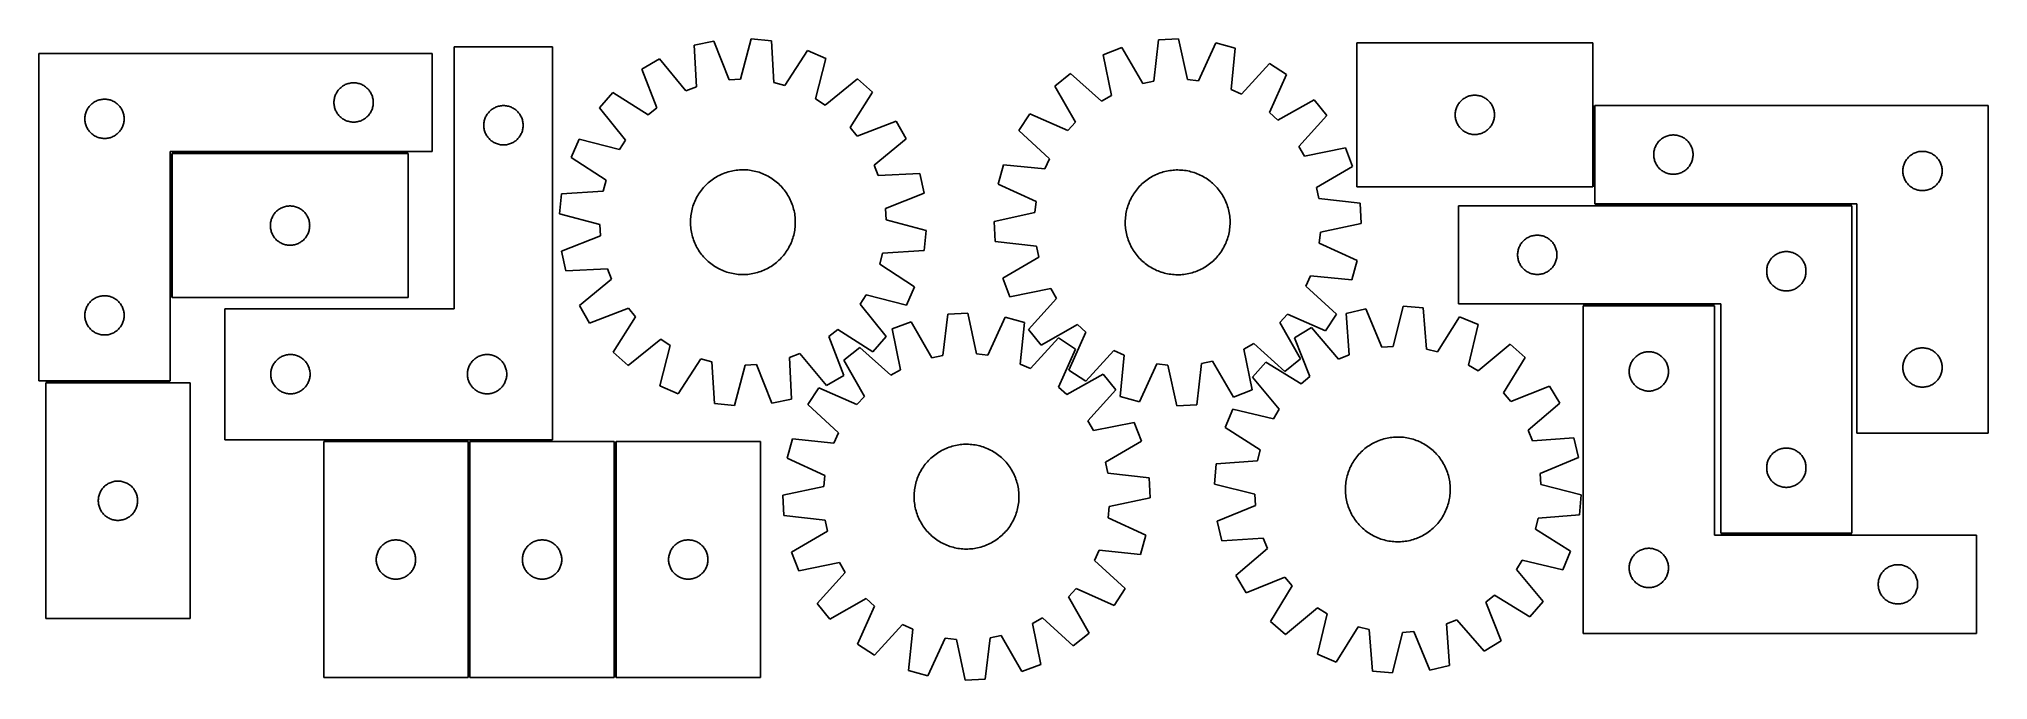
# Model space of a CAD drawing. Header units: millimetres. Extents: x 7 to 1493, y 7 to 496.
import ezdxf

# ---------------------------------------------------------------- set-up
doc = ezdxf.new("R2010")
doc.units = ezdxf.units.MM
doc.layers.add('COMMON', color=5, linetype='CONTINUOUS', true_color=0x0000ff)
doc.layers.add('CUT', color=7, linetype='CONTINUOUS', true_color=0x000000)

msp = doc.modelspace()

# ---------------------------------------------------------------- linework, layer by layer
at = {"layer": 'COMMON'}
for p, q in [((1192.708957, 383.319122), (1192.708957, 445.468541)), ((107.43759, 298.781036), (107.43759, 408.781036)), ((108.187591, 409.531037), (288.187591, 409.531037)), ((1389.606487, 369.718541), (1193.458957, 369.718541)), ((1184.717332, 293.218539), (1284.717332, 293.218539)), ((11.929046, 234.531037), (106.68759, 234.531037)), ((333.965048, 189.618435), (223.965048, 189.618435)), ((334.715048, 188.868434), (334.715048, 8.868434)), ((398.510467, 189.618435), (335.465049, 189.618435)), ((446.215049, 188.868434), (446.215049, 8.868434)), ((1289.606487, 118.218539), (1389.606487, 118.218539))]:
    msp.add_line(p, q, dxfattribs=at)
at = {"layer": 'CUT'}
for p, q in [((521.558309, 494.65261), (506.521237, 491.394233)), ((506.521237, 491.394233), (508.133971, 459.670837)), ((533.221901, 465.10713), (521.558309, 494.65261)), ((550.051921, 496.258808), (541.782654, 465.589704)), ((565.35992, 494.710998), (550.051921, 496.258808)), ((567.3226, 463.007329), (565.35992, 494.710998)), ((860.696423, 495.48862), (857.113021, 463.92703)), ((876.063594, 496.250597), (860.696423, 495.48862)), ((882.75169, 465.198317), (876.063594, 496.250597)), ((904.437591, 493.187571), (891.276505, 464.278047)), ((919.288103, 489.163537), (904.437591, 493.187571)), ((1191.958956, 493.319122), (1011.958956, 493.319122)), ((1011.958956, 493.319122), (1011.958956, 383.319122)), ((1191.958956, 383.319122), (1191.958956, 493.319122)), ((6.68759, 485.281037), (306.68759, 485.281037)), ((6.68759, 235.281037), (6.68759, 485.281037)), ((306.68759, 485.281037), (306.68759, 410.281037)), ((398.510467, 490.368435), (323.510467, 490.368435)), ((323.510467, 490.368435), (323.510467, 290.368435)), ((398.510467, 190.368435), (398.510467, 490.368435)), ((479.918544, 481.061637), (466.624333, 473.316026)), ((500.141335, 456.566464), (479.918544, 481.061637)), ((592.955299, 487.433573), (575.613484, 460.820865)), ((607.035771, 481.231086), (592.955299, 487.433573)), ((599.105418, 450.472603), (607.035771, 481.231086)), ((832.764622, 489.633684), (818.385038, 484.160284)), ((818.385038, 484.160284), (824.730087, 453.036096)), ((848.721061, 462.167946), (832.764622, 489.633684)), ((916.053177, 457.564328), (919.288103, 489.163537)), ((945.32685, 477.482378), (923.876379, 454.054787)), ((958.207031, 469.066235), (945.32685, 477.482378)), ((239.637939, 461.021219), (238.965698, 460.640756)), ((240.328874, 461.366571), (239.637939, 461.021219)), ((241.036672, 461.675896), (240.328874, 461.366571)), ((241.759454, 461.948375), (241.036672, 461.675896)), ((242.495306, 462.183285), (241.759454, 461.948375)), ((243.242274, 462.380002), (242.495306, 462.183285)), ((243.998379, 462.538006), (243.242274, 462.380002)), ((244.761615, 462.656877), (243.998379, 462.538006)), ((245.529958, 462.7363), (244.761615, 462.656877)), ((246.301371, 462.776064), (245.529958, 462.7363)), ((247.073809, 462.776064), (246.301371, 462.776064)), ((247.845222, 462.7363), (247.073809, 462.776064)), ((248.613565, 462.656877), (247.845222, 462.7363)), ((249.376801, 462.538006), (248.613565, 462.656877)), ((250.132906, 462.380002), (249.376801, 462.538006)), ((250.879875, 462.183285), (250.132906, 462.380002)), ((251.615726, 461.948375), (250.879875, 462.183285)), ((252.338508, 461.675896), (251.615726, 461.948375)), ((253.046306, 461.366571), (252.338508, 461.675896)), ((253.737241, 461.021219), (253.046306, 461.366571)), ((254.409482, 460.640756), (253.737241, 461.021219)), ((466.624333, 473.316026), (477.961202, 443.643646)), ((541.782654, 465.589704), (533.221901, 465.10713)), ((575.613484, 460.820865), (567.3226, 463.007329)), ((631.031687, 465.782403), (606.314862, 445.831129)), ((642.506338, 455.532382), (631.031687, 465.782403)), ((793.62959, 469.960508), (781.645167, 460.311459)), ((817.292446, 448.769849), (793.62959, 469.960508)), ((857.113021, 463.92703), (848.721061, 462.167946)), ((891.276505, 464.278047), (882.75169, 465.198317)), ((945.365741, 440.013248), (958.207031, 469.066235)), ((46.49849, 446.289317), (45.945307, 445.750199)), ((47.078692, 446.799243), (46.49849, 446.289317)), ((47.684376, 447.278625), (47.078692, 446.799243)), ((48.313934, 447.726192), (47.684376, 447.278625)), ((48.965698, 448.140756), (48.313934, 447.726192)), ((49.637939, 448.521219), (48.965698, 448.140756)), ((50.328874, 448.866571), (49.637939, 448.521219)), ((51.036672, 449.175896), (50.328874, 448.866571)), ((51.759454, 449.448375), (51.036672, 449.175896)), ((52.495306, 449.683285), (51.759454, 449.448375)), ((53.242274, 449.880002), (52.495306, 449.683285)), ((53.998379, 450.038006), (53.242274, 449.880002)), ((54.761615, 450.156877), (53.998379, 450.038006)), ((55.529958, 450.2363), (54.761615, 450.156877)), ((56.301371, 450.276064), (55.529958, 450.2363)), ((57.073809, 450.276064), (56.301371, 450.276064)), ((57.845222, 450.2363), (57.073809, 450.276064)), ((58.613565, 450.156877), (57.845222, 450.2363)), ((59.376801, 450.038006), (58.613565, 450.156877)), ((60.132906, 449.880002), (59.376801, 450.038006)), ((60.879875, 449.683285), (60.132906, 449.880002)), ((61.615726, 449.448375), (60.879875, 449.683285)), ((62.338508, 449.175896), (61.615726, 449.448375)), ((63.046306, 448.866571), (62.338508, 449.175896)), ((63.737241, 448.521219), (63.046306, 448.866571)), ((64.409482, 448.140756), (63.737241, 448.521219)), ((65.061246, 447.726192), (64.409482, 448.140756)), ((65.690804, 447.278625), (65.061246, 447.726192)), ((66.296488, 446.799243), (65.690804, 447.278625)), ((66.87669, 446.289317), (66.296488, 446.799243)), ((67.429873, 445.750199), (66.87669, 446.289317)), ((231.707479, 448.553218), (231.68759, 447.781037)), ((231.68759, 447.781037), (231.707479, 447.008855)), ((231.767092, 449.323352), (231.707479, 448.553218)), ((231.707479, 447.008855), (231.767092, 446.238722)), ((231.866272, 450.089395), (231.767092, 449.323352)), ((231.767092, 446.238722), (231.866272, 445.472678)), ((232.004755, 450.849318), (231.866272, 450.089395)), ((232.182174, 451.601104), (232.004755, 450.849318)), ((232.398059, 452.342759), (232.182174, 451.601104)), ((232.651838, 453.072318), (232.398059, 452.342759)), ((232.942836, 453.787845), (232.651838, 453.072318)), ((233.270284, 454.487444), (232.942836, 453.787845)), ((233.633311, 455.169258), (233.270284, 454.487444)), ((234.030957, 455.83148), (233.633311, 455.169258)), ((234.462165, 456.472353), (234.030957, 455.83148)), ((234.925793, 457.090179), (234.462165, 456.472353)), ((235.420611, 457.683319), (234.925793, 457.090179)), ((235.945307, 458.250199), (235.420611, 457.683319)), ((236.49849, 458.789317), (235.945307, 458.250199)), ((237.078692, 459.299243), (236.49849, 458.789317)), ((237.684376, 459.778625), (237.078692, 459.299243)), ((238.313934, 460.226192), (237.684376, 459.778625)), ((238.965698, 460.640756), (238.313934, 460.226192)), ((255.061246, 460.226192), (254.409482, 460.640756)), ((255.690804, 459.778625), (255.061246, 460.226192)), ((256.296488, 459.299243), (255.690804, 459.778625)), ((256.87669, 458.789317), (256.296488, 459.299243)), ((257.429873, 458.250199), (256.87669, 458.789317)), ((257.954569, 457.683319), (257.429873, 458.250199)), ((258.449387, 457.090179), (257.954569, 457.683319)), ((258.913015, 456.472353), (258.449387, 457.090179)), ((259.344223, 455.83148), (258.913015, 456.472353)), ((259.741869, 455.169258), (259.344223, 455.83148)), ((260.104896, 454.487444), (259.741869, 455.169258)), ((260.432344, 453.787845), (260.104896, 454.487444)), ((260.723342, 453.072318), (260.432344, 453.787845)), ((260.977121, 452.342759), (260.723342, 453.072318)), ((261.193006, 451.601104), (260.977121, 452.342759)), ((261.370425, 450.849318), (261.193006, 451.601104)), ((261.508908, 450.089395), (261.370425, 450.849318)), ((261.608088, 449.323352), (261.508908, 450.089395)), ((261.508908, 445.472678), (261.608088, 446.238722)), ((261.667701, 448.553218), (261.608088, 449.323352)), ((261.608088, 446.238722), (261.667701, 447.008855)), ((261.68759, 447.781037), (261.667701, 448.553218)), ((261.667701, 447.008855), (261.68759, 447.781037)), ((444.516616, 455.268459), (434.266595, 443.793808)), ((471.319057, 438.221351), (444.516616, 455.268459)), ((508.133971, 459.670837), (500.141335, 456.566464)), ((606.314862, 445.831129), (599.105418, 450.472603)), ((625.459231, 428.72994), (642.506338, 455.532382)), ((781.645167, 460.311459), (797.297571, 432.671325)), ((824.730087, 453.036096), (817.292446, 448.769849)), ((923.876379, 454.054787), (916.053177, 457.564328)), ((979.361675, 449.910377), (951.721541, 434.257973)), ((989.010724, 437.925954), (979.361675, 449.910377)), ((1088.904677, 445.707343), (1089.302323, 446.369565)), ((1089.302323, 446.369565), (1089.733531, 447.010438)), ((1089.733531, 447.010438), (1090.197159, 447.628264)), ((1090.197159, 447.628264), (1090.691977, 448.221403)), ((1090.691977, 448.221403), (1091.216673, 448.788284)), ((1091.216673, 448.788284), (1091.769856, 449.327402)), ((1091.769856, 449.327402), (1092.350058, 449.837328)), ((1092.350058, 449.837328), (1092.955742, 450.31671)), ((1092.955742, 450.31671), (1093.5853, 450.764277)), ((1093.5853, 450.764277), (1094.237064, 451.178841)), ((1094.237064, 451.178841), (1094.909305, 451.559304)), ((1094.909305, 451.559304), (1095.60024, 451.904656)), ((1095.60024, 451.904656), (1096.308038, 452.213981)), ((1096.308038, 452.213981), (1097.03082, 452.48646)), ((1097.03082, 452.48646), (1097.766672, 452.72137)), ((1097.766672, 452.72137), (1098.51364, 452.918087)), ((1098.51364, 452.918087), (1099.269745, 453.076091)), ((1099.269745, 453.076091), (1100.032981, 453.194962)), ((1100.032981, 453.194962), (1100.801324, 453.274385)), ((1100.801324, 453.274385), (1101.572737, 453.314149)), ((1101.572737, 453.314149), (1102.345175, 453.314149)), ((1102.345175, 453.314149), (1103.116588, 453.274385)), ((1103.116588, 453.274385), (1103.884931, 453.194962)), ((1103.884931, 453.194962), (1104.648167, 453.076091)), ((1104.648167, 453.076091), (1105.404272, 452.918087)), ((1105.404272, 452.918087), (1106.151241, 452.72137)), ((1106.151241, 452.72137), (1106.887092, 452.48646)), ((1106.887092, 452.48646), (1107.609874, 452.213981)), ((1107.609874, 452.213981), (1108.317672, 451.904656)), ((1108.317672, 451.904656), (1109.008607, 451.559304)), ((1109.008607, 451.559304), (1109.680848, 451.178841)), ((1109.680848, 451.178841), (1110.332612, 450.764277)), ((1110.332612, 450.764277), (1110.96217, 450.31671)), ((1110.96217, 450.31671), (1111.567854, 449.837328)), ((1111.567854, 449.837328), (1112.148056, 449.327402)), ((1112.148056, 449.327402), (1112.701239, 448.788284)), ((1112.701239, 448.788284), (1113.225935, 448.221403)), ((1113.225935, 448.221403), (1113.720753, 447.628264)), ((1113.720753, 447.628264), (1114.184381, 447.010438)), ((1114.184381, 447.010438), (1114.615589, 446.369565)), ((1114.615589, 446.369565), (1115.013235, 445.707343)), ((41.707479, 436.053218), (41.68759, 435.281037)), ((41.68759, 435.281037), (41.707479, 434.508855)), ((41.767092, 436.823352), (41.707479, 436.053218)), ((41.707479, 434.508855), (41.767092, 433.738722)), ((41.866272, 437.589395), (41.767092, 436.823352)), ((41.767092, 433.738722), (41.866272, 432.972678)), ((42.004755, 438.349318), (41.866272, 437.589395)), ((41.866272, 432.972678), (42.004755, 432.212756)), ((42.182174, 439.101104), (42.004755, 438.349318)), ((42.004755, 432.212756), (42.182174, 431.46097)), ((42.398059, 439.842759), (42.182174, 439.101104)), ((42.182174, 431.46097), (42.398059, 430.719314)), ((42.651838, 440.572318), (42.398059, 439.842759)), ((42.942836, 441.287845), (42.651838, 440.572318)), ((43.270284, 441.987444), (42.942836, 441.287845)), ((43.633311, 442.669258), (43.270284, 441.987444)), ((44.030957, 443.33148), (43.633311, 442.669258)), ((44.462165, 443.972353), (44.030957, 443.33148)), ((44.925793, 444.590179), (44.462165, 443.972353)), ((45.420611, 445.183319), (44.925793, 444.590179)), ((45.945307, 445.750199), (45.420611, 445.183319)), ((67.954569, 445.183319), (67.429873, 445.750199)), ((68.449387, 444.590179), (67.954569, 445.183319)), ((68.913015, 443.972353), (68.449387, 444.590179)), ((69.344223, 443.33148), (68.913015, 443.972353)), ((69.741869, 442.669258), (69.344223, 443.33148)), ((70.104896, 441.987444), (69.741869, 442.669258)), ((70.432344, 441.287845), (70.104896, 441.987444)), ((70.723342, 440.572318), (70.432344, 441.287845)), ((70.977121, 439.842759), (70.723342, 440.572318)), ((71.193006, 439.101104), (70.977121, 439.842759)), ((70.977121, 430.719314), (71.193006, 431.46097)), ((71.370425, 438.349318), (71.193006, 439.101104)), ((71.193006, 431.46097), (71.370425, 432.212756)), ((71.508908, 437.589395), (71.370425, 438.349318)), ((71.370425, 432.212756), (71.508908, 432.972678)), ((71.608088, 436.823352), (71.508908, 437.589395)), ((71.508908, 432.972678), (71.608088, 433.738722)), ((71.667701, 436.053218), (71.608088, 436.823352)), ((71.608088, 433.738722), (71.667701, 434.508855)), ((71.68759, 435.281037), (71.667701, 436.053218)), ((71.667701, 434.508855), (71.68759, 435.281037)), ((231.866272, 445.472678), (232.004755, 444.712756)), ((232.004755, 444.712756), (232.182174, 443.96097)), ((232.182174, 443.96097), (232.398059, 443.219314)), ((232.398059, 443.219314), (232.651838, 442.489755)), ((232.651838, 442.489755), (232.942836, 441.774228)), ((232.942836, 441.774228), (233.270284, 441.07463)), ((233.270284, 441.07463), (233.633311, 440.392816)), ((233.633311, 440.392816), (234.030957, 439.730594)), ((234.030957, 439.730594), (234.462165, 439.08972)), ((234.462165, 439.08972), (234.925793, 438.471894)), ((234.925793, 438.471894), (235.420611, 437.878755)), ((235.420611, 437.878755), (235.945307, 437.311874)), ((235.945307, 437.311874), (236.49849, 436.772756)), ((236.49849, 436.772756), (237.078692, 436.26283)), ((237.078692, 436.26283), (237.684376, 435.783448)), ((237.684376, 435.783448), (238.313934, 435.335882)), ((238.313934, 435.335882), (238.965698, 434.921317)), ((238.965698, 434.921317), (239.637939, 434.540855)), ((239.637939, 434.540855), (240.328874, 434.195503)), ((240.328874, 434.195503), (241.036672, 433.886177)), ((241.036672, 433.886177), (241.759454, 433.613698)), ((241.759454, 433.613698), (242.495306, 433.378789)), ((242.495306, 433.378789), (243.242274, 433.182071)), ((243.242274, 433.182071), (243.998379, 433.024067)), ((243.998379, 433.024067), (244.761615, 432.905197)), ((244.761615, 432.905197), (245.529958, 432.825774)), ((245.529958, 432.825774), (246.301371, 432.78601)), ((246.301371, 432.78601), (247.073809, 432.78601)), ((247.073809, 432.78601), (247.845222, 432.825774)), ((247.845222, 432.825774), (248.613565, 432.905197)), ((248.613565, 432.905197), (249.376801, 433.024067)), ((249.376801, 433.024067), (250.132906, 433.182071)), ((250.132906, 433.182071), (250.879875, 433.378789)), ((250.879875, 433.378789), (251.615726, 433.613698)), ((251.615726, 433.613698), (252.338508, 433.886177)), ((252.338508, 433.886177), (253.046306, 434.195503)), ((253.046306, 434.195503), (253.737241, 434.540855)), ((253.737241, 434.540855), (254.409482, 434.921317)), ((254.409482, 434.921317), (255.061246, 435.335882)), ((255.061246, 435.335882), (255.690804, 435.783448)), ((255.690804, 435.783448), (256.296488, 436.26283)), ((256.296488, 436.26283), (256.87669, 436.772756)), ((256.87669, 436.772756), (257.429873, 437.311874)), ((257.429873, 437.311874), (257.954569, 437.878755)), ((257.954569, 437.878755), (258.449387, 438.471894)), ((258.449387, 438.471894), (258.913015, 439.08972)), ((258.913015, 439.08972), (259.344223, 439.730594)), ((259.344223, 439.730594), (259.741869, 440.392816)), ((259.741869, 440.392816), (260.104896, 441.07463)), ((260.104896, 441.07463), (260.432344, 441.774228)), ((260.432344, 441.774228), (260.723342, 442.489755)), ((260.723342, 442.489755), (260.977121, 443.219314)), ((260.977121, 443.219314), (261.193006, 443.96097)), ((261.193006, 443.96097), (261.370425, 444.712756)), ((261.370425, 444.712756), (261.508908, 445.472678)), ((346.01544, 430.754654), (346.055204, 431.526067)), ((346.055204, 431.526067), (346.134627, 432.294411)), ((346.134627, 432.294411), (346.253498, 433.057647)), ((346.253498, 433.057647), (346.411502, 433.813751)), ((346.411502, 433.813751), (346.608219, 434.56072)), ((346.608219, 434.56072), (346.843129, 435.296571)), ((346.843129, 435.296571), (347.115608, 436.019354)), ((347.115608, 436.019354), (347.424933, 436.727151)), ((347.424933, 436.727151), (347.770285, 437.418086)), ((347.770285, 437.418086), (348.150748, 438.090327)), ((348.150748, 438.090327), (348.565312, 438.742091)), ((348.565312, 438.742091), (349.012878, 439.37165)), ((349.012878, 439.37165), (349.49226, 439.977333)), ((349.49226, 439.977333), (350.002187, 440.557535)), ((350.002187, 440.557535), (350.541305, 441.110718)), ((350.541305, 441.110718), (351.108185, 441.635414)), ((351.108185, 441.635414), (351.701325, 442.130232)), ((351.701325, 442.130232), (352.319151, 442.59386)), ((352.319151, 442.59386), (352.960024, 443.025069)), ((352.960024, 443.025069), (353.622246, 443.422714)), ((353.622246, 443.422714), (354.30406, 443.785742)), ((354.30406, 443.785742), (355.003659, 444.113189)), ((355.003659, 444.113189), (355.719186, 444.404188)), ((355.719186, 444.404188), (356.448745, 444.657966)), ((356.448745, 444.657966), (357.1904, 444.873851)), ((357.1904, 444.873851), (357.942186, 445.051271)), ((357.942186, 445.051271), (358.702108, 445.189754)), ((358.702108, 445.189754), (359.468152, 445.288933)), ((359.468152, 445.288933), (360.238286, 445.348547)), ((360.238286, 445.348547), (361.010467, 445.368435)), ((361.010467, 445.368435), (361.782648, 445.348547)), ((361.782648, 445.348547), (362.552782, 445.288933)), ((362.552782, 445.288933), (363.318826, 445.189754)), ((363.318826, 445.189754), (364.078748, 445.051271)), ((364.078748, 445.051271), (364.830534, 444.873851)), ((364.830534, 444.873851), (365.57219, 444.657966)), ((365.57219, 444.657966), (366.301748, 444.404188)), ((366.301748, 444.404188), (367.017276, 444.113189)), ((367.017276, 444.113189), (367.716874, 443.785742)), ((367.716874, 443.785742), (368.398688, 443.422714)), ((368.398688, 443.422714), (369.06091, 443.025069)), ((369.06091, 443.025069), (369.701784, 442.59386)), ((369.701784, 442.59386), (370.319609, 442.130232)), ((370.319609, 442.130232), (370.912749, 441.635414)), ((370.912749, 441.635414), (371.479629, 441.110718)), ((371.479629, 441.110718), (372.018748, 440.557535)), ((372.018748, 440.557535), (372.528674, 439.977333)), ((372.528674, 439.977333), (373.008056, 439.37165)), ((373.008056, 439.37165), (373.455622, 438.742091)), ((373.455622, 438.742091), (373.870187, 438.090327)), ((373.870187, 438.090327), (374.250649, 437.418086)), ((374.250649, 437.418086), (374.596001, 436.727151)), ((374.596001, 436.727151), (374.905327, 436.019354)), ((374.905327, 436.019354), (375.177806, 435.296571)), ((375.177806, 435.296571), (375.412715, 434.56072)), ((375.412715, 434.56072), (375.609433, 433.813751)), ((375.609433, 433.813751), (375.767436, 433.057647)), ((375.767436, 433.057647), (375.886307, 432.294411)), ((375.886307, 432.294411), (375.96573, 431.526067)), ((375.96573, 431.526067), (376.005494, 430.754654)), ((434.266595, 443.793808), (454.217868, 419.076983)), ((477.961202, 443.643646), (471.319057, 438.221351)), ((660.553906, 433.424665), (630.881526, 422.087795)), ((668.299517, 420.130454), (660.553906, 433.424665)), ((762.489309, 439.156815), (754.073165, 426.276634)), ((791.542296, 426.315526), (762.489309, 439.156815)), ((797.297571, 432.671325), (791.542296, 426.315526)), ((951.721541, 434.257973), (945.365741, 440.013248)), ((967.820065, 414.263098), (989.010724, 437.925954)), ((1086.958956, 438.319122), (1086.978845, 439.091303)), ((1086.978845, 437.54694), (1086.958956, 438.319122)), ((1086.978845, 439.091303), (1087.038458, 439.861437)), ((1087.038458, 436.776807), (1086.978845, 437.54694)), ((1087.038458, 439.861437), (1087.137638, 440.62748)), ((1087.137638, 436.010763), (1087.038458, 436.776807)), ((1087.137638, 440.62748), (1087.276121, 441.387403)), ((1087.276121, 435.250841), (1087.137638, 436.010763)), ((1087.276121, 441.387403), (1087.45354, 442.139188)), ((1087.45354, 434.499055), (1087.276121, 435.250841)), ((1087.45354, 442.139188), (1087.669425, 442.880844)), ((1087.669425, 433.757399), (1087.45354, 434.499055)), ((1087.669425, 442.880844), (1087.923204, 443.610403)), ((1087.923204, 433.02784), (1087.669425, 433.757399)), ((1087.923204, 443.610403), (1088.214202, 444.32593)), ((1088.214202, 432.312313), (1087.923204, 433.02784)), ((1088.214202, 444.32593), (1088.54165, 445.025529)), ((1088.54165, 431.612715), (1088.214202, 432.312313)), ((1088.54165, 445.025529), (1088.904677, 445.707343)), ((1088.904677, 430.930901), (1088.54165, 431.612715)), ((1115.013235, 445.707343), (1115.376262, 445.025529)), ((1115.376262, 431.612715), (1115.013235, 430.930901)), ((1115.376262, 445.025529), (1115.70371, 444.32593)), ((1115.70371, 432.312313), (1115.376262, 431.612715)), ((1115.70371, 444.32593), (1115.994708, 443.610403)), ((1115.994708, 433.02784), (1115.70371, 432.312313)), ((1115.994708, 443.610403), (1116.248487, 442.880844)), ((1116.248487, 433.757399), (1115.994708, 433.02784)), ((1116.248487, 442.880844), (1116.464372, 442.139188)), ((1116.464372, 434.499055), (1116.248487, 433.757399)), ((1116.464372, 442.139188), (1116.641791, 441.387403)), ((1116.641791, 435.250841), (1116.464372, 434.499055)), ((1116.641791, 441.387403), (1116.780274, 440.62748)), ((1116.780274, 436.010763), (1116.641791, 435.250841)), ((1116.780274, 440.62748), (1116.879454, 439.861437)), ((1116.879454, 436.776807), (1116.780274, 436.010763)), ((1116.879454, 439.861437), (1116.939067, 439.091303)), ((1116.939067, 437.54694), (1116.879454, 436.776807)), ((1116.939067, 439.091303), (1116.958956, 438.319122)), ((1116.958956, 438.319122), (1116.939067, 437.54694)), ((1493.458957, 445.468541), (1193.458957, 445.468541)), ((1193.458957, 445.468541), (1193.458957, 370.468541)), ((1493.458957, 195.468541), (1493.458957, 445.468541)), ((42.398059, 430.719314), (42.651838, 429.989755)), ((42.651838, 429.989755), (42.942836, 429.274228)), ((42.942836, 429.274228), (43.270284, 428.57463)), ((43.270284, 428.57463), (43.633311, 427.892816)), ((43.633311, 427.892816), (44.030957, 427.230594)), ((44.030957, 427.230594), (44.462165, 426.58972)), ((44.462165, 426.58972), (44.925793, 425.971894)), ((44.925793, 425.971894), (45.420611, 425.378755)), ((45.420611, 425.378755), (45.945307, 424.811874)), ((45.945307, 424.811874), (46.49849, 424.272756)), ((46.49849, 424.272756), (47.078692, 423.76283)), ((47.078692, 423.76283), (47.684376, 423.283448)), ((47.684376, 423.283448), (48.313934, 422.835882)), ((48.313934, 422.835882), (48.965698, 422.421317)), ((48.965698, 422.421317), (49.637939, 422.040855)), ((49.637939, 422.040855), (50.328874, 421.695503)), ((50.328874, 421.695503), (51.036672, 421.386177)), ((51.036672, 421.386177), (51.759454, 421.113698)), ((51.759454, 421.113698), (52.495306, 420.878789)), ((52.495306, 420.878789), (53.242274, 420.682071)), ((53.242274, 420.682071), (53.998379, 420.524067)), ((53.998379, 420.524067), (54.761615, 420.405197)), ((54.761615, 420.405197), (55.529958, 420.325774)), ((55.529958, 420.325774), (56.301371, 420.28601)), ((56.301371, 420.28601), (57.073809, 420.28601)), ((57.073809, 420.28601), (57.845222, 420.325774)), ((57.845222, 420.325774), (58.613565, 420.405197)), ((58.613565, 420.405197), (59.376801, 420.524067)), ((59.376801, 420.524067), (60.132906, 420.682071)), ((60.132906, 420.682071), (60.879875, 420.878789)), ((60.879875, 420.878789), (61.615726, 421.113698)), ((61.615726, 421.113698), (62.338508, 421.386177)), ((62.338508, 421.386177), (63.046306, 421.695503)), ((63.046306, 421.695503), (63.737241, 422.040855)), ((63.737241, 422.040855), (64.409482, 422.421317)), ((64.409482, 422.421317), (65.061246, 422.835882)), ((65.061246, 422.835882), (65.690804, 423.283448)), ((65.690804, 423.283448), (66.296488, 423.76283)), ((66.296488, 423.76283), (66.87669, 424.272756)), ((66.87669, 424.272756), (67.429873, 424.811874)), ((67.429873, 424.811874), (67.954569, 425.378755)), ((67.954569, 425.378755), (68.449387, 425.971894)), ((68.449387, 425.971894), (68.913015, 426.58972)), ((68.913015, 426.58972), (69.344223, 427.230594)), ((69.344223, 427.230594), (69.741869, 427.892816)), ((69.741869, 427.892816), (70.104896, 428.57463)), ((70.104896, 428.57463), (70.432344, 429.274228)), ((70.432344, 429.274228), (70.723342, 429.989755)), ((70.723342, 429.989755), (70.977121, 430.719314)), ((346.01544, 429.982217), (346.01544, 430.754654)), ((346.055204, 429.210803), (346.01544, 429.982217)), ((346.134627, 428.44246), (346.055204, 429.210803)), ((346.253498, 427.679224), (346.134627, 428.44246)), ((346.411502, 426.923119), (346.253498, 427.679224)), ((346.608219, 426.176151), (346.411502, 426.923119)), ((346.843129, 425.4403), (346.608219, 426.176151)), ((347.115608, 424.717517), (346.843129, 425.4403)), ((347.424933, 424.009719), (347.115608, 424.717517)), ((347.770285, 423.318784), (347.424933, 424.009719)), ((348.150748, 422.646543), (347.770285, 423.318784)), ((348.565312, 421.994779), (348.150748, 422.646543)), ((349.012878, 421.365221), (348.565312, 421.994779)), ((349.49226, 420.759538), (349.012878, 421.365221)), ((350.002187, 420.179335), (349.49226, 420.759538)), ((350.541305, 419.626152), (350.002187, 420.179335)), ((351.108185, 419.101456), (350.541305, 419.626152)), ((351.701325, 418.606638), (351.108185, 419.101456)), ((352.319151, 418.14301), (351.701325, 418.606638)), ((352.960024, 417.711802), (352.319151, 418.14301)), ((353.622246, 417.314157), (352.960024, 417.711802)), ((354.30406, 416.951129), (353.622246, 417.314157)), ((355.003659, 416.623682), (354.30406, 416.951129)), ((355.719186, 416.332683), (355.003659, 416.623682)), ((356.448745, 416.078905), (355.719186, 416.332683)), ((366.301748, 416.332683), (365.57219, 416.078905)), ((367.017276, 416.623682), (366.301748, 416.332683)), ((367.716874, 416.951129), (367.017276, 416.623682)), ((368.398688, 417.314157), (367.716874, 416.951129)), ((369.06091, 417.711802), (368.398688, 417.314157)), ((369.701784, 418.14301), (369.06091, 417.711802)), ((370.319609, 418.606638), (369.701784, 418.14301)), ((370.912749, 419.101456), (370.319609, 418.606638)), ((371.479629, 419.626152), (370.912749, 419.101456)), ((372.018748, 420.179335), (371.479629, 419.626152)), ((372.528674, 420.759538), (372.018748, 420.179335)), ((373.008056, 421.365221), (372.528674, 420.759538)), ((373.455622, 421.994779), (373.008056, 421.365221)), ((373.870187, 422.646543), (373.455622, 421.994779)), ((374.250649, 423.318784), (373.870187, 422.646543)), ((374.596001, 424.009719), (374.250649, 423.318784)), ((374.905327, 424.717517), (374.596001, 424.009719)), ((375.177806, 425.4403), (374.905327, 424.717517)), ((375.412715, 426.176151), (375.177806, 425.4403)), ((375.609433, 426.923119), (375.412715, 426.176151)), ((375.767436, 427.679224), (375.609433, 426.923119)), ((375.886307, 428.44246), (375.767436, 427.679224)), ((375.96573, 429.210803), (375.886307, 428.44246)), ((376.005494, 429.982217), (375.96573, 429.210803)), ((376.005494, 430.754654), (376.005494, 429.982217)), ((418.817912, 419.797891), (412.615425, 405.717419)), ((449.576394, 411.867538), (418.817912, 419.797891)), ((454.217868, 419.076983), (449.576394, 411.867538)), ((630.881526, 422.087795), (625.459231, 428.72994)), ((643.804344, 399.907663), (668.299517, 420.130454)), ((754.073165, 426.276634), (777.500757, 404.826163)), ((1089.302323, 430.268679), (1088.904677, 430.930901)), ((1089.733531, 429.627805), (1089.302323, 430.268679)), ((1090.197159, 429.009979), (1089.733531, 429.627805)), ((1090.691977, 428.41684), (1090.197159, 429.009979)), ((1091.216673, 427.849959), (1090.691977, 428.41684)), ((1091.769856, 427.310841), (1091.216673, 427.849959)), ((1092.350058, 426.800915), (1091.769856, 427.310841)), ((1092.955742, 426.321533), (1092.350058, 426.800915)), ((1093.5853, 425.873966), (1092.955742, 426.321533)), ((1094.237064, 425.459402), (1093.5853, 425.873966)), ((1094.909305, 425.07894), (1094.237064, 425.459402)), ((1095.60024, 424.733588), (1094.909305, 425.07894)), ((1096.308038, 424.424262), (1095.60024, 424.733588)), ((1097.03082, 424.151783), (1096.308038, 424.424262)), ((1097.766672, 423.916874), (1097.03082, 424.151783)), ((1098.51364, 423.720156), (1097.766672, 423.916874)), ((1099.269745, 423.562152), (1098.51364, 423.720156)), ((1100.032981, 423.443282), (1099.269745, 423.562152)), ((1100.801324, 423.363859), (1100.032981, 423.443282)), ((1101.572737, 423.324095), (1100.801324, 423.363859)), ((1102.345175, 423.324095), (1101.572737, 423.324095)), ((1103.116588, 423.363859), (1102.345175, 423.324095)), ((1103.884931, 423.443282), (1103.116588, 423.363859)), ((1104.648167, 423.562152), (1103.884931, 423.443282)), ((1105.404272, 423.720156), (1104.648167, 423.562152)), ((1106.151241, 423.916874), (1105.404272, 423.720156)), ((1106.887092, 424.151783), (1106.151241, 423.916874)), ((1107.609874, 424.424262), (1106.887092, 424.151783)), ((1108.317672, 424.733588), (1107.609874, 424.424262)), ((1109.008607, 425.07894), (1108.317672, 424.733588)), ((1109.680848, 425.459402), (1109.008607, 425.07894)), ((1110.332612, 425.873966), (1109.680848, 425.459402)), ((1110.96217, 426.321533), (1110.332612, 425.873966)), ((1111.567854, 426.800915), (1110.96217, 426.321533)), ((1112.148056, 427.310841), (1111.567854, 426.800915)), ((1112.701239, 427.849959), (1112.148056, 427.310841)), ((1113.225935, 428.41684), (1112.701239, 427.849959)), ((1113.720753, 429.009979), (1113.225935, 428.41684)), ((1114.184381, 429.627805), (1113.720753, 429.009979)), ((1114.615589, 430.268679), (1114.184381, 429.627805)), ((1115.013235, 430.930901), (1114.615589, 430.268679)), ((1240.802324, 416.018984), (1241.233532, 416.659858)), ((1241.233532, 416.659858), (1241.69716, 417.277684)), ((1241.69716, 417.277684), (1242.191978, 417.870823)), ((1242.191978, 417.870823), (1242.716674, 418.437704)), ((1242.716674, 418.437704), (1243.269857, 418.976822)), ((1243.269857, 418.976822), (1243.850059, 419.486748)), ((1243.850059, 419.486748), (1244.455743, 419.96613)), ((1244.455743, 419.96613), (1245.085301, 420.413697)), ((1245.085301, 420.413697), (1245.737065, 420.828261)), ((1245.737065, 420.828261), (1246.409306, 421.208723)), ((1246.409306, 421.208723), (1247.100241, 421.554075)), ((1247.100241, 421.554075), (1247.808039, 421.863401)), ((1247.808039, 421.863401), (1248.530821, 422.13588)), ((1248.530821, 422.13588), (1249.266673, 422.37079)), ((1249.266673, 422.37079), (1250.013641, 422.567507)), ((1250.013641, 422.567507), (1250.769746, 422.725511)), ((1250.769746, 422.725511), (1251.532982, 422.844382)), ((1251.532982, 422.844382), (1252.301325, 422.923804)), ((1252.301325, 422.923804), (1253.072738, 422.963568)), ((1253.072738, 422.963568), (1253.845176, 422.963568)), ((1253.845176, 422.963568), (1254.616589, 422.923804)), ((1254.616589, 422.923804), (1255.384932, 422.844382)), ((1255.384932, 422.844382), (1256.148168, 422.725511)), ((1256.148168, 422.725511), (1256.904273, 422.567507)), ((1256.904273, 422.567507), (1257.651242, 422.37079)), ((1257.651242, 422.37079), (1258.387093, 422.13588)), ((1258.387093, 422.13588), (1259.109875, 421.863401)), ((1259.109875, 421.863401), (1259.817673, 421.554075)), ((1259.817673, 421.554075), (1260.508608, 421.208723)), ((1260.508608, 421.208723), (1261.180849, 420.828261)), ((1261.180849, 420.828261), (1261.832613, 420.413697)), ((1261.832613, 420.413697), (1262.462171, 419.96613)), ((1262.462171, 419.96613), (1263.067855, 419.486748)), ((1263.067855, 419.486748), (1263.648057, 418.976822)), ((1263.648057, 418.976822), (1264.20124, 418.437704)), ((1264.20124, 418.437704), (1264.725936, 417.870823)), ((1264.725936, 417.870823), (1265.220754, 417.277684)), ((1265.220754, 417.277684), (1265.684382, 416.659858)), ((1265.684382, 416.659858), (1266.11559, 416.018984)), ((306.68759, 410.281037), (106.68759, 410.281037)), ((106.68759, 410.281037), (106.68759, 235.281037)), ((288.187591, 408.781036), (108.187591, 408.781036)), ((108.187591, 408.781036), (108.187591, 298.781036)), ((288.187591, 298.781036), (288.187591, 408.781036)), ((357.1904, 415.863019), (356.448745, 416.078905)), ((357.942186, 415.6856), (357.1904, 415.863019)), ((358.702108, 415.547117), (357.942186, 415.6856)), ((359.468152, 415.447937), (358.702108, 415.547117)), ((360.238286, 415.388324), (359.468152, 415.447937)), ((361.010467, 415.368435), (360.238286, 415.388324)), ((361.782648, 415.388324), (361.010467, 415.368435)), ((362.552782, 415.447937), (361.782648, 415.388324)), ((363.318826, 415.547117), (362.552782, 415.447937)), ((364.078748, 415.6856), (363.318826, 415.547117)), ((364.830534, 415.863019), (364.078748, 415.6856)), ((365.57219, 416.078905), (364.830534, 415.863019)), ((412.615425, 405.717419), (439.228132, 388.375604)), ((777.500757, 404.826163), (773.991216, 397.002961)), ((972.086311, 406.825457), (967.820065, 414.263098)), ((1003.2105, 413.170506), (972.086311, 406.825457)), ((1008.6839, 398.790922), (1003.2105, 413.170506)), ((1238.458957, 407.968541), (1238.478846, 408.740723)), ((1238.478846, 407.19636), (1238.458957, 407.968541)), ((1238.478846, 408.740723), (1238.538459, 409.510856)), ((1238.538459, 406.426226), (1238.478846, 407.19636)), ((1238.538459, 409.510856), (1238.637639, 410.2769)), ((1238.637639, 405.660183), (1238.538459, 406.426226)), ((1238.637639, 410.2769), (1238.776122, 411.036822)), ((1238.776122, 404.90026), (1238.637639, 405.660183)), ((1238.776122, 411.036822), (1238.953541, 411.788608)), ((1238.953541, 404.148475), (1238.776122, 404.90026)), ((1238.953541, 411.788608), (1239.169426, 412.530264)), ((1239.169426, 403.406819), (1238.953541, 404.148475)), ((1239.169426, 412.530264), (1239.423205, 413.259823)), ((1239.423205, 402.67726), (1239.169426, 403.406819)), ((1239.423205, 413.259823), (1239.714203, 413.97535)), ((1239.714203, 401.961733), (1239.423205, 402.67726)), ((1239.714203, 413.97535), (1240.041651, 414.674948)), ((1240.041651, 401.262135), (1239.714203, 401.961733)), ((1240.041651, 414.674948), (1240.404678, 415.356762)), ((1240.404678, 415.356762), (1240.802324, 416.018984)), ((1266.11559, 416.018984), (1266.513236, 415.356762)), ((1266.513236, 415.356762), (1266.876263, 414.674948)), ((1266.876263, 414.674948), (1267.203711, 413.97535)), ((1267.203711, 401.961733), (1266.876263, 401.262135)), ((1267.203711, 413.97535), (1267.494709, 413.259823)), ((1267.494709, 402.67726), (1267.203711, 401.961733)), ((1267.494709, 413.259823), (1267.748488, 412.530264)), ((1267.748488, 403.406819), (1267.494709, 402.67726)), ((1267.748488, 412.530264), (1267.964373, 411.788608)), ((1267.964373, 404.148475), (1267.748488, 403.406819)), ((1267.964373, 411.788608), (1268.141792, 411.036822)), ((1268.141792, 404.90026), (1267.964373, 404.148475)), ((1268.141792, 411.036822), (1268.280275, 410.2769)), ((1268.280275, 405.660183), (1268.141792, 404.90026)), ((1268.280275, 410.2769), (1268.379455, 409.510856)), ((1268.379455, 406.426226), (1268.280275, 405.660183)), ((1268.379455, 409.510856), (1268.439068, 408.740723)), ((1268.439068, 407.19636), (1268.379455, 406.426226)), ((1268.439068, 408.740723), (1268.458957, 407.968541)), ((1268.458957, 407.968541), (1268.439068, 407.19636)), ((1429.423205, 400.759823), (1429.714203, 401.47535)), ((1429.714203, 401.47535), (1430.041651, 402.174948)), ((1430.041651, 402.174948), (1430.404678, 402.856762)), ((1430.404678, 402.856762), (1430.802324, 403.518984)), ((1430.802324, 403.518984), (1431.233532, 404.159858)), ((1431.233532, 404.159858), (1431.69716, 404.777684)), ((1431.69716, 404.777684), (1432.191978, 405.370823)), ((1432.191978, 405.370823), (1432.716674, 405.937704)), ((1432.716674, 405.937704), (1433.269857, 406.476822)), ((1433.269857, 406.476822), (1433.850059, 406.986748)), ((1433.850059, 406.986748), (1434.455743, 407.46613)), ((1434.455743, 407.46613), (1435.085301, 407.913697)), ((1435.085301, 407.913697), (1435.737065, 408.328261)), ((1435.737065, 408.328261), (1436.409306, 408.708723)), ((1436.409306, 408.708723), (1437.100241, 409.054075)), ((1437.100241, 409.054075), (1437.808039, 409.363401)), ((1437.808039, 409.363401), (1438.530821, 409.63588)), ((1438.530821, 409.63588), (1439.266673, 409.87079)), ((1439.266673, 409.87079), (1440.013641, 410.067507)), ((1440.013641, 410.067507), (1440.769746, 410.225511)), ((1440.769746, 410.225511), (1441.532982, 410.344382)), ((1441.532982, 410.344382), (1442.301325, 410.423804)), ((1442.301325, 410.423804), (1443.072738, 410.463568)), ((1443.072738, 410.463568), (1443.845176, 410.463568)), ((1443.845176, 410.463568), (1444.616589, 410.423804)), ((1444.616589, 410.423804), (1445.384932, 410.344382)), ((1445.384932, 410.344382), (1446.148168, 410.225511)), ((1446.148168, 410.225511), (1446.904273, 410.067507)), ((1446.904273, 410.067507), (1447.651242, 409.87079)), ((1447.651242, 409.87079), (1448.387093, 409.63588)), ((1448.387093, 409.63588), (1449.109875, 409.363401)), ((1449.109875, 409.363401), (1449.817673, 409.054075)), ((1449.817673, 409.054075), (1450.508608, 408.708723)), ((1450.508608, 408.708723), (1451.180849, 408.328261)), ((1451.180849, 408.328261), (1451.832613, 407.913697)), ((1451.832613, 407.913697), (1452.462171, 407.46613)), ((1452.462171, 407.46613), (1453.067855, 406.986748)), ((1453.067855, 406.986748), (1453.648057, 406.476822)), ((1453.648057, 406.476822), (1454.20124, 405.937704)), ((1454.20124, 405.937704), (1454.725936, 405.370823)), ((1454.725936, 405.370823), (1455.220754, 404.777684)), ((1455.220754, 404.777684), (1455.684382, 404.159858)), ((1455.684382, 404.159858), (1456.11559, 403.518984)), ((1456.11559, 403.518984), (1456.513236, 402.856762)), ((1456.513236, 402.856762), (1456.876263, 402.174948)), ((1456.876263, 402.174948), (1457.203711, 401.47535)), ((1457.203711, 401.47535), (1457.494709, 400.759823)), ((439.228132, 388.375604), (437.041669, 380.08472)), ((517.150991, 386.374714), (518.105418, 387.192073)), ((518.105418, 387.192073), (519.085047, 387.979051)), ((519.085047, 387.979051), (520.088912, 388.734869)), ((520.088912, 388.734869), (521.116023, 389.458782)), ((521.116023, 389.458782), (522.165366, 390.150075)), ((522.165366, 390.150075), (523.235905, 390.808067)), ((523.235905, 390.808067), (524.326584, 391.432108)), ((524.326584, 391.432108), (525.436326, 392.021581)), ((525.436326, 392.021581), (526.564036, 392.575906)), ((526.564036, 392.575906), (527.708602, 393.094535)), ((527.708602, 393.094535), (528.868893, 393.576957)), ((528.868893, 393.576957), (530.043766, 394.022695)), ((530.043766, 394.022695), (531.232059, 394.431309)), ((531.232059, 394.431309), (532.432601, 394.802396)), ((532.432601, 394.802396), (533.644207, 395.135591)), ((533.644207, 395.135591), (534.86568, 395.430563)), ((534.86568, 395.430563), (536.095817, 395.687023)), ((536.095817, 395.687023), (537.333402, 395.904716)), ((537.333402, 395.904716), (538.577214, 396.083429)), ((538.577214, 396.083429), (539.826026, 396.222984)), ((539.826026, 396.222984), (541.078605, 396.323245)), ((541.078605, 396.323245), (542.333715, 396.384111)), ((542.333715, 396.384111), (543.590118, 396.405523)), ((543.590118, 396.405523), (544.846574, 396.387461)), ((544.846574, 396.387461), (546.101842, 396.329941)), ((546.101842, 396.329941), (547.354684, 396.23302)), ((547.354684, 396.23302), (548.603863, 396.096795)), ((548.603863, 396.096795), (549.848148, 395.921399)), ((549.848148, 395.921399), (551.086308, 395.707005)), ((551.086308, 395.707005), (552.317124, 395.453826)), ((552.317124, 395.453826), (553.53938, 395.162111)), ((553.53938, 395.162111), (554.75187, 394.832148)), ((554.75187, 394.832148), (555.953397, 394.464263)), ((555.953397, 394.464263), (557.142775, 394.058818)), ((557.142775, 394.058818), (558.318831, 393.616214)), ((558.318831, 393.616214), (559.480405, 393.136887)), ((559.480405, 393.136887), (560.626349, 392.621312)), ((560.626349, 392.621312), (561.755534, 392.069995)), ((561.755534, 392.069995), (562.866843, 391.483482)), ((562.866843, 391.483482), (563.959182, 390.862352)), ((563.959182, 390.862352), (565.031471, 390.207216)), ((565.031471, 390.207216), (566.082653, 389.518723)), ((566.082653, 389.518723), (567.111691, 388.797551)), ((567.111691, 388.797551), (568.117568, 388.044412)), ((568.117568, 388.044412), (569.099291, 387.260049)), ((569.099291, 387.260049), (570.055893, 386.445237)), ((646.908717, 391.915026), (643.804344, 399.907663)), ((678.632113, 393.527761), (646.908717, 391.915026)), ((681.890489, 378.490689), (678.632113, 393.527761)), ((742.392007, 400.237887), (738.367973, 385.387375)), ((773.991216, 397.002961), (742.392007, 400.237887)), ((849.01383, 386.400398), (849.973765, 387.211281)), ((849.973765, 387.211281), (850.958697, 387.991611)), ((850.958697, 387.991611), (851.967654, 388.740619)), ((851.967654, 388.740619), (852.99964, 389.457566)), ((852.99964, 389.457566), (854.053636, 390.141743)), ((854.053636, 390.141743), (855.128603, 390.792475)), ((855.128603, 390.792475), (856.22348, 391.409122)), ((856.22348, 391.409122), (857.337185, 391.991072)), ((857.337185, 391.991072), (858.468621, 392.537754)), ((858.468621, 392.537754), (859.61667, 393.048626)), ((859.61667, 393.048626), (860.780199, 393.523185)), ((860.780199, 393.523185), (861.958061, 393.960963)), ((861.958061, 393.960963), (863.149092, 394.361527)), ((863.149092, 394.361527), (864.352117, 394.724482)), ((864.352117, 394.724482), (865.56595, 395.049471)), ((865.56595, 395.049471), (866.789391, 395.336171)), ((866.789391, 395.336171), (868.021235, 395.584301)), ((868.021235, 395.584301), (869.260265, 395.793615)), ((869.260265, 395.793615), (870.505258, 395.963907)), ((870.505258, 395.963907), (871.754985, 396.095009)), ((871.754985, 396.095009), (873.008214, 396.186791)), ((873.008214, 396.186791), (874.263708, 396.239163)), ((874.263708, 396.239163), (875.520227, 396.252074)), ((875.520227, 396.252074), (876.776531, 396.225509)), ((876.776531, 396.225509), (878.031382, 396.159497)), ((878.031382, 396.159497), (879.283539, 396.054101)), ((879.283539, 396.054101), (880.531768, 395.909425)), ((880.531768, 395.909425), (881.774837, 395.725614)), ((881.774837, 395.725614), (883.011519, 395.502847)), ((883.011519, 395.502847), (884.240593, 395.241346)), ((884.240593, 395.241346), (885.460847, 394.941367)), ((885.460847, 394.941367), (886.671076, 394.603207)), ((886.671076, 394.603207), (887.870086, 394.227199)), ((887.870086, 394.227199), (889.056694, 393.813716)), ((889.056694, 393.813716), (890.229729, 393.363164)), ((890.229729, 393.363164), (891.388032, 392.875988)), ((891.388032, 392.875988), (892.530461, 392.35267)), ((892.530461, 392.35267), (893.655889, 391.793725)), ((893.655889, 391.793725), (894.763205, 391.199706)), ((894.763205, 391.199706), (895.851315, 390.571198)), ((895.851315, 390.571198), (896.919147, 389.908822)), ((896.919147, 389.908822), (897.965646, 389.213232)), ((897.965646, 389.213232), (898.98978, 388.485113)), ((898.98978, 388.485113), (899.990538, 387.725184)), ((899.990538, 387.725184), (900.966932, 386.934197)), ((900.966932, 386.934197), (901.917998, 386.11293)), ((981.218161, 382.834483), (1008.6839, 398.790922)), ((1240.404678, 400.58032), (1240.041651, 401.262135)), ((1240.802324, 399.918099), (1240.404678, 400.58032)), ((1241.233532, 399.277225), (1240.802324, 399.918099)), ((1241.69716, 398.659399), (1241.233532, 399.277225)), ((1242.191978, 398.06626), (1241.69716, 398.659399)), ((1242.716674, 397.499379), (1242.191978, 398.06626)), ((1243.269857, 396.960261), (1242.716674, 397.499379)), ((1243.850059, 396.450335), (1243.269857, 396.960261)), ((1244.455743, 395.970953), (1243.850059, 396.450335)), ((1245.085301, 395.523386), (1244.455743, 395.970953)), ((1245.737065, 395.108822), (1245.085301, 395.523386)), ((1246.409306, 394.728359), (1245.737065, 395.108822)), ((1247.100241, 394.383007), (1246.409306, 394.728359)), ((1247.808039, 394.073682), (1247.100241, 394.383007)), ((1248.530821, 393.801203), (1247.808039, 394.073682)), ((1249.266673, 393.566293), (1248.530821, 393.801203)), ((1250.013641, 393.369576), (1249.266673, 393.566293)), ((1250.769746, 393.211572), (1250.013641, 393.369576)), ((1251.532982, 393.092701), (1250.769746, 393.211572)), ((1252.301325, 393.013279), (1251.532982, 393.092701)), ((1253.072738, 392.973514), (1252.301325, 393.013279)), ((1253.845176, 392.973514), (1253.072738, 392.973514)), ((1254.616589, 393.013279), (1253.845176, 392.973514)), ((1255.384932, 393.092701), (1254.616589, 393.013279)), ((1256.148168, 393.211572), (1255.384932, 393.092701)), ((1256.904273, 393.369576), (1256.148168, 393.211572)), ((1257.651242, 393.566293), (1256.904273, 393.369576)), ((1258.387093, 393.801203), (1257.651242, 393.566293)), ((1259.109875, 394.073682), (1258.387093, 393.801203)), ((1259.817673, 394.383007), (1259.109875, 394.073682)), ((1260.508608, 394.728359), (1259.817673, 394.383007)), ((1261.180849, 395.108822), (1260.508608, 394.728359)), ((1261.832613, 395.523386), (1261.180849, 395.108822)), ((1262.462171, 395.970953), (1261.832613, 395.523386)), ((1263.067855, 396.450335), (1262.462171, 395.970953)), ((1263.648057, 396.960261), (1263.067855, 396.450335)), ((1264.20124, 397.499379), (1263.648057, 396.960261)), ((1264.725936, 398.06626), (1264.20124, 397.499379)), ((1265.220754, 398.659399), (1264.725936, 398.06626)), ((1265.684382, 399.277225), (1265.220754, 398.659399)), ((1266.11559, 399.918099), (1265.684382, 399.277225)), ((1266.513236, 400.58032), (1266.11559, 399.918099)), ((1266.876263, 401.262135), (1266.513236, 400.58032)), ((1428.458957, 395.468541), (1428.478846, 396.240723)), ((1428.478846, 394.69636), (1428.458957, 395.468541)), ((1428.478846, 396.240723), (1428.538459, 397.010856)), ((1428.538459, 393.926226), (1428.478846, 394.69636)), ((1428.538459, 397.010856), (1428.637639, 397.7769)), ((1428.637639, 393.160183), (1428.538459, 393.926226)), ((1428.637639, 397.7769), (1428.776122, 398.536822)), ((1428.776122, 392.40026), (1428.637639, 393.160183)), ((1428.776122, 398.536822), (1428.953541, 399.288608)), ((1428.953541, 391.648475), (1428.776122, 392.40026)), ((1428.953541, 399.288608), (1429.169426, 400.030264)), ((1429.169426, 390.906819), (1428.953541, 391.648475)), ((1429.169426, 400.030264), (1429.423205, 400.759823)), ((1429.423205, 390.17726), (1429.169426, 390.906819)), ((1429.714203, 389.461733), (1429.423205, 390.17726)), ((1430.041651, 388.762135), (1429.714203, 389.461733)), ((1430.404678, 388.08032), (1430.041651, 388.762135)), ((1430.802324, 387.418099), (1430.404678, 388.08032)), ((1431.233532, 386.777225), (1430.802324, 387.418099)), ((1431.69716, 386.159399), (1431.233532, 386.777225)), ((1455.684382, 386.777225), (1455.220754, 386.159399)), ((1456.11559, 387.418099), (1455.684382, 386.777225)), ((1456.513236, 388.08032), (1456.11559, 387.418099)), ((1456.876263, 388.762135), (1456.513236, 388.08032)), ((1457.203711, 389.461733), (1456.876263, 388.762135)), ((1457.494709, 390.17726), (1457.203711, 389.461733)), ((1457.494709, 400.759823), (1457.748488, 400.030264)), ((1457.748488, 390.906819), (1457.494709, 390.17726)), ((1457.748488, 400.030264), (1457.964373, 399.288608)), ((1457.964373, 391.648475), (1457.748488, 390.906819)), ((1457.964373, 399.288608), (1458.141792, 398.536822)), ((1458.141792, 392.40026), (1457.964373, 391.648475)), ((1458.141792, 398.536822), (1458.280275, 397.7769)), ((1458.280275, 393.160183), (1458.141792, 392.40026)), ((1458.280275, 397.7769), (1458.379455, 397.010856)), ((1458.379455, 393.926226), (1458.280275, 393.160183)), ((1458.379455, 397.010856), (1458.439068, 396.240723)), ((1458.439068, 394.69636), (1458.379455, 393.926226)), ((1458.439068, 396.240723), (1458.458957, 395.468541)), ((1458.458957, 395.468541), (1458.439068, 394.69636)), ((405.338, 378.12204), (403.790189, 362.814041)), ((437.041669, 380.08472), (405.338, 378.12204)), ((506.432784, 371.080952), (506.91211, 372.242525)), ((506.91211, 372.242525), (507.427686, 373.38847)), ((507.427686, 373.38847), (507.979002, 374.517654)), ((507.979002, 374.517654), (508.565515, 375.628964)), ((508.565515, 375.628964), (509.186646, 376.721302)), ((509.186646, 376.721302), (509.841781, 377.793592)), ((509.841781, 377.793592), (510.530274, 378.844774)), ((510.530274, 378.844774), (511.251447, 379.873811)), ((511.251447, 379.873811), (512.004586, 380.879688)), ((512.004586, 380.879688), (512.788949, 381.861412)), ((512.788949, 381.861412), (513.603761, 382.818014)), ((513.603761, 382.818014), (514.448219, 383.74855)), ((514.448219, 383.74855), (515.321489, 384.652102)), ((515.321489, 384.652102), (516.22271, 385.527778)), ((516.22271, 385.527778), (517.150991, 386.374714)), ((570.055893, 386.445237), (570.98643, 385.600778)), ((570.98643, 385.600778), (571.889981, 384.727508)), ((571.889981, 384.727508), (572.765657, 383.826288)), ((572.765657, 383.826288), (573.612593, 382.898006)), ((573.612593, 382.898006), (574.429953, 381.94358)), ((574.429953, 381.94358), (575.216931, 380.963951)), ((575.216931, 380.963951), (575.972749, 379.960085)), ((575.972749, 379.960085), (576.696662, 378.932974)), ((576.696662, 378.932974), (577.387955, 377.883632)), ((577.387955, 377.883632), (578.045947, 376.813093)), ((578.045947, 376.813093), (578.669987, 375.722414)), ((578.669987, 375.722414), (579.259461, 374.612672)), ((579.259461, 374.612672), (579.813786, 373.484961)), ((579.813786, 373.484961), (580.332415, 372.340396)), ((580.332415, 372.340396), (580.814836, 371.180104)), ((652.34501, 366.827097), (681.890489, 378.490689)), ((738.367973, 385.387375), (767.277497, 372.226289)), ((767.277497, 372.226289), (766.357227, 363.701474)), ((838.19238, 371.179513), (838.679556, 372.337816)), ((838.679556, 372.337816), (839.202874, 373.480246)), ((839.202874, 373.480246), (839.761818, 374.605674)), ((839.761818, 374.605674), (840.355838, 375.712989)), ((840.355838, 375.712989), (840.984346, 376.8011)), ((840.984346, 376.8011), (841.646722, 377.868932)), ((841.646722, 377.868932), (842.342312, 378.915431)), ((842.342312, 378.915431), (843.070431, 379.939564)), ((843.070431, 379.939564), (843.830359, 380.940322)), ((843.830359, 380.940322), (844.621347, 381.916716)), ((844.621347, 381.916716), (845.442614, 382.867783)), ((845.442614, 382.867783), (846.293349, 383.792583)), ((846.293349, 383.792583), (847.172714, 384.690205)), ((847.172714, 384.690205), (848.079839, 385.559763)), ((848.079839, 385.559763), (849.01383, 386.400398)), ((901.917998, 386.11293), (902.842799, 385.262194)), ((902.842799, 385.262194), (903.740421, 384.38283)), ((903.740421, 384.38283), (904.609979, 383.475705)), ((904.609979, 383.475705), (905.450614, 382.541714)), ((905.450614, 382.541714), (906.261497, 381.581779)), ((906.261497, 381.581779), (907.041827, 380.596847)), ((907.041827, 380.596847), (907.790835, 379.58789)), ((907.790835, 379.58789), (908.507781, 378.555904)), ((908.507781, 378.555904), (909.191958, 377.501907)), ((909.191958, 377.501907), (909.842691, 376.42694)), ((909.842691, 376.42694), (910.459337, 375.332064)), ((910.459337, 375.332064), (911.041288, 374.218358)), ((911.041288, 374.218358), (911.587969, 373.086923)), ((911.587969, 373.086923), (912.098842, 371.938874)), ((912.098842, 371.938874), (912.573401, 370.775345)), ((982.977245, 374.442523), (981.218161, 382.834483)), ((1014.538836, 370.85912), (982.977245, 374.442523)), ((1011.958956, 383.319122), (1191.958956, 383.319122)), ((1432.191978, 385.56626), (1431.69716, 386.159399)), ((1432.716674, 384.999379), (1432.191978, 385.56626)), ((1433.269857, 384.460261), (1432.716674, 384.999379)), ((1433.850059, 383.950335), (1433.269857, 384.460261)), ((1434.455743, 383.470953), (1433.850059, 383.950335)), ((1435.085301, 383.023386), (1434.455743, 383.470953)), ((1435.737065, 382.608822), (1435.085301, 383.023386)), ((1436.409306, 382.228359), (1435.737065, 382.608822)), ((1437.100241, 381.883007), (1436.409306, 382.228359)), ((1437.808039, 381.573682), (1437.100241, 381.883007)), ((1438.530821, 381.301203), (1437.808039, 381.573682)), ((1439.266673, 381.066293), (1438.530821, 381.301203)), ((1440.013641, 380.869576), (1439.266673, 381.066293)), ((1440.769746, 380.711572), (1440.013641, 380.869576)), ((1441.532982, 380.592701), (1440.769746, 380.711572)), ((1442.301325, 380.513279), (1441.532982, 380.592701)), ((1443.072738, 380.473514), (1442.301325, 380.513279)), ((1443.845176, 380.473514), (1443.072738, 380.473514)), ((1444.616589, 380.513279), (1443.845176, 380.473514)), ((1445.384932, 380.592701), (1444.616589, 380.513279)), ((1446.148168, 380.711572), (1445.384932, 380.592701)), ((1446.904273, 380.869576), (1446.148168, 380.711572)), ((1447.651242, 381.066293), (1446.904273, 380.869576)), ((1448.387093, 381.301203), (1447.651242, 381.066293)), ((1449.109875, 381.573682), (1448.387093, 381.301203)), ((1449.817673, 381.883007), (1449.109875, 381.573682)), ((1450.508608, 382.228359), (1449.817673, 381.883007)), ((1451.180849, 382.608822), (1450.508608, 382.228359)), ((1451.832613, 383.023386), (1451.180849, 382.608822)), ((1452.462171, 383.470953), (1451.832613, 383.023386)), ((1453.067855, 383.950335), (1452.462171, 383.470953)), ((1453.648057, 384.460261), (1453.067855, 383.950335)), ((1454.20124, 384.999379), (1453.648057, 384.460261)), ((1454.725936, 385.56626), (1454.20124, 384.999379)), ((1455.220754, 386.159399), (1454.725936, 385.56626)), ((183.366273, 356.089394), (183.504756, 356.849317)), ((183.504756, 356.849317), (183.682175, 357.601103)), ((183.682175, 357.601103), (183.89806, 358.342758)), ((183.89806, 358.342758), (184.151839, 359.072317)), ((184.151839, 359.072317), (184.442837, 359.787844)), ((184.442837, 359.787844), (184.770285, 360.487443)), ((184.770285, 360.487443), (185.133312, 361.169257)), ((185.133312, 361.169257), (185.530958, 361.831479)), ((185.530958, 361.831479), (185.962166, 362.472352)), ((185.962166, 362.472352), (186.425794, 363.090178)), ((186.425794, 363.090178), (186.920612, 363.683318)), ((186.920612, 363.683318), (187.445308, 364.250198)), ((187.445308, 364.250198), (187.998491, 364.789316)), ((187.998491, 364.789316), (188.578693, 365.299242)), ((188.578693, 365.299242), (189.184377, 365.778624)), ((189.184377, 365.778624), (189.813935, 366.226191)), ((189.813935, 366.226191), (190.465699, 366.640755)), ((190.465699, 366.640755), (191.13794, 367.021218)), ((191.13794, 367.021218), (191.828875, 367.36657)), ((191.828875, 367.36657), (192.536673, 367.675895)), ((192.536673, 367.675895), (193.259455, 367.948374)), ((193.259455, 367.948374), (193.995307, 368.183284)), ((193.995307, 368.183284), (194.742275, 368.380001)), ((194.742275, 368.380001), (195.49838, 368.538005)), ((195.49838, 368.538005), (196.261616, 368.656876)), ((196.261616, 368.656876), (197.029959, 368.736299)), ((197.029959, 368.736299), (197.801372, 368.776063)), ((197.801372, 368.776063), (198.57381, 368.776063)), ((198.57381, 368.776063), (199.345223, 368.736299)), ((199.345223, 368.736299), (200.113566, 368.656876)), ((200.113566, 368.656876), (200.876802, 368.538005)), ((200.876802, 368.538005), (201.632907, 368.380001)), ((201.632907, 368.380001), (202.379876, 368.183284)), ((202.379876, 368.183284), (203.115727, 367.948374)), ((203.115727, 367.948374), (203.838509, 367.675895)), ((203.838509, 367.675895), (204.546307, 367.36657)), ((204.546307, 367.36657), (205.237242, 367.021218)), ((205.237242, 367.021218), (205.909483, 366.640755)), ((205.909483, 366.640755), (206.561247, 366.226191)), ((206.561247, 366.226191), (207.190805, 365.778624)), ((207.190805, 365.778624), (207.796489, 365.299242)), ((207.796489, 365.299242), (208.376691, 364.789316)), ((208.376691, 364.789316), (208.929874, 364.250198)), ((208.929874, 364.250198), (209.45457, 363.683318)), ((209.45457, 363.683318), (209.949388, 363.090178)), ((209.949388, 363.090178), (210.413016, 362.472352)), ((210.413016, 362.472352), (210.844224, 361.831479)), ((210.844224, 361.831479), (211.24187, 361.169257)), ((211.24187, 361.169257), (211.604897, 360.487443)), ((211.604897, 360.487443), (211.932345, 359.787844)), ((211.932345, 359.787844), (212.223343, 359.072317)), ((212.223343, 359.072317), (212.477122, 358.342758)), ((212.477122, 358.342758), (212.693007, 357.601103)), ((212.693007, 357.601103), (212.870426, 356.849317)), ((212.870426, 356.849317), (213.008909, 356.089394)), ((403.790189, 362.814041), (434.459294, 354.544774)), ((503.643474, 356.352238), (503.661537, 357.608694)), ((503.661537, 357.608694), (503.719057, 358.863962)), ((503.719057, 358.863962), (503.815978, 360.116804)), ((503.815978, 360.116804), (503.952203, 361.365984)), ((503.952203, 361.365984), (504.127599, 362.610268)), ((504.127599, 362.610268), (504.341992, 363.848429)), ((504.341992, 363.848429), (504.595171, 365.079244)), ((504.595171, 365.079244), (504.886886, 366.3015)), ((504.886886, 366.3015), (505.216849, 367.51399)), ((505.216849, 367.51399), (505.584735, 368.715517)), ((505.584735, 368.715517), (505.99018, 369.904895)), ((505.99018, 369.904895), (506.432784, 371.080952)), ((580.814836, 371.180104), (581.260574, 370.005232)), ((581.260574, 370.005232), (581.669189, 368.816939)), ((581.669189, 368.816939), (582.040276, 367.616397)), ((582.040276, 367.616397), (582.37347, 366.404791)), ((582.37347, 366.404791), (582.668443, 365.183317)), ((582.668443, 365.183317), (582.924902, 363.953181)), ((582.924902, 363.953181), (583.142596, 362.715596)), ((583.142596, 362.715596), (583.321309, 361.471784)), ((583.321309, 361.471784), (583.460864, 360.222972)), ((583.460864, 360.222972), (583.561124, 358.970393)), ((583.561124, 358.970393), (583.621991, 357.715282)), ((583.621991, 357.715282), (583.643403, 356.458879)), ((652.827583, 358.266343), (652.34501, 366.827097)), ((683.496688, 349.997076), (652.827583, 358.266343)), ((766.357227, 363.701474), (735.304946, 357.013378)), ((735.304946, 357.013378), (736.066924, 341.646208)), ((835.30347, 356.470011), (835.330035, 357.726316)), ((835.330035, 357.726316), (835.396047, 358.981166)), ((835.396047, 358.981166), (835.501443, 360.233323)), ((835.501443, 360.233323), (835.646118, 361.481553)), ((835.646118, 361.481553), (835.82993, 362.724621)), ((835.82993, 362.724621), (836.052696, 363.961303)), ((836.052696, 363.961303), (836.314198, 365.190377)), ((836.314198, 365.190377), (836.614177, 366.410631)), ((836.614177, 366.410631), (836.952337, 367.62086)), ((836.952337, 367.62086), (837.328345, 368.819871)), ((837.328345, 368.819871), (837.741828, 370.006478)), ((837.741828, 370.006478), (838.19238, 371.179513)), ((912.573401, 370.775345), (913.011179, 369.597483)), ((913.011179, 369.597483), (913.411743, 368.406452)), ((913.411743, 368.406452), (913.774698, 367.203427)), ((913.774698, 367.203427), (914.099686, 365.989594)), ((914.099686, 365.989594), (914.386387, 364.766152)), ((914.386387, 364.766152), (914.634516, 363.534309)), ((914.634516, 363.534309), (914.843831, 362.295279)), ((914.843831, 362.295279), (915.014123, 361.050286)), ((915.014123, 361.050286), (915.145225, 359.800559)), ((915.145225, 359.800559), (915.237007, 358.54733)), ((915.237007, 358.54733), (915.289379, 357.291836)), ((915.289379, 357.291836), (915.302289, 356.035317)), ((1015.300813, 355.49195), (1014.538836, 370.85912)), ((1389.606487, 368.96854), (1089.606487, 368.96854)), ((1089.606487, 368.96854), (1089.606487, 293.96854)), ((1193.458957, 370.468541), (1393.458957, 370.468541)), ((1389.606487, 118.96854), (1389.606487, 368.96854)), ((1393.458957, 370.468541), (1393.458957, 195.468541)), ((183.187591, 353.781036), (183.20748, 354.553217)), ((183.20748, 353.008854), (183.187591, 353.781036)), ((183.20748, 354.553217), (183.267093, 355.323351)), ((183.267093, 352.238721), (183.20748, 353.008854)), ((183.267093, 355.323351), (183.366273, 356.089394)), ((183.366273, 351.472677), (183.267093, 352.238721)), ((183.504756, 350.712755), (183.366273, 351.472677)), ((183.682175, 349.960969), (183.504756, 350.712755)), ((183.89806, 349.219313), (183.682175, 349.960969)), ((184.151839, 348.489754), (183.89806, 349.219313)), ((184.442837, 347.774227), (184.151839, 348.489754)), ((184.770285, 347.074629), (184.442837, 347.774227)), ((185.133312, 346.392815), (184.770285, 347.074629)), ((185.530958, 345.730593), (185.133312, 346.392815)), ((185.962166, 345.089719), (185.530958, 345.730593)), ((186.425794, 344.471893), (185.962166, 345.089719)), ((186.920612, 343.878754), (186.425794, 344.471893)), ((187.445308, 343.311873), (186.920612, 343.878754)), ((187.998491, 342.772755), (187.445308, 343.311873)), ((188.578693, 342.262829), (187.998491, 342.772755)), ((189.184377, 341.783447), (188.578693, 342.262829)), ((207.796489, 342.262829), (207.190805, 341.783447)), ((208.376691, 342.772755), (207.796489, 342.262829)), ((208.929874, 343.311873), (208.376691, 342.772755)), ((209.45457, 343.878754), (208.929874, 343.311873)), ((209.949388, 344.471893), (209.45457, 343.878754)), ((210.413016, 345.089719), (209.949388, 344.471893)), ((210.844224, 345.730593), (210.413016, 345.089719)), ((211.24187, 346.392815), (210.844224, 345.730593)), ((211.604897, 347.074629), (211.24187, 346.392815)), ((211.932345, 347.774227), (211.604897, 347.074629)), ((212.223343, 348.489754), (211.932345, 347.774227)), ((212.477122, 349.219313), (212.223343, 348.489754)), ((212.693007, 349.960969), (212.477122, 349.219313)), ((212.870426, 350.712755), (212.693007, 349.960969)), ((213.008909, 351.472677), (212.870426, 350.712755)), ((213.008909, 356.089394), (213.108089, 355.323351)), ((213.108089, 352.238721), (213.008909, 351.472677)), ((213.108089, 355.323351), (213.167702, 354.553217)), ((213.167702, 353.008854), (213.108089, 352.238721)), ((213.167702, 354.553217), (213.187591, 353.781036)), ((213.187591, 353.781036), (213.167702, 353.008854)), ((434.941868, 345.984021), (405.396388, 334.320429)), ((434.459294, 354.544774), (434.941868, 345.984021)), ((503.664887, 355.095835), (503.643474, 356.352238)), ((503.725753, 353.840725), (503.664887, 355.095835)), ((503.826013, 352.588146), (503.725753, 353.840725)), ((503.965569, 351.339334), (503.826013, 352.588146)), ((504.144281, 350.095522), (503.965569, 351.339334)), ((504.361975, 348.857937), (504.144281, 350.095522)), ((504.618434, 347.627801), (504.361975, 348.857937)), ((504.913407, 346.406327), (504.618434, 347.627801)), ((505.246601, 345.194721), (504.913407, 346.406327)), ((505.617689, 343.994179), (505.246601, 345.194721)), ((506.026303, 342.805886), (505.617689, 343.994179)), ((506.472041, 341.631014), (506.026303, 342.805886)), ((581.296698, 342.906222), (580.854094, 341.730166)), ((581.702142, 344.095601), (581.296698, 342.906222)), ((582.070028, 345.297128), (581.702142, 344.095601)), ((582.399991, 346.509618), (582.070028, 345.297128)), ((582.691706, 347.731873), (582.399991, 346.509618)), ((582.944885, 348.962689), (582.691706, 347.731873)), ((583.159278, 350.20085), (582.944885, 348.962689)), ((583.334674, 351.445134), (583.159278, 350.20085)), ((583.4709, 352.694314), (583.334674, 351.445134)), ((583.56782, 353.947156), (583.4709, 352.694314)), ((583.62534, 355.202424), (583.56782, 353.947156)), ((583.643403, 356.458879), (583.62534, 355.202424)), ((681.948878, 334.689077), (683.496688, 349.997076)), ((835.31638, 355.213492), (835.30347, 356.470011)), ((835.368753, 353.957998), (835.31638, 355.213492)), ((835.460535, 352.704769), (835.368753, 353.957998)), ((835.591637, 351.455042), (835.460535, 352.704769)), ((835.761929, 350.210049), (835.591637, 351.455042)), ((835.971243, 348.971019), (835.761929, 350.210049)), ((836.219373, 347.739176), (835.971243, 348.971019)), ((836.506073, 346.515734), (836.219373, 347.739176)), ((836.831061, 345.301902), (836.506073, 346.515734)), ((837.194017, 344.098876), (836.831061, 345.301902)), ((837.594581, 342.907845), (837.194017, 344.098876)), ((838.032359, 341.729983), (837.594581, 342.907845)), ((912.863931, 342.49885), (912.413379, 341.325815)), ((913.277415, 343.685458), (912.863931, 342.49885)), ((913.653422, 344.884468), (913.277415, 343.685458)), ((913.991582, 346.094697), (913.653422, 344.884468)), ((914.291561, 347.314951), (913.991582, 346.094697)), ((914.553063, 348.544025), (914.291561, 347.314951)), ((914.77583, 349.780707), (914.553063, 348.544025)), ((914.959641, 351.023776), (914.77583, 349.780707)), ((915.104316, 352.272005), (914.959641, 351.023776)), ((915.209712, 353.524162), (915.104316, 352.272005)), ((915.275725, 354.779013), (915.209712, 353.524162)), ((915.302289, 356.035317), (915.275725, 354.779013)), ((983.328262, 340.279039), (984.248532, 348.803854)), ((984.248532, 348.803854), (1015.300813, 355.49195)), ((1138.864204, 341.937703), (1139.417387, 342.476821)), ((1139.417387, 342.476821), (1139.997589, 342.986747)), ((1139.997589, 342.986747), (1140.603272, 343.466129)), ((1140.603272, 343.466129), (1141.232831, 343.913696)), ((1141.232831, 343.913696), (1141.884595, 344.32826)), ((1141.884595, 344.32826), (1142.556836, 344.708722)), ((1142.556836, 344.708722), (1143.247771, 345.054074)), ((1143.247771, 345.054074), (1143.955568, 345.3634)), ((1143.955568, 345.3634), (1144.678351, 345.635879)), ((1144.678351, 345.635879), (1145.414202, 345.870789)), ((1145.414202, 345.870789), (1146.161171, 346.067506)), ((1146.161171, 346.067506), (1146.917275, 346.22551)), ((1146.917275, 346.22551), (1147.680511, 346.344381)), ((1147.680511, 346.344381), (1148.448855, 346.423803)), ((1148.448855, 346.423803), (1149.220268, 346.463567)), ((1149.220268, 346.463567), (1149.992705, 346.463567)), ((1149.992705, 346.463567), (1150.764119, 346.423803)), ((1150.764119, 346.423803), (1151.532462, 346.344381)), ((1151.532462, 346.344381), (1152.295698, 346.22551)), ((1152.295698, 346.22551), (1153.051803, 346.067506)), ((1153.051803, 346.067506), (1153.798771, 345.870789)), ((1153.798771, 345.870789), (1154.534622, 345.635879)), ((1154.534622, 345.635879), (1155.257405, 345.3634)), ((1155.257405, 345.3634), (1155.965203, 345.054074)), ((1155.965203, 345.054074), (1156.656138, 344.708722)), ((1156.656138, 344.708722), (1157.328379, 344.32826)), ((1157.328379, 344.32826), (1157.980142, 343.913696)), ((1157.980142, 343.913696), (1158.609701, 343.466129)), ((1158.609701, 343.466129), (1159.215384, 342.986747)), ((1159.215384, 342.986747), (1159.795587, 342.476821)), ((1159.795587, 342.476821), (1160.348769, 341.937703)), ((189.813935, 341.335881), (189.184377, 341.783447)), ((190.465699, 340.921316), (189.813935, 341.335881)), ((191.13794, 340.540854), (190.465699, 340.921316)), ((191.828875, 340.195502), (191.13794, 340.540854)), ((192.536673, 339.886176), (191.828875, 340.195502)), ((193.259455, 339.613697), (192.536673, 339.886176)), ((193.995307, 339.378788), (193.259455, 339.613697)), ((194.742275, 339.18207), (193.995307, 339.378788)), ((195.49838, 339.024066), (194.742275, 339.18207)), ((196.261616, 338.905196), (195.49838, 339.024066)), ((197.029959, 338.825773), (196.261616, 338.905196)), ((197.801372, 338.786009), (197.029959, 338.825773)), ((198.57381, 338.786009), (197.801372, 338.786009)), ((199.345223, 338.825773), (198.57381, 338.786009)), ((200.113566, 338.905196), (199.345223, 338.825773)), ((200.876802, 339.024066), (200.113566, 338.905196)), ((201.632907, 339.18207), (200.876802, 339.024066)), ((202.379876, 339.378788), (201.632907, 339.18207)), ((203.115727, 339.613697), (202.379876, 339.378788)), ((203.838509, 339.886176), (203.115727, 339.613697)), ((204.546307, 340.195502), (203.838509, 339.886176)), ((205.237242, 340.540854), (204.546307, 340.195502)), ((205.909483, 340.921316), (205.237242, 340.540854)), ((206.561247, 341.335881), (205.909483, 340.921316)), ((207.190805, 341.783447), (206.561247, 341.335881)), ((405.396388, 334.320429), (408.654765, 319.283357)), ((506.954462, 340.470722), (506.472041, 341.631014)), ((507.473091, 339.326156), (506.954462, 340.470722)), ((508.027416, 338.198446), (507.473091, 339.326156)), ((508.61689, 337.088704), (508.027416, 338.198446)), ((509.240931, 335.998025), (508.61689, 337.088704)), ((509.898922, 334.927486), (509.240931, 335.998025)), ((510.590216, 333.878143), (509.898922, 334.927486)), ((511.314129, 332.851032), (510.590216, 333.878143)), ((512.069947, 331.847167), (511.314129, 332.851032)), ((512.856924, 330.867538), (512.069947, 331.847167)), ((513.674284, 329.913111), (512.856924, 330.867538)), ((514.52122, 328.98483), (513.674284, 329.913111)), ((515.396896, 328.083609), (514.52122, 328.98483)), ((516.300448, 327.210339), (515.396896, 328.083609)), ((517.230984, 326.365881), (516.300448, 327.210339)), ((571.064168, 327.28334), (570.135886, 326.436404)), ((571.965388, 328.159016), (571.064168, 327.28334)), ((572.838658, 329.062568), (571.965388, 328.159016)), ((573.683116, 329.993104), (572.838658, 329.062568)), ((574.497929, 330.949706), (573.683116, 329.993104)), ((575.282292, 331.93143), (574.497929, 330.949706)), ((576.035431, 332.937307), (575.282292, 331.93143)), ((576.756603, 333.966344), (576.035431, 332.937307)), ((577.445096, 335.017526), (576.756603, 333.966344)), ((578.100231, 336.089816), (577.445096, 335.017526)), ((578.721362, 337.182154), (578.100231, 336.089816)), ((579.307875, 338.293464), (578.721362, 337.182154)), ((579.859191, 339.422648), (579.307875, 338.293464)), ((580.374767, 340.568593), (579.859191, 339.422648)), ((580.854094, 341.730166), (580.374767, 340.568593)), ((648.058745, 324.435514), (650.245208, 332.726397)), ((650.245208, 332.726397), (681.948878, 334.689077)), ((736.066924, 341.646208), (767.628514, 338.062805)), ((769.387598, 329.670845), (741.921859, 313.714406)), ((767.628514, 338.062805), (769.387598, 329.670845)), ((838.506918, 340.566454), (838.032359, 341.729983)), ((839.01779, 339.418405), (838.506918, 340.566454)), ((839.564471, 338.28697), (839.01779, 339.418405)), ((840.146422, 337.173264), (839.564471, 338.28697)), ((840.763068, 336.078388), (840.146422, 337.173264)), ((841.413801, 335.003421), (840.763068, 336.078388)), ((842.097978, 333.949424), (841.413801, 335.003421)), ((842.814924, 332.917438), (842.097978, 333.949424)), ((843.563932, 331.908482), (842.814924, 332.917438)), ((844.344263, 330.92355), (843.563932, 331.908482)), ((845.155146, 329.963614), (844.344263, 330.92355)), ((845.995781, 329.029623), (845.155146, 329.963614)), ((846.865338, 328.122498), (845.995781, 329.029623)), ((847.762961, 327.243134), (846.865338, 328.122498)), ((848.687761, 326.392398), (847.762961, 327.243134)), ((903.433046, 327.815123), (902.525921, 326.945565)), ((904.31241, 328.712745), (903.433046, 327.815123)), ((905.163145, 329.637546), (904.31241, 328.712745)), ((905.984412, 330.588612), (905.163145, 329.637546)), ((906.7754, 331.565006), (905.984412, 330.588612)), ((907.535328, 332.565764), (906.7754, 331.565006)), ((908.263447, 333.589897), (907.535328, 332.565764)), ((908.959038, 334.636397), (908.263447, 333.589897)), ((909.621414, 335.704228), (908.959038, 334.636397)), ((910.249922, 336.792339), (909.621414, 335.704228)), ((910.843941, 337.899655), (910.249922, 336.792339)), ((911.402886, 339.025082), (910.843941, 337.899655)), ((911.926204, 340.167512), (911.402886, 339.025082)), ((912.413379, 341.325815), (911.926204, 340.167512)), ((1012.237786, 327.117953), (983.328262, 340.279039)), ((1008.213753, 312.267441), (1012.237786, 327.117953)), ((1134.606487, 331.46854), (1134.626375, 332.240722)), ((1134.626375, 330.696359), (1134.606487, 331.46854)), ((1134.626375, 332.240722), (1134.685989, 333.010855)), ((1134.685989, 329.926225), (1134.626375, 330.696359)), ((1134.685989, 333.010855), (1134.785168, 333.776899)), ((1134.785168, 329.160182), (1134.685989, 329.926225)), ((1134.785168, 333.776899), (1134.923651, 334.536821)), ((1134.923651, 328.400259), (1134.785168, 329.160182)), ((1134.923651, 334.536821), (1135.101071, 335.288607)), ((1135.101071, 327.648474), (1134.923651, 328.400259)), ((1135.101071, 335.288607), (1135.316956, 336.030263)), ((1135.316956, 326.906818), (1135.101071, 327.648474)), ((1135.316956, 336.030263), (1135.570734, 336.759822)), ((1135.570734, 336.759822), (1135.861733, 337.475349)), ((1135.861733, 337.475349), (1136.18918, 338.174947)), ((1136.18918, 338.174947), (1136.552208, 338.856761)), ((1136.552208, 338.856761), (1136.949853, 339.518983)), ((1136.949853, 339.518983), (1137.381062, 340.159857)), ((1137.381062, 340.159857), (1137.84469, 340.777683)), ((1137.84469, 340.777683), (1138.339508, 341.370822)), ((1138.339508, 341.370822), (1138.864204, 341.937703)), ((1160.348769, 341.937703), (1160.873466, 341.370822)), ((1160.873466, 341.370822), (1161.368284, 340.777683)), ((1161.368284, 340.777683), (1161.831912, 340.159857)), ((1161.831912, 340.159857), (1162.26312, 339.518983)), ((1162.26312, 339.518983), (1162.660765, 338.856761)), ((1162.660765, 338.856761), (1163.023793, 338.174947)), ((1163.023793, 338.174947), (1163.35124, 337.475349)), ((1163.35124, 337.475349), (1163.642239, 336.759822)), ((1163.642239, 336.759822), (1163.896017, 336.030263)), ((1163.896017, 336.030263), (1164.111903, 335.288607)), ((1164.111903, 327.648474), (1163.896017, 326.906818)), ((1164.111903, 335.288607), (1164.289322, 334.536821)), ((1164.289322, 328.400259), (1164.111903, 327.648474)), ((1164.289322, 334.536821), (1164.427805, 333.776899)), ((1164.427805, 329.160182), (1164.289322, 328.400259)), ((1164.427805, 333.776899), (1164.526985, 333.010855)), ((1164.526985, 329.926225), (1164.427805, 329.160182)), ((1164.526985, 333.010855), (1164.586598, 332.240722)), ((1164.586598, 330.696359), (1164.526985, 329.926225)), ((1164.586598, 332.240722), (1164.606487, 331.46854)), ((1164.606487, 331.46854), (1164.586598, 330.696359)), ((1326.949853, 327.018983), (1327.381062, 327.659857)), ((1327.381062, 327.659857), (1327.84469, 328.277683)), ((1327.84469, 328.277683), (1328.339508, 328.870822)), ((1328.339508, 328.870822), (1328.864204, 329.437703)), ((1328.864204, 329.437703), (1329.417387, 329.976821)), ((1329.417387, 329.976821), (1329.997589, 330.486747)), ((1329.997589, 330.486747), (1330.603272, 330.966129)), ((1330.603272, 330.966129), (1331.232831, 331.413696)), ((1331.232831, 331.413696), (1331.884595, 331.82826)), ((1331.884595, 331.82826), (1332.556836, 332.208722)), ((1332.556836, 332.208722), (1333.247771, 332.554074)), ((1333.247771, 332.554074), (1333.955568, 332.8634)), ((1333.955568, 332.8634), (1334.678351, 333.135879)), ((1334.678351, 333.135879), (1335.414202, 333.370789)), ((1335.414202, 333.370789), (1336.161171, 333.567506)), ((1336.161171, 333.567506), (1336.917275, 333.72551)), ((1336.917275, 333.72551), (1337.680511, 333.844381)), ((1337.680511, 333.844381), (1338.448855, 333.923803)), ((1338.448855, 333.923803), (1339.220268, 333.963567)), ((1339.220268, 333.963567), (1339.992705, 333.963567)), ((1339.992705, 333.963567), (1340.764119, 333.923803)), ((1340.764119, 333.923803), (1341.532462, 333.844381)), ((1341.532462, 333.844381), (1342.295698, 333.72551)), ((1342.295698, 333.72551), (1343.051803, 333.567506)), ((1343.051803, 333.567506), (1343.798771, 333.370789)), ((1343.798771, 333.370789), (1344.534622, 333.135879)), ((1344.534622, 333.135879), (1345.257405, 332.8634)), ((1345.257405, 332.8634), (1345.965203, 332.554074)), ((1345.965203, 332.554074), (1346.656138, 332.208722)), ((1346.656138, 332.208722), (1347.328379, 331.82826)), ((1347.328379, 331.82826), (1347.980142, 331.413696)), ((1347.980142, 331.413696), (1348.609701, 330.966129)), ((1348.609701, 330.966129), (1349.215384, 330.486747)), ((1349.215384, 330.486747), (1349.795587, 329.976821)), ((1349.795587, 329.976821), (1350.348769, 329.437703)), ((1350.348769, 329.437703), (1350.873466, 328.870822)), ((1350.873466, 328.870822), (1351.368284, 328.277683)), ((1351.368284, 328.277683), (1351.831912, 327.659857)), ((1351.831912, 327.659857), (1352.26312, 327.018983)), ((408.654765, 319.283357), (440.37816, 320.896091)), ((443.482533, 312.903455), (418.987361, 292.680664)), ((440.37816, 320.896091), (443.482533, 312.903455)), ((518.187586, 325.551069), (517.230984, 326.365881)), ((519.16931, 324.766706), (518.187586, 325.551069)), ((520.175187, 324.013567), (519.16931, 324.766706)), ((521.204224, 323.292395), (520.175187, 324.013567)), ((522.255406, 322.603901), (521.204224, 323.292395)), ((523.327695, 321.948766), (522.255406, 322.603901)), ((524.420034, 321.327635), (523.327695, 321.948766)), ((525.531344, 320.741123), (524.420034, 321.327635)), ((526.660528, 320.189806), (525.531344, 320.741123)), ((527.806472, 319.67423), (526.660528, 320.189806)), ((528.968046, 319.194904), (527.806472, 319.67423)), ((530.144102, 318.7523), (528.968046, 319.194904)), ((531.333481, 318.346855), (530.144102, 318.7523)), ((532.535008, 317.97897), (531.333481, 318.346855)), ((533.747497, 317.649007), (532.535008, 317.97897)), ((534.969753, 317.357292), (533.747497, 317.649007)), ((536.200569, 317.104112), (534.969753, 317.357292)), ((537.43873, 316.889719), (536.200569, 317.104112)), ((538.683014, 316.714323), (537.43873, 316.889719)), ((539.932193, 316.578098), (538.683014, 316.714323)), ((541.185035, 316.481177), (539.932193, 316.578098)), ((542.440304, 316.423657), (541.185035, 316.481177)), ((543.696759, 316.405594), (542.440304, 316.423657)), ((544.953162, 316.427007), (543.696759, 316.405594)), ((546.208273, 316.487873), (544.953162, 316.427007)), ((547.460852, 316.588134), (546.208273, 316.487873)), ((548.709664, 316.727689), (547.460852, 316.588134)), ((549.953476, 316.906402), (548.709664, 316.727689)), ((551.191061, 317.124095), (549.953476, 316.906402)), ((552.421197, 317.380555), (551.191061, 317.124095)), ((553.642671, 317.675527), (552.421197, 317.380555)), ((554.854276, 318.008722), (553.642671, 317.675527)), ((556.054818, 318.379809), (554.854276, 318.008722)), ((557.243112, 318.788423), (556.054818, 318.379809)), ((558.417984, 319.234161), (557.243112, 318.788423)), ((559.578275, 319.716583), (558.417984, 319.234161)), ((560.722841, 320.235212), (559.578275, 319.716583)), ((561.850551, 320.789537), (560.722841, 320.235212)), ((562.960294, 321.37901), (561.850551, 320.789537)), ((564.050972, 322.003051), (562.960294, 321.37901)), ((565.121511, 322.661042), (564.050972, 322.003051)), ((566.170854, 323.352336), (565.121511, 322.661042)), ((567.197965, 324.076249), (566.170854, 323.352336)), ((568.20183, 324.832067), (567.197965, 324.076249)), ((569.18146, 325.619044), (568.20183, 324.832067)), ((570.135886, 326.436404), (569.18146, 325.619044)), ((674.671453, 307.093699), (648.058745, 324.435514)), ((741.921859, 313.714406), (747.39526, 299.334822)), ((849.638828, 325.571132), (848.687761, 326.392398)), ((850.615222, 324.780144), (849.638828, 325.571132)), ((851.615979, 324.020215), (850.615222, 324.780144)), ((852.640113, 323.292097), (851.615979, 324.020215)), ((853.686612, 322.596506), (852.640113, 323.292097)), ((854.754444, 321.93413), (853.686612, 322.596506)), ((855.842555, 321.305622), (854.754444, 321.93413)), ((856.94987, 320.711603), (855.842555, 321.305622)), ((858.075298, 320.152658), (856.94987, 320.711603)), ((859.217727, 319.62934), (858.075298, 320.152658)), ((860.376031, 319.142164), (859.217727, 319.62934)), ((861.549065, 318.691613), (860.376031, 319.142164)), ((862.735673, 318.278129), (861.549065, 318.691613)), ((863.934683, 317.902122), (862.735673, 318.278129)), ((865.144912, 317.563962), (863.934683, 317.902122)), ((866.365166, 317.263983), (865.144912, 317.563962)), ((867.594241, 317.002481), (866.365166, 317.263983)), ((868.830922, 316.779714), (867.594241, 317.002481)), ((870.073991, 316.595903), (868.830922, 316.779714)), ((871.32222, 316.451228), (870.073991, 316.595903)), ((872.574378, 316.345832), (871.32222, 316.451228)), ((873.829228, 316.279819), (872.574378, 316.345832)), ((875.085533, 316.253255), (873.829228, 316.279819)), ((876.342052, 316.266165), (875.085533, 316.253255)), ((877.597545, 316.318537), (876.342052, 316.266165)), ((878.850774, 316.410319), (877.597545, 316.318537)), ((880.100502, 316.541421), (878.850774, 316.410319)), ((881.345495, 316.711713), (880.100502, 316.541421)), ((882.584524, 316.921027), (881.345495, 316.711713)), ((883.816368, 317.169157), (882.584524, 316.921027)), ((885.03981, 317.455858), (883.816368, 317.169157)), ((886.253642, 317.780846), (885.03981, 317.455858)), ((887.456668, 318.143801), (886.253642, 317.780846)), ((888.647699, 318.544365), (887.456668, 318.143801)), ((889.82556, 318.982143), (888.647699, 318.544365)), ((890.98909, 319.456702), (889.82556, 318.982143)), ((892.137139, 319.967574), (890.98909, 319.456702)), ((893.268574, 320.514256), (892.137139, 319.967574)), ((894.38228, 321.096207), (893.268574, 320.514256)), ((895.477156, 321.712853), (894.38228, 321.096207)), ((896.552123, 322.363585), (895.477156, 321.712853)), ((897.606119, 323.047762), (896.552123, 322.363585)), ((898.638105, 323.764709), (897.606119, 323.047762)), ((899.647062, 324.513717), (898.638105, 323.764709)), ((900.631994, 325.294047), (899.647062, 324.513717)), ((901.591929, 326.10493), (900.631994, 325.294047)), ((902.525921, 326.945565), (901.591929, 326.10493)), ((973.105002, 307.679165), (976.614544, 315.502367)), ((976.614544, 315.502367), (1008.213753, 312.267441)), ((1135.570734, 326.177259), (1135.316956, 326.906818)), ((1135.861733, 325.461732), (1135.570734, 326.177259)), ((1136.18918, 324.762134), (1135.861733, 325.461732)), ((1136.552208, 324.080319), (1136.18918, 324.762134)), ((1136.949853, 323.418098), (1136.552208, 324.080319)), ((1137.381062, 322.777224), (1136.949853, 323.418098)), ((1137.84469, 322.159398), (1137.381062, 322.777224)), ((1138.339508, 321.566259), (1137.84469, 322.159398)), ((1138.864204, 320.999378), (1138.339508, 321.566259)), ((1139.417387, 320.46026), (1138.864204, 320.999378)), ((1139.997589, 319.950334), (1139.417387, 320.46026)), ((1140.603272, 319.470952), (1139.997589, 319.950334)), ((1141.232831, 319.023385), (1140.603272, 319.470952)), ((1141.884595, 318.608821), (1141.232831, 319.023385)), ((1142.556836, 318.228358), (1141.884595, 318.608821)), ((1143.247771, 317.883006), (1142.556836, 318.228358)), ((1143.955568, 317.573681), (1143.247771, 317.883006)), ((1144.678351, 317.301202), (1143.955568, 317.573681)), ((1145.414202, 317.066292), (1144.678351, 317.301202)), ((1146.161171, 316.869575), (1145.414202, 317.066292)), ((1146.917275, 316.711571), (1146.161171, 316.869575)), ((1147.680511, 316.5927), (1146.917275, 316.711571)), ((1148.448855, 316.513278), (1147.680511, 316.5927)), ((1149.220268, 316.473513), (1148.448855, 316.513278)), ((1149.992705, 316.473513), (1149.220268, 316.473513)), ((1150.764119, 316.513278), (1149.992705, 316.473513)), ((1151.532462, 316.5927), (1150.764119, 316.513278)), ((1152.295698, 316.711571), (1151.532462, 316.5927)), ((1153.051803, 316.869575), (1152.295698, 316.711571)), ((1153.798771, 317.066292), (1153.051803, 316.869575)), ((1154.534622, 317.301202), (1153.798771, 317.066292)), ((1155.257405, 317.573681), (1154.534622, 317.301202)), ((1155.965203, 317.883006), (1155.257405, 317.573681)), ((1156.656138, 318.228358), (1155.965203, 317.883006)), ((1157.328379, 318.608821), (1156.656138, 318.228358)), ((1157.980142, 319.023385), (1157.328379, 318.608821)), ((1158.609701, 319.470952), (1157.980142, 319.023385)), ((1159.215384, 319.950334), (1158.609701, 319.470952)), ((1159.795587, 320.46026), (1159.215384, 319.950334)), ((1160.348769, 320.999378), (1159.795587, 320.46026)), ((1160.873466, 321.566259), (1160.348769, 320.999378)), ((1161.368284, 322.159398), (1160.873466, 321.566259)), ((1161.831912, 322.777224), (1161.368284, 322.159398)), ((1162.26312, 323.418098), (1161.831912, 322.777224)), ((1162.660765, 324.080319), (1162.26312, 323.418098)), ((1163.023793, 324.762134), (1162.660765, 324.080319)), ((1163.35124, 325.461732), (1163.023793, 324.762134)), ((1163.642239, 326.177259), (1163.35124, 325.461732)), ((1163.896017, 326.906818), (1163.642239, 326.177259)), ((1324.606487, 318.96854), (1324.626375, 319.740722)), ((1324.626375, 318.196359), (1324.606487, 318.96854)), ((1324.626375, 319.740722), (1324.685989, 320.510855)), ((1324.685989, 317.426225), (1324.626375, 318.196359)), ((1324.685989, 320.510855), (1324.785168, 321.276899)), ((1324.785168, 316.660182), (1324.685989, 317.426225)), ((1324.785168, 321.276899), (1324.923651, 322.036821)), ((1324.923651, 315.900259), (1324.785168, 316.660182)), ((1324.923651, 322.036821), (1325.101071, 322.788607)), ((1325.101071, 315.148474), (1324.923651, 315.900259)), ((1325.101071, 322.788607), (1325.316956, 323.530263)), ((1325.316956, 314.406818), (1325.101071, 315.148474)), ((1325.316956, 323.530263), (1325.570734, 324.259822)), ((1325.570734, 313.677259), (1325.316956, 314.406818)), ((1325.570734, 324.259822), (1325.861733, 324.975349)), ((1325.861733, 312.961732), (1325.570734, 313.677259)), ((1325.861733, 324.975349), (1326.18918, 325.674947)), ((1326.18918, 312.262134), (1325.861733, 312.961732)), ((1326.18918, 325.674947), (1326.552208, 326.356761)), ((1326.552208, 311.580319), (1326.18918, 312.262134)), ((1326.552208, 326.356761), (1326.949853, 327.018983)), ((1352.26312, 327.018983), (1352.660765, 326.356761)), ((1352.660765, 326.356761), (1353.023793, 325.674947)), ((1353.023793, 312.262134), (1352.660765, 311.580319)), ((1353.023793, 325.674947), (1353.35124, 324.975349)), ((1353.35124, 312.961732), (1353.023793, 312.262134)), ((1353.35124, 324.975349), (1353.642239, 324.259822)), ((1353.642239, 313.677259), (1353.35124, 312.961732)), ((1353.642239, 324.259822), (1353.896017, 323.530263)), ((1353.896017, 314.406818), (1353.642239, 313.677259)), ((1353.896017, 323.530263), (1354.111903, 322.788607)), ((1354.111903, 315.148474), (1353.896017, 314.406818)), ((1354.111903, 322.788607), (1354.289322, 322.036821)), ((1354.289322, 315.900259), (1354.111903, 315.148474)), ((1354.289322, 322.036821), (1354.427805, 321.276899)), ((1354.427805, 316.660182), (1354.289322, 315.900259)), ((1354.427805, 321.276899), (1354.526985, 320.510855)), ((1354.526985, 317.426225), (1354.427805, 316.660182)), ((1354.526985, 320.510855), (1354.586598, 319.740722)), ((1354.586598, 318.196359), (1354.526985, 317.426225)), ((1354.586598, 319.740722), (1354.606487, 318.96854)), ((1354.606487, 318.96854), (1354.586598, 318.196359)), ((48.313934, 297.726192), (47.684376, 297.278625)), ((48.965698, 298.140756), (48.313934, 297.726192)), ((49.637939, 298.521219), (48.965698, 298.140756)), ((50.328874, 298.866571), (49.637939, 298.521219)), ((51.036672, 299.175896), (50.328874, 298.866571)), ((51.759454, 299.448375), (51.036672, 299.175896)), ((52.495306, 299.683285), (51.759454, 299.448375)), ((53.242274, 299.880002), (52.495306, 299.683285)), ((53.998379, 300.038006), (53.242274, 299.880002)), ((54.761615, 300.156877), (53.998379, 300.038006)), ((55.529958, 300.2363), (54.761615, 300.156877)), ((56.301371, 300.276064), (55.529958, 300.2363)), ((57.073809, 300.276064), (56.301371, 300.276064)), ((57.845222, 300.2363), (57.073809, 300.276064)), ((58.613565, 300.156877), (57.845222, 300.2363)), ((59.376801, 300.038006), (58.613565, 300.156877)), ((60.132906, 299.880002), (59.376801, 300.038006)), ((60.879875, 299.683285), (60.132906, 299.880002)), ((61.615726, 299.448375), (60.879875, 299.683285)), ((62.338508, 299.175896), (61.615726, 299.448375)), ((63.046306, 298.866571), (62.338508, 299.175896)), ((63.737241, 298.521219), (63.046306, 298.866571)), ((64.409482, 298.140756), (63.737241, 298.521219)), ((65.061246, 297.726192), (64.409482, 298.140756)), ((65.690804, 297.278625), (65.061246, 297.726192)), ((108.187591, 298.781036), (288.187591, 298.781036)), ((633.069009, 293.734135), (637.710483, 300.94358)), ((637.710483, 300.94358), (668.468966, 293.013227)), ((668.468966, 293.013227), (674.671453, 307.093699)), ((747.39526, 299.334822), (778.519448, 305.679871)), ((782.785695, 298.24223), (761.595036, 274.579374)), ((778.519448, 305.679871), (782.785695, 298.24223)), ((996.532594, 286.228694), (973.105002, 307.679165)), ((1326.949853, 310.918098), (1326.552208, 311.580319)), ((1327.381062, 310.277224), (1326.949853, 310.918098)), ((1327.84469, 309.659398), (1327.381062, 310.277224)), ((1328.339508, 309.066259), (1327.84469, 309.659398)), ((1328.864204, 308.499378), (1328.339508, 309.066259)), ((1329.417387, 307.96026), (1328.864204, 308.499378)), ((1329.997589, 307.450334), (1329.417387, 307.96026)), ((1330.603272, 306.970952), (1329.997589, 307.450334)), ((1331.232831, 306.523385), (1330.603272, 306.970952)), ((1331.884595, 306.108821), (1331.232831, 306.523385)), ((1332.556836, 305.728358), (1331.884595, 306.108821)), ((1333.247771, 305.383006), (1332.556836, 305.728358)), ((1333.955568, 305.073681), (1333.247771, 305.383006)), ((1334.678351, 304.801202), (1333.955568, 305.073681)), ((1335.414202, 304.566292), (1334.678351, 304.801202)), ((1336.161171, 304.369575), (1335.414202, 304.566292)), ((1336.917275, 304.211571), (1336.161171, 304.369575)), ((1337.680511, 304.0927), (1336.917275, 304.211571)), ((1338.448855, 304.013278), (1337.680511, 304.0927)), ((1339.220268, 303.973513), (1338.448855, 304.013278)), ((1339.992705, 303.973513), (1339.220268, 303.973513)), ((1340.764119, 304.013278), (1339.992705, 303.973513)), ((1341.532462, 304.0927), (1340.764119, 304.013278)), ((1342.295698, 304.211571), (1341.532462, 304.0927)), ((1343.051803, 304.369575), (1342.295698, 304.211571)), ((1343.798771, 304.566292), (1343.051803, 304.369575)), ((1344.534622, 304.801202), (1343.798771, 304.566292)), ((1345.257405, 305.073681), (1344.534622, 304.801202)), ((1345.965203, 305.383006), (1345.257405, 305.073681)), ((1346.656138, 305.728358), (1345.965203, 305.383006)), ((1347.328379, 306.108821), (1346.656138, 305.728358)), ((1347.980142, 306.523385), (1347.328379, 306.108821)), ((1348.609701, 306.970952), (1347.980142, 306.523385)), ((1349.215384, 307.450334), (1348.609701, 306.970952)), ((1349.795587, 307.96026), (1349.215384, 307.450334)), ((1350.348769, 308.499378), (1349.795587, 307.96026)), ((1350.873466, 309.066259), (1350.348769, 308.499378)), ((1351.368284, 309.659398), (1350.873466, 309.066259)), ((1351.831912, 310.277224), (1351.368284, 309.659398)), ((1352.26312, 310.918098), (1351.831912, 310.277224)), ((1352.660765, 311.580319), (1352.26312, 310.918098)), ((41.707479, 286.053218), (41.68759, 285.281037)), ((41.68759, 285.281037), (41.707479, 284.508855)), ((41.767092, 286.823352), (41.707479, 286.053218)), ((41.707479, 284.508855), (41.767092, 283.738722)), ((41.866272, 287.589395), (41.767092, 286.823352)), ((41.767092, 283.738722), (41.866272, 282.972678)), ((42.004755, 288.349318), (41.866272, 287.589395)), ((41.866272, 282.972678), (42.004755, 282.212756)), ((42.182174, 289.101104), (42.004755, 288.349318)), ((42.398059, 289.842759), (42.182174, 289.101104)), ((42.651838, 290.572318), (42.398059, 289.842759)), ((42.942836, 291.287845), (42.651838, 290.572318)), ((43.270284, 291.987444), (42.942836, 291.287845)), ((43.633311, 292.669258), (43.270284, 291.987444)), ((44.030957, 293.33148), (43.633311, 292.669258)), ((44.462165, 293.972353), (44.030957, 293.33148)), ((44.925793, 294.590179), (44.462165, 293.972353)), ((45.420611, 295.183319), (44.925793, 294.590179)), ((45.945307, 295.750199), (45.420611, 295.183319)), ((46.49849, 296.289317), (45.945307, 295.750199)), ((47.078692, 296.799243), (46.49849, 296.289317)), ((47.684376, 297.278625), (47.078692, 296.799243)), ((66.296488, 296.799243), (65.690804, 297.278625)), ((66.87669, 296.289317), (66.296488, 296.799243)), ((67.429873, 295.750199), (66.87669, 296.289317)), ((67.954569, 295.183319), (67.429873, 295.750199)), ((68.449387, 294.590179), (67.954569, 295.183319)), ((68.913015, 293.972353), (68.449387, 294.590179)), ((69.344223, 293.33148), (68.913015, 293.972353)), ((69.741869, 292.669258), (69.344223, 293.33148)), ((70.104896, 291.987444), (69.741869, 292.669258)), ((70.432344, 291.287845), (70.104896, 291.987444)), ((70.723342, 290.572318), (70.432344, 291.287845)), ((70.977121, 289.842759), (70.723342, 290.572318)), ((71.193006, 289.101104), (70.977121, 289.842759)), ((71.370425, 288.349318), (71.193006, 289.101104)), ((71.508908, 287.589395), (71.370425, 288.349318)), ((71.370425, 282.212756), (71.508908, 282.972678)), ((71.608088, 286.823352), (71.508908, 287.589395)), ((71.508908, 282.972678), (71.608088, 283.738722)), ((71.667701, 286.053218), (71.608088, 286.823352)), ((71.608088, 283.738722), (71.667701, 284.508855)), ((71.68759, 285.281037), (71.667701, 286.053218)), ((71.667701, 284.508855), (71.68759, 285.281037)), ((323.510467, 290.368435), (148.510467, 290.368435)), ((148.510467, 290.368435), (148.510467, 190.368435)), ((418.987361, 292.680664), (426.732972, 279.386453)), ((426.732972, 279.386453), (456.405352, 290.723322)), ((461.827647, 284.081177), (444.780539, 257.278736)), ((456.405352, 290.723322), (461.827647, 284.081177)), ((653.020283, 269.01731), (633.069009, 293.734135)), ((699.879843, 286.16197), (696.239012, 254.606953)), ((715.248375, 286.895982), (699.879843, 286.16197)), ((721.879952, 255.831582), (715.248375, 286.895982)), ((743.616751, 283.781327), (730.403079, 254.895801)), ((758.459916, 279.730276), (743.616751, 283.781327)), ((953.308189, 279.834003), (959.063464, 286.189802)), ((959.063464, 286.189802), (988.11645, 273.348513)), ((988.11645, 273.348513), (996.532594, 286.228694)), ((1018.89469, 290.28152), (1003.913095, 286.7769)), ((1003.913095, 286.7769), (1006.046031, 255.08423)), ((1031.041403, 260.931357), (1018.89469, 290.28152)), ((1047.358118, 292.354938), (1039.593088, 261.554304)), ((1062.689449, 291.058462), (1047.358118, 292.354938)), ((1065.171961, 259.391257), (1062.689449, 291.058462)), ((1090.400499, 284.234716), (1073.497597, 257.341099)), ((1089.606487, 293.96854), (1289.606487, 293.96854)), ((1104.580828, 278.264052), (1090.400499, 284.234716)), ((1284.717332, 292.468539), (1184.717332, 292.468539)), ((1184.717332, 292.468539), (1184.717332, 42.468539)), ((1284.717332, 117.468539), (1284.717332, 292.468539)), ((1289.606487, 293.96854), (1289.606487, 118.96854)), ((42.004755, 282.212756), (42.182174, 281.46097)), ((42.182174, 281.46097), (42.398059, 280.719314)), ((42.398059, 280.719314), (42.651838, 279.989755)), ((42.651838, 279.989755), (42.942836, 279.274228)), ((42.942836, 279.274228), (43.270284, 278.57463)), ((43.270284, 278.57463), (43.633311, 277.892816)), ((43.633311, 277.892816), (44.030957, 277.230594)), ((44.030957, 277.230594), (44.462165, 276.58972)), ((44.462165, 276.58972), (44.925793, 275.971894)), ((44.925793, 275.971894), (45.420611, 275.378755)), ((45.420611, 275.378755), (45.945307, 274.811874)), ((45.945307, 274.811874), (46.49849, 274.272756)), ((46.49849, 274.272756), (47.078692, 273.76283)), ((47.078692, 273.76283), (47.684376, 273.283448)), ((47.684376, 273.283448), (48.313934, 272.835882)), ((48.313934, 272.835882), (48.965698, 272.421317)), ((48.965698, 272.421317), (49.637939, 272.040855)), ((49.637939, 272.040855), (50.328874, 271.695503)), ((50.328874, 271.695503), (51.036672, 271.386177)), ((51.036672, 271.386177), (51.759454, 271.113698)), ((51.759454, 271.113698), (52.495306, 270.878789)), ((52.495306, 270.878789), (53.242274, 270.682071)), ((53.242274, 270.682071), (53.998379, 270.524067)), ((53.998379, 270.524067), (54.761615, 270.405197)), ((54.761615, 270.405197), (55.529958, 270.325774)), ((55.529958, 270.325774), (56.301371, 270.28601)), ((56.301371, 270.28601), (57.073809, 270.28601)), ((57.073809, 270.28601), (57.845222, 270.325774)), ((57.845222, 270.325774), (58.613565, 270.405197)), ((58.613565, 270.405197), (59.376801, 270.524067)), ((59.376801, 270.524067), (60.132906, 270.682071)), ((60.132906, 270.682071), (60.879875, 270.878789)), ((60.879875, 270.878789), (61.615726, 271.113698)), ((61.615726, 271.113698), (62.338508, 271.386177)), ((62.338508, 271.386177), (63.046306, 271.695503)), ((63.046306, 271.695503), (63.737241, 272.040855)), ((63.737241, 272.040855), (64.409482, 272.421317)), ((64.409482, 272.421317), (65.061246, 272.835882)), ((65.061246, 272.835882), (65.690804, 273.283448)), ((65.690804, 273.283448), (66.296488, 273.76283)), ((66.296488, 273.76283), (66.87669, 274.272756)), ((66.87669, 274.272756), (67.429873, 274.811874)), ((67.429873, 274.811874), (67.954569, 275.378755)), ((67.954569, 275.378755), (68.449387, 275.971894)), ((68.449387, 275.971894), (68.913015, 276.58972)), ((68.913015, 276.58972), (69.344223, 277.230594)), ((69.344223, 277.230594), (69.741869, 277.892816)), ((69.741869, 277.892816), (70.104896, 278.57463)), ((70.104896, 278.57463), (70.432344, 279.274228)), ((70.432344, 279.274228), (70.723342, 279.989755)), ((70.723342, 279.989755), (70.977121, 280.719314)), ((70.977121, 280.719314), (71.193006, 281.46097)), ((71.193006, 281.46097), (71.370425, 282.212756)), ((609.325675, 269.167472), (615.96782, 274.589767)), ((620.662545, 239.495092), (609.325675, 269.167472)), ((615.96782, 274.589767), (642.770262, 257.542659)), ((642.770262, 257.542659), (653.020283, 269.01731)), ((671.937433, 280.357874), (657.547913, 274.910649)), ((657.547913, 274.910649), (663.836313, 243.774966)), ((687.843865, 252.863144), (671.937433, 280.357874)), ((755.167492, 248.137006), (758.459916, 279.730276)), ((761.595036, 274.579374), (771.244085, 262.594951)), ((784.477363, 268.001752), (762.984295, 244.613234)), ((771.244085, 262.594951), (798.884219, 278.247355)), ((797.342207, 259.562183), (784.477363, 268.001752)), ((805.240018, 272.49208), (792.398728, 243.439094)), ((798.884219, 278.247355), (805.240018, 272.49208)), ((968.960593, 252.193869), (953.308189, 279.834003)), ((977.483487, 276.00928), (964.318131, 268.046621)), ((964.318131, 268.046621), (976.140247, 238.564214)), ((998.105397, 251.849157), (977.483487, 276.00928)), ((1097.156132, 247.379612), (1104.580828, 278.264052)), ((189.819151, 252.59386), (190.460024, 253.025069)), ((190.460024, 253.025069), (191.122246, 253.422714)), ((191.122246, 253.422714), (191.80406, 253.785742)), ((191.80406, 253.785742), (192.503659, 254.113189)), ((192.503659, 254.113189), (193.219186, 254.404188)), ((193.219186, 254.404188), (193.948745, 254.657966)), ((193.948745, 254.657966), (194.6904, 254.873851)), ((194.6904, 254.873851), (195.442186, 255.051271)), ((195.442186, 255.051271), (196.202108, 255.189754)), ((196.202108, 255.189754), (196.968152, 255.288933)), ((196.968152, 255.288933), (197.738286, 255.348547)), ((197.738286, 255.348547), (198.510467, 255.368435)), ((198.510467, 255.368435), (199.282648, 255.348547)), ((199.282648, 255.348547), (200.052782, 255.288933)), ((200.052782, 255.288933), (200.818826, 255.189754)), ((200.818826, 255.189754), (201.578748, 255.051271)), ((201.578748, 255.051271), (202.330534, 254.873851)), ((202.330534, 254.873851), (203.07219, 254.657966)), ((203.07219, 254.657966), (203.801748, 254.404188)), ((203.801748, 254.404188), (204.517276, 254.113189)), ((204.517276, 254.113189), (205.216874, 253.785742)), ((205.216874, 253.785742), (205.898688, 253.422714)), ((205.898688, 253.422714), (206.56091, 253.025069)), ((206.56091, 253.025069), (207.201784, 252.59386)), ((339.819151, 252.59386), (340.460024, 253.025069)), ((340.460024, 253.025069), (341.122246, 253.422714)), ((341.122246, 253.422714), (341.80406, 253.785742)), ((341.80406, 253.785742), (342.503659, 254.113189)), ((342.503659, 254.113189), (343.219186, 254.404188)), ((343.219186, 254.404188), (343.948745, 254.657966)), ((343.948745, 254.657966), (344.6904, 254.873851)), ((344.6904, 254.873851), (345.442186, 255.051271)), ((345.442186, 255.051271), (346.202108, 255.189754)), ((346.202108, 255.189754), (346.968152, 255.288933)), ((346.968152, 255.288933), (347.738286, 255.348547)), ((347.738286, 255.348547), (348.510467, 255.368435)), ((348.510467, 255.368435), (349.282648, 255.348547)), ((349.282648, 255.348547), (350.052782, 255.288933)), ((350.052782, 255.288933), (350.818826, 255.189754)), ((350.818826, 255.189754), (351.578748, 255.051271)), ((351.578748, 255.051271), (352.330534, 254.873851)), ((352.330534, 254.873851), (353.07219, 254.657966)), ((353.07219, 254.657966), (353.801748, 254.404188)), ((353.801748, 254.404188), (354.517276, 254.113189)), ((354.517276, 254.113189), (355.216874, 253.785742)), ((355.216874, 253.785742), (355.898688, 253.422714)), ((355.898688, 253.422714), (356.56091, 253.025069)), ((356.56091, 253.025069), (357.201784, 252.59386)), ((444.780539, 257.278736), (456.25519, 247.028715)), ((456.25519, 247.028715), (480.972015, 266.979988)), ((488.181459, 262.338514), (480.251106, 231.580032)), ((480.972015, 266.979988), (488.181459, 262.338514)), ((579.152906, 253.140281), (587.145543, 256.244654)), ((580.76564, 221.416885), (579.152906, 253.140281)), ((587.145543, 256.244654), (607.368333, 231.749481)), ((632.766666, 260.755946), (620.764704, 251.128721)), ((656.390921, 239.522261), (632.766666, 260.755946)), ((696.239012, 254.606953), (687.843865, 252.863144)), ((730.403079, 254.895801), (721.879952, 255.831582)), ((784.44807, 230.532613), (797.342207, 259.562183)), ((805.27891, 235.02295), (826.72938, 258.450542)), ((826.72938, 258.450542), (834.552582, 254.941)), ((834.552582, 254.941), (831.317657, 223.341791)), ((925.875672, 259.469232), (933.313314, 263.735479)), ((932.220722, 228.345044), (925.875672, 259.469232)), ((933.313314, 263.735479), (956.976169, 242.54482)), ((1006.046031, 255.08423), (998.105397, 251.849157)), ((1039.593088, 261.554304), (1031.041403, 260.931357)), ((1073.497597, 257.341099), (1065.171961, 259.391257)), ((1128.82695, 263.211099), (1104.44075, 242.857033)), ((1123.863085, 226.072207), (1140.468207, 253.150698)), ((1140.468207, 253.150698), (1128.82695, 263.211099)), ((1223.450353, 252.370821), (1223.975049, 252.937702)), ((1223.975049, 252.937702), (1224.528232, 253.47682)), ((1224.528232, 253.47682), (1225.108434, 253.986746)), ((1225.108434, 253.986746), (1225.714117, 254.466128)), ((1225.714117, 254.466128), (1226.343676, 254.913695)), ((1226.343676, 254.913695), (1226.99544, 255.328259)), ((1226.99544, 255.328259), (1227.66768, 255.708721)), ((1227.66768, 255.708721), (1228.358616, 256.054073)), ((1228.358616, 256.054073), (1229.066413, 256.363399)), ((1229.066413, 256.363399), (1229.789196, 256.635878)), ((1229.789196, 256.635878), (1230.525047, 256.870788)), ((1230.525047, 256.870788), (1231.272015, 257.067505)), ((1231.272015, 257.067505), (1232.02812, 257.225509)), ((1232.02812, 257.225509), (1232.791356, 257.34438)), ((1232.791356, 257.34438), (1233.5597, 257.423802)), ((1233.5597, 257.423802), (1234.331113, 257.463566)), ((1234.331113, 257.463566), (1235.10355, 257.463566)), ((1235.10355, 257.463566), (1235.874964, 257.423802)), ((1235.874964, 257.423802), (1236.643307, 257.34438)), ((1236.643307, 257.34438), (1237.406543, 257.225509)), ((1237.406543, 257.225509), (1238.162648, 257.067505)), ((1238.162648, 257.067505), (1238.909616, 256.870788)), ((1238.909616, 256.870788), (1239.645467, 256.635878)), ((1239.645467, 256.635878), (1240.36825, 256.363399)), ((1240.36825, 256.363399), (1241.076047, 256.054073)), ((1241.076047, 256.054073), (1241.766983, 255.708721)), ((1241.766983, 255.708721), (1242.439224, 255.328259)), ((1242.439224, 255.328259), (1243.090987, 254.913695)), ((1243.090987, 254.913695), (1243.720546, 254.466128)), ((1243.720546, 254.466128), (1244.326229, 253.986746)), ((1244.326229, 253.986746), (1244.906432, 253.47682)), ((1244.906432, 253.47682), (1245.459614, 252.937702)), ((1245.459614, 252.937702), (1245.984311, 252.370821)), ((1430.041651, 252.174948), (1430.404678, 252.856762)), ((1430.404678, 252.856762), (1430.802324, 253.518984)), ((1430.802324, 253.518984), (1431.233532, 254.159858)), ((1431.233532, 254.159858), (1431.69716, 254.777684)), ((1431.69716, 254.777684), (1432.191978, 255.370823)), ((1432.191978, 255.370823), (1432.716674, 255.937704)), ((1432.716674, 255.937704), (1433.269857, 256.476822)), ((1433.269857, 256.476822), (1433.850059, 256.986748)), ((1433.850059, 256.986748), (1434.455743, 257.46613)), ((1434.455743, 257.46613), (1435.085301, 257.913697)), ((1435.085301, 257.913697), (1435.737065, 258.328261)), ((1435.737065, 258.328261), (1436.409306, 258.708723)), ((1436.409306, 258.708723), (1437.100241, 259.054075)), ((1437.100241, 259.054075), (1437.808039, 259.363401)), ((1437.808039, 259.363401), (1438.530821, 259.63588)), ((1438.530821, 259.63588), (1439.266673, 259.87079)), ((1439.266673, 259.87079), (1440.013641, 260.067507)), ((1440.013641, 260.067507), (1440.769746, 260.225511)), ((1440.769746, 260.225511), (1441.532982, 260.344382)), ((1441.532982, 260.344382), (1442.301325, 260.423804)), ((1442.301325, 260.423804), (1443.072738, 260.463568)), ((1443.072738, 260.463568), (1443.845176, 260.463568)), ((1443.845176, 260.463568), (1444.616589, 260.423804)), ((1444.616589, 260.423804), (1445.384932, 260.344382)), ((1445.384932, 260.344382), (1446.148168, 260.225511)), ((1446.148168, 260.225511), (1446.904273, 260.067507)), ((1446.904273, 260.067507), (1447.651242, 259.87079)), ((1447.651242, 259.87079), (1448.387093, 259.63588)), ((1448.387093, 259.63588), (1449.109875, 259.363401)), ((1449.109875, 259.363401), (1449.817673, 259.054075)), ((1449.817673, 259.054075), (1450.508608, 258.708723)), ((1450.508608, 258.708723), (1451.180849, 258.328261)), ((1451.180849, 258.328261), (1451.832613, 257.913697)), ((1451.832613, 257.913697), (1452.462171, 257.46613)), ((1452.462171, 257.46613), (1453.067855, 256.986748)), ((1453.067855, 256.986748), (1453.648057, 256.476822)), ((1453.648057, 256.476822), (1454.20124, 255.937704)), ((1454.20124, 255.937704), (1454.725936, 255.370823)), ((1454.725936, 255.370823), (1455.220754, 254.777684)), ((1455.220754, 254.777684), (1455.684382, 254.159858)), ((1455.684382, 254.159858), (1456.11559, 253.518984)), ((1456.11559, 253.518984), (1456.513236, 252.856762)), ((1456.513236, 252.856762), (1456.876263, 252.174948)), ((183.51544, 240.754654), (183.555204, 241.526067)), ((183.51544, 239.982217), (183.51544, 240.754654)), ((183.555204, 239.210803), (183.51544, 239.982217)), ((183.555204, 241.526067), (183.634627, 242.294411)), ((183.634627, 238.44246), (183.555204, 239.210803)), ((183.634627, 242.294411), (183.753498, 243.057647)), ((183.753498, 237.679224), (183.634627, 238.44246)), ((183.753498, 243.057647), (183.911502, 243.813751)), ((183.911502, 243.813751), (184.108219, 244.56072)), ((184.108219, 244.56072), (184.343129, 245.296571)), ((184.343129, 245.296571), (184.615608, 246.019354)), ((184.615608, 246.019354), (184.924933, 246.727151)), ((184.924933, 246.727151), (185.270285, 247.418086)), ((185.270285, 247.418086), (185.650748, 248.090327)), ((185.650748, 248.090327), (186.065312, 248.742091)), ((186.065312, 248.742091), (186.512878, 249.37165)), ((186.512878, 249.37165), (186.99226, 249.977333)), ((186.99226, 249.977333), (187.502187, 250.557535)), ((187.502187, 250.557535), (188.041305, 251.110718)), ((188.041305, 251.110718), (188.608185, 251.635414)), ((188.608185, 251.635414), (189.201325, 252.130232)), ((189.201325, 252.130232), (189.819151, 252.59386)), ((207.201784, 252.59386), (207.819609, 252.130232)), ((207.819609, 252.130232), (208.412749, 251.635414)), ((208.412749, 251.635414), (208.979629, 251.110718)), ((208.979629, 251.110718), (209.518748, 250.557535)), ((209.518748, 250.557535), (210.028674, 249.977333)), ((210.028674, 249.977333), (210.508056, 249.37165)), ((210.508056, 249.37165), (210.955622, 248.742091)), ((210.955622, 248.742091), (211.370187, 248.090327)), ((211.370187, 248.090327), (211.750649, 247.418086)), ((211.750649, 247.418086), (212.096001, 246.727151)), ((212.096001, 246.727151), (212.405327, 246.019354)), ((212.405327, 246.019354), (212.677806, 245.296571)), ((212.677806, 245.296571), (212.912715, 244.56072)), ((212.912715, 244.56072), (213.109433, 243.813751)), ((213.109433, 243.813751), (213.267436, 243.057647)), ((213.267436, 243.057647), (213.386307, 242.294411)), ((213.386307, 238.44246), (213.267436, 237.679224)), ((213.386307, 242.294411), (213.46573, 241.526067)), ((213.46573, 239.210803), (213.386307, 238.44246)), ((213.46573, 241.526067), (213.505494, 240.754654)), ((213.505494, 239.982217), (213.46573, 239.210803)), ((213.505494, 240.754654), (213.505494, 239.982217)), ((333.51544, 240.754654), (333.555204, 241.526067)), ((333.51544, 239.982217), (333.51544, 240.754654)), ((333.555204, 239.210803), (333.51544, 239.982217)), ((333.555204, 241.526067), (333.634627, 242.294411)), ((333.634627, 238.44246), (333.555204, 239.210803)), ((333.634627, 242.294411), (333.753498, 243.057647)), ((333.753498, 237.679224), (333.634627, 238.44246)), ((333.753498, 243.057647), (333.911502, 243.813751)), ((333.911502, 243.813751), (334.108219, 244.56072)), ((334.108219, 244.56072), (334.343129, 245.296571)), ((334.343129, 245.296571), (334.615608, 246.019354)), ((334.615608, 246.019354), (334.924933, 246.727151)), ((334.924933, 246.727151), (335.270285, 247.418086)), ((335.270285, 247.418086), (335.650748, 248.090327)), ((335.650748, 248.090327), (336.065312, 248.742091)), ((336.065312, 248.742091), (336.512878, 249.37165)), ((336.512878, 249.37165), (336.99226, 249.977333)), ((336.99226, 249.977333), (337.502187, 250.557535)), ((337.502187, 250.557535), (338.041305, 251.110718)), ((338.041305, 251.110718), (338.608185, 251.635414)), ((338.608185, 251.635414), (339.201325, 252.130232)), ((339.201325, 252.130232), (339.819151, 252.59386)), ((357.201784, 252.59386), (357.819609, 252.130232)), ((357.819609, 252.130232), (358.412749, 251.635414)), ((358.412749, 251.635414), (358.979629, 251.110718)), ((358.979629, 251.110718), (359.518748, 250.557535)), ((359.518748, 250.557535), (360.028674, 249.977333)), ((360.028674, 249.977333), (360.508056, 249.37165)), ((360.508056, 249.37165), (360.955622, 248.742091)), ((360.955622, 248.742091), (361.370187, 248.090327)), ((361.370187, 248.090327), (361.750649, 247.418086)), ((361.750649, 247.418086), (362.096001, 246.727151)), ((362.096001, 246.727151), (362.405327, 246.019354)), ((362.405327, 246.019354), (362.677806, 245.296571)), ((362.677806, 245.296571), (362.912715, 244.56072)), ((362.912715, 244.56072), (363.109433, 243.813751)), ((363.109433, 243.813751), (363.267436, 243.057647)), ((363.267436, 243.057647), (363.386307, 242.294411)), ((363.386307, 238.44246), (363.267436, 237.679224)), ((363.386307, 242.294411), (363.46573, 241.526067)), ((363.46573, 239.210803), (363.386307, 238.44246)), ((363.46573, 241.526067), (363.505494, 240.754654)), ((363.505494, 239.982217), (363.46573, 239.210803)), ((363.505494, 240.754654), (363.505494, 239.982217)), ((494.331579, 225.377545), (511.673394, 251.990252)), ((511.673394, 251.990252), (519.964277, 249.803789)), ((519.964277, 249.803789), (521.926957, 218.10012)), ((537.234956, 216.55231), (545.504223, 247.221414)), ((545.504223, 247.221414), (554.064976, 247.703988)), ((554.064976, 247.703988), (565.728569, 218.158508)), ((607.368333, 231.749481), (620.662545, 239.495092)), ((620.764704, 251.128721), (636.366784, 223.46015)), ((663.836313, 243.774966), (656.390921, 239.522261)), ((762.984295, 244.613234), (755.167492, 248.137006)), ((818.461957, 240.367861), (790.793385, 224.765782)), ((792.398728, 243.439094), (805.27891, 235.02295)), ((828.089181, 228.365899), (818.461957, 240.367861)), ((846.168169, 219.317758), (859.329255, 248.227281)), ((859.329255, 248.227281), (867.85407, 247.307011)), ((867.85407, 247.307011), (874.542165, 216.254731)), ((889.909336, 217.016708), (893.492739, 248.578298)), ((893.492739, 248.578298), (901.884699, 250.337382)), ((901.884699, 250.337382), (917.841138, 222.871644)), ((942.509457, 249.638808), (932.449056, 237.99755)), ((932.449056, 237.99755), (952.803122, 213.61135)), ((969.587948, 233.033685), (942.509457, 249.638808)), ((956.976169, 242.54482), (968.960593, 252.193869)), ((976.140247, 238.564214), (969.587948, 233.033685)), ((1104.44075, 242.857033), (1097.156132, 247.379612)), ((1219.717332, 242.468539), (1219.73722, 243.240721)), ((1219.73722, 241.696358), (1219.717332, 242.468539)), ((1219.73722, 243.240721), (1219.796833, 244.010854)), ((1219.796833, 240.926224), (1219.73722, 241.696358)), ((1219.796833, 244.010854), (1219.896013, 244.776898)), ((1219.896013, 240.160181), (1219.796833, 240.926224)), ((1219.896013, 244.776898), (1220.034496, 245.53682)), ((1220.034496, 239.400258), (1219.896013, 240.160181)), ((1220.034496, 245.53682), (1220.211916, 246.288606)), ((1220.211916, 238.648473), (1220.034496, 239.400258)), ((1220.211916, 246.288606), (1220.427801, 247.030262)), ((1220.427801, 237.906817), (1220.211916, 238.648473)), ((1220.427801, 247.030262), (1220.681579, 247.759821)), ((1220.681579, 237.177258), (1220.427801, 237.906817)), ((1220.681579, 247.759821), (1220.972578, 248.475348)), ((1220.972578, 248.475348), (1221.300025, 249.174946)), ((1221.300025, 249.174946), (1221.663053, 249.85676)), ((1221.663053, 249.85676), (1222.060698, 250.518982)), ((1222.060698, 250.518982), (1222.491907, 251.159856)), ((1222.491907, 251.159856), (1222.955535, 251.777682)), ((1222.955535, 251.777682), (1223.450353, 252.370821)), ((1245.984311, 252.370821), (1246.479129, 251.777682)), ((1246.479129, 251.777682), (1246.942757, 251.159856)), ((1246.942757, 251.159856), (1247.373965, 250.518982)), ((1247.373965, 250.518982), (1247.77161, 249.85676)), ((1247.77161, 249.85676), (1248.134638, 249.174946)), ((1248.134638, 249.174946), (1248.462085, 248.475348)), ((1248.462085, 248.475348), (1248.753084, 247.759821)), ((1248.753084, 247.759821), (1249.006862, 247.030262)), ((1249.006862, 237.906817), (1248.753084, 237.177258)), ((1249.006862, 247.030262), (1249.222747, 246.288606)), ((1249.222747, 238.648473), (1249.006862, 237.906817)), ((1249.222747, 246.288606), (1249.400167, 245.53682)), ((1249.400167, 239.400258), (1249.222747, 238.648473)), ((1249.400167, 245.53682), (1249.53865, 244.776898)), ((1249.53865, 240.160181), (1249.400167, 239.400258)), ((1249.53865, 244.776898), (1249.63783, 244.010854)), ((1249.63783, 240.926224), (1249.53865, 240.160181)), ((1249.63783, 244.010854), (1249.697443, 243.240721)), ((1249.697443, 241.696358), (1249.63783, 240.926224)), ((1249.697443, 243.240721), (1249.717332, 242.468539)), ((1249.717332, 242.468539), (1249.697443, 241.696358)), ((1428.458957, 245.468541), (1428.478846, 246.240723)), ((1428.478846, 244.69636), (1428.458957, 245.468541)), ((1428.478846, 246.240723), (1428.538459, 247.010856)), ((1428.538459, 243.926226), (1428.478846, 244.69636)), ((1428.538459, 247.010856), (1428.637639, 247.7769)), ((1428.637639, 243.160183), (1428.538459, 243.926226)), ((1428.637639, 247.7769), (1428.776122, 248.536822)), ((1428.776122, 242.40026), (1428.637639, 243.160183)), ((1428.776122, 248.536822), (1428.953541, 249.288608)), ((1428.953541, 241.648475), (1428.776122, 242.40026)), ((1428.953541, 249.288608), (1429.169426, 250.030264)), ((1429.169426, 240.906819), (1428.953541, 241.648475)), ((1429.169426, 250.030264), (1429.423205, 250.759823)), ((1429.423205, 240.17726), (1429.169426, 240.906819)), ((1429.423205, 250.759823), (1429.714203, 251.47535)), ((1429.714203, 239.461733), (1429.423205, 240.17726)), ((1429.714203, 251.47535), (1430.041651, 252.174948)), ((1430.041651, 238.762135), (1429.714203, 239.461733)), ((1430.404678, 238.08032), (1430.041651, 238.762135)), ((1430.802324, 237.418099), (1430.404678, 238.08032)), ((1456.513236, 238.08032), (1456.11559, 237.418099)), ((1456.876263, 238.762135), (1456.513236, 238.08032)), ((1456.876263, 252.174948), (1457.203711, 251.47535)), ((1457.203711, 239.461733), (1456.876263, 238.762135)), ((1457.203711, 251.47535), (1457.494709, 250.759823)), ((1457.494709, 240.17726), (1457.203711, 239.461733)), ((1457.494709, 250.759823), (1457.748488, 250.030264)), ((1457.748488, 240.906819), (1457.494709, 240.17726)), ((1457.748488, 250.030264), (1457.964373, 249.288608)), ((1457.964373, 241.648475), (1457.748488, 240.906819)), ((1457.964373, 249.288608), (1458.141792, 248.536822)), ((1458.141792, 242.40026), (1457.964373, 241.648475)), ((1458.141792, 248.536822), (1458.280275, 247.7769)), ((1458.280275, 243.160183), (1458.141792, 242.40026)), ((1458.280275, 247.7769), (1458.379455, 247.010856)), ((1458.379455, 243.926226), (1458.280275, 243.160183)), ((1458.379455, 247.010856), (1458.439068, 246.240723)), ((1458.439068, 244.69636), (1458.379455, 243.926226)), ((1458.439068, 246.240723), (1458.458957, 245.468541)), ((1458.458957, 245.468541), (1458.439068, 244.69636)), ((106.68759, 235.281037), (6.68759, 235.281037)), ((121.929046, 233.781036), (11.929046, 233.781036)), ((11.929046, 233.781036), (11.929046, 53.781036)), ((121.929046, 53.781036), (121.929046, 233.781036)), ((183.911502, 236.923119), (183.753498, 237.679224)), ((184.108219, 236.176151), (183.911502, 236.923119)), ((184.343129, 235.4403), (184.108219, 236.176151)), ((184.615608, 234.717517), (184.343129, 235.4403)), ((184.924933, 234.009719), (184.615608, 234.717517)), ((185.270285, 233.318784), (184.924933, 234.009719)), ((185.650748, 232.646543), (185.270285, 233.318784)), ((186.065312, 231.994779), (185.650748, 232.646543)), ((186.512878, 231.365221), (186.065312, 231.994779)), ((186.99226, 230.759538), (186.512878, 231.365221)), ((187.502187, 230.179335), (186.99226, 230.759538)), ((188.041305, 229.626152), (187.502187, 230.179335)), ((188.608185, 229.101456), (188.041305, 229.626152)), ((189.201325, 228.606638), (188.608185, 229.101456)), ((189.819151, 228.14301), (189.201325, 228.606638)), ((190.460024, 227.711802), (189.819151, 228.14301)), ((191.122246, 227.314157), (190.460024, 227.711802)), ((191.80406, 226.951129), (191.122246, 227.314157)), ((192.503659, 226.623682), (191.80406, 226.951129)), ((193.219186, 226.332683), (192.503659, 226.623682)), ((193.948745, 226.078905), (193.219186, 226.332683)), ((194.6904, 225.863019), (193.948745, 226.078905)), ((195.442186, 225.6856), (194.6904, 225.863019)), ((196.202108, 225.547117), (195.442186, 225.6856)), ((196.968152, 225.447937), (196.202108, 225.547117)), ((197.738286, 225.388324), (196.968152, 225.447937)), ((198.510467, 225.368435), (197.738286, 225.388324)), ((199.282648, 225.388324), (198.510467, 225.368435)), ((200.052782, 225.447937), (199.282648, 225.388324)), ((200.818826, 225.547117), (200.052782, 225.447937)), ((201.578748, 225.6856), (200.818826, 225.547117)), ((202.330534, 225.863019), (201.578748, 225.6856)), ((203.07219, 226.078905), (202.330534, 225.863019)), ((203.801748, 226.332683), (203.07219, 226.078905)), ((204.517276, 226.623682), (203.801748, 226.332683)), ((205.216874, 226.951129), (204.517276, 226.623682)), ((205.898688, 227.314157), (205.216874, 226.951129)), ((206.56091, 227.711802), (205.898688, 227.314157)), ((207.201784, 228.14301), (206.56091, 227.711802)), ((207.819609, 228.606638), (207.201784, 228.14301)), ((208.412749, 229.101456), (207.819609, 228.606638)), ((208.979629, 229.626152), (208.412749, 229.101456)), ((209.518748, 230.179335), (208.979629, 229.626152)), ((210.028674, 230.759538), (209.518748, 230.179335)), ((210.508056, 231.365221), (210.028674, 230.759538)), ((210.955622, 231.994779), (210.508056, 231.365221)), ((211.370187, 232.646543), (210.955622, 231.994779)), ((211.750649, 233.318784), (211.370187, 232.646543)), ((212.096001, 234.009719), (211.750649, 233.318784)), ((212.405327, 234.717517), (212.096001, 234.009719)), ((212.677806, 235.4403), (212.405327, 234.717517)), ((212.912715, 236.176151), (212.677806, 235.4403)), ((213.109433, 236.923119), (212.912715, 236.176151)), ((213.267436, 237.679224), (213.109433, 236.923119)), ((333.911502, 236.923119), (333.753498, 237.679224)), ((334.108219, 236.176151), (333.911502, 236.923119)), ((334.343129, 235.4403), (334.108219, 236.176151)), ((334.615608, 234.717517), (334.343129, 235.4403)), ((334.924933, 234.009719), (334.615608, 234.717517)), ((335.270285, 233.318784), (334.924933, 234.009719)), ((335.650748, 232.646543), (335.270285, 233.318784)), ((336.065312, 231.994779), (335.650748, 232.646543)), ((336.512878, 231.365221), (336.065312, 231.994779)), ((336.99226, 230.759538), (336.512878, 231.365221)), ((337.502187, 230.179335), (336.99226, 230.759538)), ((338.041305, 229.626152), (337.502187, 230.179335)), ((338.608185, 229.101456), (338.041305, 229.626152)), ((339.201325, 228.606638), (338.608185, 229.101456)), ((339.819151, 228.14301), (339.201325, 228.606638)), ((340.460024, 227.711802), (339.819151, 228.14301)), ((341.122246, 227.314157), (340.460024, 227.711802)), ((341.80406, 226.951129), (341.122246, 227.314157)), ((342.503659, 226.623682), (341.80406, 226.951129)), ((343.219186, 226.332683), (342.503659, 226.623682)), ((343.948745, 226.078905), (343.219186, 226.332683)), ((344.6904, 225.863019), (343.948745, 226.078905)), ((345.442186, 225.6856), (344.6904, 225.863019)), ((346.202108, 225.547117), (345.442186, 225.6856)), ((346.968152, 225.447937), (346.202108, 225.547117)), ((347.738286, 225.388324), (346.968152, 225.447937)), ((348.510467, 225.368435), (347.738286, 225.388324)), ((349.282648, 225.388324), (348.510467, 225.368435)), ((350.052782, 225.447937), (349.282648, 225.388324)), ((350.818826, 225.547117), (350.052782, 225.447937)), ((351.578748, 225.6856), (350.818826, 225.547117)), ((352.330534, 225.863019), (351.578748, 225.6856)), ((353.07219, 226.078905), (352.330534, 225.863019)), ((353.801748, 226.332683), (353.07219, 226.078905)), ((354.517276, 226.623682), (353.801748, 226.332683)), ((355.216874, 226.951129), (354.517276, 226.623682)), ((355.898688, 227.314157), (355.216874, 226.951129)), ((356.56091, 227.711802), (355.898688, 227.314157)), ((357.201784, 228.14301), (356.56091, 227.711802)), ((357.819609, 228.606638), (357.201784, 228.14301)), ((358.412749, 229.101456), (357.819609, 228.606638)), ((358.979629, 229.626152), (358.412749, 229.101456)), ((359.518748, 230.179335), (358.979629, 229.626152)), ((360.028674, 230.759538), (359.518748, 230.179335)), ((360.508056, 231.365221), (360.028674, 230.759538)), ((360.955622, 231.994779), (360.508056, 231.365221)), ((361.370187, 232.646543), (360.955622, 231.994779)), ((361.750649, 233.318784), (361.370187, 232.646543)), ((362.096001, 234.009719), (361.750649, 233.318784)), ((362.405327, 234.717517), (362.096001, 234.009719)), ((362.677806, 235.4403), (362.405327, 234.717517)), ((362.912715, 236.176151), (362.677806, 235.4403)), ((363.109433, 236.923119), (362.912715, 236.176151)), ((363.267436, 237.679224), (363.109433, 236.923119)), ((480.251106, 231.580032), (494.331579, 225.377545)), ((601.570382, 230.008972), (593.130813, 217.144127)), ((630.599952, 217.114834), (601.570382, 230.008972)), ((636.366784, 223.46015), (630.599952, 217.114834)), ((790.793385, 224.765782), (784.44807, 230.532613)), ((806.855497, 204.741645), (828.089181, 228.365899)), ((831.317657, 223.341791), (846.168169, 219.317758)), ((917.841138, 222.871644), (932.220722, 228.345044)), ((1129.393614, 219.519908), (1123.863085, 226.072207)), ((1158.876021, 231.342025), (1129.393614, 219.519908)), ((1166.83868, 218.176668), (1158.876021, 231.342025)), ((1220.972578, 236.461731), (1220.681579, 237.177258)), ((1221.300025, 235.762133), (1220.972578, 236.461731)), ((1221.663053, 235.080318), (1221.300025, 235.762133)), ((1222.060698, 234.418097), (1221.663053, 235.080318)), ((1222.491907, 233.777223), (1222.060698, 234.418097)), ((1222.955535, 233.159397), (1222.491907, 233.777223)), ((1223.450353, 232.566258), (1222.955535, 233.159397)), ((1223.975049, 231.999377), (1223.450353, 232.566258)), ((1224.528232, 231.460259), (1223.975049, 231.999377)), ((1225.108434, 230.950333), (1224.528232, 231.460259)), ((1225.714117, 230.470951), (1225.108434, 230.950333)), ((1226.343676, 230.023384), (1225.714117, 230.470951)), ((1226.99544, 229.60882), (1226.343676, 230.023384)), ((1227.66768, 229.228357), (1226.99544, 229.60882)), ((1228.358616, 228.883005), (1227.66768, 229.228357)), ((1229.066413, 228.57368), (1228.358616, 228.883005)), ((1229.789196, 228.301201), (1229.066413, 228.57368)), ((1230.525047, 228.066291), (1229.789196, 228.301201)), ((1231.272015, 227.869574), (1230.525047, 228.066291)), ((1232.02812, 227.71157), (1231.272015, 227.869574)), ((1232.791356, 227.592699), (1232.02812, 227.71157)), ((1233.5597, 227.513277), (1232.791356, 227.592699)), ((1234.331113, 227.473512), (1233.5597, 227.513277)), ((1235.10355, 227.473512), (1234.331113, 227.473512)), ((1235.874964, 227.513277), (1235.10355, 227.473512)), ((1236.643307, 227.592699), (1235.874964, 227.513277)), ((1237.406543, 227.71157), (1236.643307, 227.592699)), ((1238.162648, 227.869574), (1237.406543, 227.71157)), ((1238.909616, 228.066291), (1238.162648, 227.869574)), ((1239.645467, 228.301201), (1238.909616, 228.066291)), ((1240.36825, 228.57368), (1239.645467, 228.301201)), ((1241.076047, 228.883005), (1240.36825, 228.57368)), ((1241.766983, 229.228357), (1241.076047, 228.883005)), ((1242.439224, 229.60882), (1241.766983, 229.228357)), ((1243.090987, 230.023384), (1242.439224, 229.60882)), ((1243.720546, 230.470951), (1243.090987, 230.023384)), ((1244.326229, 230.950333), (1243.720546, 230.470951)), ((1244.906432, 231.460259), (1244.326229, 230.950333)), ((1245.459614, 231.999377), (1244.906432, 231.460259)), ((1245.984311, 232.566258), (1245.459614, 231.999377)), ((1246.479129, 233.159397), (1245.984311, 232.566258)), ((1246.942757, 233.777223), (1246.479129, 233.159397)), ((1247.373965, 234.418097), (1246.942757, 233.777223)), ((1247.77161, 235.080318), (1247.373965, 234.418097)), ((1248.134638, 235.762133), (1247.77161, 235.080318)), ((1248.462085, 236.461731), (1248.134638, 235.762133)), ((1248.753084, 237.177258), (1248.462085, 236.461731)), ((1431.233532, 236.777225), (1430.802324, 237.418099)), ((1431.69716, 236.159399), (1431.233532, 236.777225)), ((1432.191978, 235.56626), (1431.69716, 236.159399)), ((1432.716674, 234.999379), (1432.191978, 235.56626)), ((1433.269857, 234.460261), (1432.716674, 234.999379)), ((1433.850059, 233.950335), (1433.269857, 234.460261)), ((1434.455743, 233.470953), (1433.850059, 233.950335)), ((1435.085301, 233.023386), (1434.455743, 233.470953)), ((1435.737065, 232.608822), (1435.085301, 233.023386)), ((1436.409306, 232.228359), (1435.737065, 232.608822)), ((1437.100241, 231.883007), (1436.409306, 232.228359)), ((1437.808039, 231.573682), (1437.100241, 231.883007)), ((1438.530821, 231.301203), (1437.808039, 231.573682)), ((1439.266673, 231.066293), (1438.530821, 231.301203)), ((1440.013641, 230.869576), (1439.266673, 231.066293)), ((1440.769746, 230.711572), (1440.013641, 230.869576)), ((1441.532982, 230.592701), (1440.769746, 230.711572)), ((1442.301325, 230.513279), (1441.532982, 230.592701)), ((1443.072738, 230.473514), (1442.301325, 230.513279)), ((1443.845176, 230.473514), (1443.072738, 230.473514)), ((1444.616589, 230.513279), (1443.845176, 230.473514)), ((1445.384932, 230.592701), (1444.616589, 230.513279)), ((1446.148168, 230.711572), (1445.384932, 230.592701)), ((1446.904273, 230.869576), (1446.148168, 230.711572)), ((1447.651242, 231.066293), (1446.904273, 230.869576)), ((1448.387093, 231.301203), (1447.651242, 231.066293)), ((1449.109875, 231.573682), (1448.387093, 231.301203)), ((1449.817673, 231.883007), (1449.109875, 231.573682)), ((1450.508608, 232.228359), (1449.817673, 231.883007)), ((1451.180849, 232.608822), (1450.508608, 232.228359)), ((1451.832613, 233.023386), (1451.180849, 232.608822)), ((1452.462171, 233.470953), (1451.832613, 233.023386)), ((1453.067855, 233.950335), (1452.462171, 233.470953)), ((1453.648057, 234.460261), (1453.067855, 233.950335)), ((1454.20124, 234.999379), (1453.648057, 234.460261)), ((1454.725936, 235.56626), (1454.20124, 234.999379)), ((1455.220754, 236.159399), (1454.725936, 235.56626)), ((1455.684382, 236.777225), (1455.220754, 236.159399)), ((1456.11559, 237.418099), (1455.684382, 236.777225)), ((521.926957, 218.10012), (537.234956, 216.55231)), ((565.728569, 218.158508), (580.76564, 221.416885)), ((593.130813, 217.144127), (616.519332, 195.651059)), ((874.542165, 216.254731), (889.909336, 217.016708)), ((917.396103, 213.751429), (911.425439, 199.5711)), ((948.280543, 206.326733), (917.396103, 213.751429)), ((952.803122, 213.61135), (948.280543, 206.326733)), ((1142.678556, 197.554758), (1166.83868, 218.176668)), ((616.519332, 195.651059), (612.99556, 187.834257)), ((811.108202, 197.296252), (806.855497, 204.741645)), ((842.243885, 203.584652), (811.108202, 197.296252)), ((847.691109, 189.195132), (842.243885, 203.584652)), ((911.425439, 199.5711), (938.319057, 182.668197)), ((1145.91363, 189.614124), (1142.678556, 197.554758)), ((1393.458957, 195.468541), (1493.458957, 195.468541)), ((148.510467, 190.368435), (398.510467, 190.368435)), ((333.965048, 188.868434), (223.965048, 188.868434)), ((223.965048, 188.868434), (223.965048, 8.868434)), ((333.965048, 8.868434), (333.965048, 188.868434)), ((335.465049, 188.868434), (335.465049, 8.868434)), ((445.465049, 188.868434), (335.465049, 188.868434)), ((445.465049, 8.868434), (445.465049, 188.868434)), ((556.96505, 188.868434), (446.96505, 188.868434)), ((446.96505, 188.868434), (446.96505, 8.868434)), ((556.96505, 8.868434), (556.96505, 188.868434)), ((581.40229, 191.12668), (577.351239, 176.283515)), ((612.99556, 187.834257), (581.40229, 191.12668)), ((688.960165, 177.904323), (689.946515, 178.68286)), ((689.946515, 178.68286), (690.956834, 179.430031)), ((690.956834, 179.430031), (691.990122, 180.145098)), ((691.990122, 180.145098), (693.045362, 180.827356)), ((693.045362, 180.827356), (694.121511, 181.476131)), ((694.121511, 181.476131), (695.217508, 182.090784)), ((695.217508, 182.090784), (696.332271, 182.670707)), ((696.332271, 182.670707), (697.464699, 183.215329)), ((697.464699, 183.215329), (698.613676, 183.724111)), ((698.613676, 183.724111), (699.778067, 184.196552)), ((699.778067, 184.196552), (700.956723, 184.632186)), ((700.956723, 184.632186), (702.148481, 185.030582)), ((702.148481, 185.030582), (703.352165, 185.391347)), ((703.352165, 185.391347), (704.566587, 185.714126)), ((704.566587, 185.714126), (705.790549, 185.9986)), ((705.790549, 185.9986), (707.022842, 186.244487)), ((707.022842, 186.244487), (708.26225, 186.451546)), ((708.26225, 186.451546), (709.507551, 186.619573)), ((709.507551, 186.619573), (710.757515, 186.7484)), ((710.757515, 186.7484), (712.010909, 186.837902)), ((712.010909, 186.837902), (713.266496, 186.887989)), ((713.266496, 186.887989), (714.523036, 186.898613)), ((714.523036, 186.898613), (715.77929, 186.869762)), ((715.77929, 186.869762), (717.034018, 186.801466)), ((717.034018, 186.801466), (718.285982, 186.693792)), ((718.285982, 186.693792), (719.533946, 186.546845)), ((719.533946, 186.546845), (720.776678, 186.360772)), ((720.776678, 186.360772), (722.012952, 186.135755)), ((722.012952, 186.135755), (723.241549, 185.872017)), ((723.241549, 185.872017), (724.461255, 185.569818)), ((724.461255, 185.569818), (725.670867, 185.229457)), ((725.670867, 185.229457), (726.86919, 184.851268)), ((726.86919, 184.851268), (728.055044, 184.435626)), ((728.055044, 184.435626), (729.227256, 183.98294)), ((729.227256, 183.98294), (730.384672, 183.493657)), ((730.384672, 183.493657), (731.526147, 182.968261)), ((731.526147, 182.968261), (732.650555, 182.407269)), ((732.650555, 182.407269), (733.756788, 181.811236)), ((733.756788, 181.811236), (734.843753, 181.180749)), ((734.843753, 181.180749), (735.910378, 180.516431)), ((735.910378, 180.516431), (736.95561, 179.818937)), ((736.95561, 179.818937), (737.978417, 179.088956)), ((737.978417, 179.088956), (738.97779, 178.327208)), ((820.196379, 173.2887), (847.691109, 189.195132)), ((938.319057, 182.668197), (936.268899, 174.342561)), ((1012.775848, 178.33148), (1013.604927, 179.275744)), ((1013.604927, 179.275744), (1014.463257, 180.193501)), ((1014.463257, 180.193501), (1015.349991, 181.083843)), ((1015.349991, 181.083843), (1016.264254, 181.945893)), ((1016.264254, 181.945893), (1017.205143, 182.778801)), ((1017.205143, 182.778801), (1018.17173, 183.581743)), ((1018.17173, 183.581743), (1019.163061, 184.353928)), ((1019.163061, 184.353928), (1020.178158, 185.094593)), ((1020.178158, 185.094593), (1021.216019, 185.803008)), ((1021.216019, 185.803008), (1022.27562, 186.478473)), ((1022.27562, 186.478473), (1023.355915, 187.120322)), ((1023.355915, 187.120322), (1024.455837, 187.727921)), ((1024.455837, 187.727921), (1025.574302, 188.300672)), ((1025.574302, 188.300672), (1026.710206, 188.838007)), ((1026.710206, 188.838007), (1027.862427, 189.339398)), ((1027.862427, 189.339398), (1029.029829, 189.80435)), ((1029.029829, 189.80435), (1030.211259, 190.232403)), ((1030.211259, 190.232403), (1031.405552, 190.623135)), ((1031.405552, 190.623135), (1032.611529, 190.976161)), ((1032.611529, 190.976161), (1033.827999, 191.291132)), ((1033.827999, 191.291132), (1035.053762, 191.567738)), ((1035.053762, 191.567738), (1036.28761, 191.805704)), ((1036.28761, 191.805704), (1037.528323, 192.004797)), ((1037.528323, 192.004797), (1038.774677, 192.164821)), ((1038.774677, 192.164821), (1040.025443, 192.285616)), ((1040.025443, 192.285616), (1041.279386, 192.367064)), ((1041.279386, 192.367064), (1042.535268, 192.409085)), ((1042.535268, 192.409085), (1043.791851, 192.411637)), ((1043.791851, 192.411637), (1045.047894, 192.374717)), ((1045.047894, 192.374717), (1046.302158, 192.298362)), ((1046.302158, 192.298362), (1047.553404, 192.182648)), ((1047.553404, 192.182648), (1048.800398, 192.027688)), ((1048.800398, 192.027688), (1050.041909, 191.833635)), ((1050.041909, 191.833635), (1051.276713, 191.600681)), ((1051.276713, 191.600681), (1052.503589, 191.329057)), ((1052.503589, 191.329057), (1053.721329, 191.019029)), ((1053.721329, 191.019029), (1054.928729, 190.670904)), ((1054.928729, 190.670904), (1056.124599, 190.285025)), ((1056.124599, 190.285025), (1057.307758, 189.861774)), ((1057.307758, 189.861774), (1058.477039, 189.401567)), ((1058.477039, 189.401567), (1059.631287, 188.90486)), ((1059.631287, 188.90486), (1060.769363, 188.372142)), ((1060.769363, 188.372142), (1061.890145, 187.803939)), ((1061.890145, 187.803939), (1062.992526, 187.200812)), ((1062.992526, 187.200812), (1064.075419, 186.563355)), ((1064.075419, 186.563355), (1065.137754, 185.892199)), ((1065.137754, 185.892199), (1066.178484, 185.188005)), ((1066.178484, 185.188005), (1067.19658, 184.451469)), ((1067.19658, 184.451469), (1068.19104, 183.683317)), ((1068.19104, 183.683317), (1069.16088, 182.884307)), ((1069.16088, 182.884307), (1070.105144, 182.055228)), ((1070.105144, 182.055228), (1071.0229, 181.196898)), ((1071.0229, 181.196898), (1071.913243, 180.310164)), ((1071.913243, 180.310164), (1072.775293, 179.395901)), ((1072.775293, 179.395901), (1073.6082, 178.455012)), ((1073.6082, 178.455012), (1074.411142, 177.488425)), ((1177.6063, 191.74706), (1145.91363, 189.614124)), ((1181.11092, 176.765465), (1177.6063, 191.74706)), ((1327.84469, 178.277683), (1328.339508, 178.870822)), ((1328.339508, 178.870822), (1328.864204, 179.437703)), ((1328.864204, 179.437703), (1329.417387, 179.976821)), ((1329.417387, 179.976821), (1329.997589, 180.486747)), ((1329.997589, 180.486747), (1330.603272, 180.966129)), ((1330.603272, 180.966129), (1331.232831, 181.413696)), ((1331.232831, 181.413696), (1331.884595, 181.82826)), ((1331.884595, 181.82826), (1332.556836, 182.208722)), ((1332.556836, 182.208722), (1333.247771, 182.554074)), ((1333.247771, 182.554074), (1333.955568, 182.8634)), ((1333.955568, 182.8634), (1334.678351, 183.135879)), ((1334.678351, 183.135879), (1335.414202, 183.370789)), ((1335.414202, 183.370789), (1336.161171, 183.567506)), ((1336.161171, 183.567506), (1336.917275, 183.72551)), ((1336.917275, 183.72551), (1337.680511, 183.844381)), ((1337.680511, 183.844381), (1338.448855, 183.923803)), ((1338.448855, 183.923803), (1339.220268, 183.963567)), ((1339.220268, 183.963567), (1339.992705, 183.963567)), ((1339.992705, 183.963567), (1340.764119, 183.923803)), ((1340.764119, 183.923803), (1341.532462, 183.844381)), ((1341.532462, 183.844381), (1342.295698, 183.72551)), ((1342.295698, 183.72551), (1343.051803, 183.567506)), ((1343.051803, 183.567506), (1343.798771, 183.370789)), ((1343.798771, 183.370789), (1344.534622, 183.135879)), ((1344.534622, 183.135879), (1345.257405, 182.8634)), ((1345.257405, 182.8634), (1345.965203, 182.554074)), ((1345.965203, 182.554074), (1346.656138, 182.208722)), ((1346.656138, 182.208722), (1347.328379, 181.82826)), ((1347.328379, 181.82826), (1347.980142, 181.413696)), ((1347.980142, 181.413696), (1348.609701, 180.966129)), ((1348.609701, 180.966129), (1349.215384, 180.486747)), ((1349.215384, 180.486747), (1349.795587, 179.976821)), ((1349.795587, 179.976821), (1350.348769, 179.437703)), ((1350.348769, 179.437703), (1350.873466, 178.870822)), ((1350.873466, 178.870822), (1351.368284, 178.277683)), ((577.351239, 176.283515), (606.236765, 163.069843)), ((677.638908, 163.051436), (678.164304, 164.192911)), ((678.164304, 164.192911), (678.725296, 165.31732)), ((678.725296, 165.31732), (679.321329, 166.423553)), ((679.321329, 166.423553), (679.951816, 167.510518)), ((679.951816, 167.510518), (680.616134, 168.577142)), ((680.616134, 168.577142), (681.313628, 169.622374)), ((681.313628, 169.622374), (682.043609, 170.645181)), ((682.043609, 170.645181), (682.805358, 171.644554)), ((682.805358, 171.644554), (683.598121, 172.619507)), ((683.598121, 172.619507), (684.421117, 173.569078)), ((684.421117, 173.569078), (685.273534, 174.492329)), ((685.273534, 174.492329), (686.15453, 175.388349)), ((686.15453, 175.388349), (687.063236, 176.256254)), ((687.063236, 176.256254), (687.998756, 177.095188)), ((687.998756, 177.095188), (688.960165, 177.904323)), ((738.97779, 178.327208), (739.952743, 177.534444)), ((739.952743, 177.534444), (740.902313, 176.711448)), ((740.902313, 176.711448), (741.825564, 175.859031)), ((741.825564, 175.859031), (742.721585, 174.978035)), ((742.721585, 174.978035), (743.58949, 174.069329)), ((743.58949, 174.069329), (744.428424, 173.13381)), ((744.428424, 173.13381), (745.237559, 172.1724)), ((745.237559, 172.1724), (746.016096, 171.18605)), ((746.016096, 171.18605), (746.763266, 170.175732)), ((746.763266, 170.175732), (747.478334, 169.142443)), ((747.478334, 169.142443), (748.160591, 168.087203)), ((748.160591, 168.087203), (748.809367, 167.011054)), ((748.809367, 167.011054), (749.424019, 165.915057)), ((749.424019, 165.915057), (750.003943, 164.800294)), ((750.003943, 164.800294), (750.548564, 163.667866)), ((750.548564, 163.667866), (751.057347, 162.518889)), ((821.940189, 164.893553), (820.196379, 173.2887)), ((853.495206, 161.252722), (821.940189, 164.893553)), ((904.601693, 171.860049), (903.305218, 156.528719)), ((936.268899, 174.342561), (904.601693, 171.860049)), ((1004.641126, 162.891929), (1004.989251, 164.09933)), ((1004.989251, 164.09933), (1005.37513, 165.2952)), ((1005.37513, 165.2952), (1005.798381, 166.478359)), ((1005.798381, 166.478359), (1006.258588, 167.647639)), ((1006.258588, 167.647639), (1006.755295, 168.801887)), ((1006.755295, 168.801887), (1007.288013, 169.939964)), ((1007.288013, 169.939964), (1007.856216, 171.060746)), ((1007.856216, 171.060746), (1008.459344, 172.163127)), ((1008.459344, 172.163127), (1009.0968, 173.246019)), ((1009.0968, 173.246019), (1009.767956, 174.308355)), ((1009.767956, 174.308355), (1010.47215, 175.349084)), ((1010.47215, 175.349084), (1011.208686, 176.367181)), ((1011.208686, 176.367181), (1011.976839, 177.36164)), ((1011.976839, 177.36164), (1012.775848, 178.33148)), ((1074.411142, 177.488425), (1075.183327, 176.497094)), ((1075.183327, 176.497094), (1075.923992, 175.481997)), ((1075.923992, 175.481997), (1076.632407, 174.444136)), ((1076.632407, 174.444136), (1077.307872, 173.384535)), ((1077.307872, 173.384535), (1077.949721, 172.304241)), ((1077.949721, 172.304241), (1078.557321, 171.204318)), ((1078.557321, 171.204318), (1079.130071, 170.085853)), ((1079.130071, 170.085853), (1079.667407, 168.949949)), ((1079.667407, 168.949949), (1080.168798, 167.797728)), ((1080.168798, 167.797728), (1080.63375, 166.630326)), ((1080.63375, 166.630326), (1081.061803, 165.448896)), ((1081.061803, 165.448896), (1081.452535, 164.254603)), ((1081.452535, 164.254603), (1081.805561, 163.048627)), ((1151.760756, 164.618752), (1181.11092, 176.765465)), ((1152.383703, 156.067068), (1151.760756, 164.618752)), ((1324.606487, 168.96854), (1324.626375, 169.740722)), ((1324.626375, 168.196359), (1324.606487, 168.96854)), ((1324.626375, 169.740722), (1324.685989, 170.510855)), ((1324.685989, 167.426225), (1324.626375, 168.196359)), ((1324.685989, 170.510855), (1324.785168, 171.276899)), ((1324.785168, 166.660182), (1324.685989, 167.426225)), ((1324.785168, 171.276899), (1324.923651, 172.036821)), ((1324.923651, 165.900259), (1324.785168, 166.660182)), ((1324.923651, 172.036821), (1325.101071, 172.788607)), ((1325.101071, 165.148474), (1324.923651, 165.900259)), ((1325.101071, 172.788607), (1325.316956, 173.530263)), ((1325.316956, 164.406818), (1325.101071, 165.148474)), ((1325.316956, 173.530263), (1325.570734, 174.259822)), ((1325.570734, 163.677259), (1325.316956, 164.406818)), ((1325.570734, 174.259822), (1325.861733, 174.975349)), ((1325.861733, 162.961732), (1325.570734, 163.677259)), ((1325.861733, 174.975349), (1326.18918, 175.674947)), ((1326.18918, 175.674947), (1326.552208, 176.356761)), ((1326.552208, 176.356761), (1326.949853, 177.018983)), ((1326.949853, 177.018983), (1327.381062, 177.659857)), ((1327.381062, 177.659857), (1327.84469, 178.277683)), ((1351.368284, 178.277683), (1351.831912, 177.659857)), ((1351.831912, 177.659857), (1352.26312, 177.018983)), ((1352.26312, 177.018983), (1352.660765, 176.356761)), ((1352.660765, 176.356761), (1353.023793, 175.674947)), ((1353.023793, 175.674947), (1353.35124, 174.975349)), ((1353.35124, 174.975349), (1353.642239, 174.259822)), ((1353.642239, 163.677259), (1353.35124, 162.961732)), ((1353.642239, 174.259822), (1353.896017, 173.530263)), ((1353.896017, 164.406818), (1353.642239, 163.677259)), ((1353.896017, 173.530263), (1354.111903, 172.788607)), ((1354.111903, 165.148474), (1353.896017, 164.406818)), ((1354.111903, 172.788607), (1354.289322, 172.036821)), ((1354.289322, 165.900259), (1354.111903, 165.148474)), ((1354.289322, 172.036821), (1354.427805, 171.276899)), ((1354.427805, 166.660182), (1354.289322, 165.900259)), ((1354.427805, 171.276899), (1354.526985, 170.510855)), ((1354.526985, 167.426225), (1354.427805, 166.660182)), ((1354.526985, 170.510855), (1354.586598, 169.740722)), ((1354.586598, 168.196359), (1354.526985, 167.426225)), ((1354.586598, 169.740722), (1354.606487, 168.96854)), ((1354.606487, 168.96854), (1354.586598, 168.196359)), ((52.526798, 147.97332), (52.761708, 148.709171)), ((52.761708, 148.709171), (53.034187, 149.431954)), ((53.034187, 149.431954), (53.343512, 150.139752)), ((53.343512, 150.139752), (53.688864, 150.830687)), ((53.688864, 150.830687), (54.069327, 151.502928)), ((54.069327, 151.502928), (54.483891, 152.154692)), ((54.483891, 152.154692), (54.931458, 152.78425)), ((54.931458, 152.78425), (55.41084, 153.389933)), ((55.41084, 153.389933), (55.920766, 153.970136)), ((55.920766, 153.970136), (56.459884, 154.523319)), ((56.459884, 154.523319), (57.026764, 155.048015)), ((57.026764, 155.048015), (57.619904, 155.542833)), ((57.619904, 155.542833), (58.23773, 156.006461)), ((58.23773, 156.006461), (58.878603, 156.437669)), ((58.878603, 156.437669), (59.540825, 156.835314)), ((59.540825, 156.835314), (60.222639, 157.198342)), ((60.222639, 157.198342), (60.922238, 157.525789)), ((60.922238, 157.525789), (61.637765, 157.816788)), ((61.637765, 157.816788), (62.367324, 158.070566)), ((62.367324, 158.070566), (63.108979, 158.286452)), ((63.108979, 158.286452), (63.860765, 158.463871)), ((63.860765, 158.463871), (64.620688, 158.602354)), ((64.620688, 158.602354), (65.386731, 158.701534)), ((65.386731, 158.701534), (66.156865, 158.761147)), ((66.156865, 158.761147), (66.929046, 158.781036)), ((66.929046, 158.781036), (67.701228, 158.761147)), ((67.701228, 158.761147), (68.471361, 158.701534)), ((68.471361, 158.701534), (69.237405, 158.602354)), ((69.237405, 158.602354), (69.997327, 158.463871)), ((69.997327, 158.463871), (70.749113, 158.286452)), ((70.749113, 158.286452), (71.490769, 158.070566)), ((71.490769, 158.070566), (72.220328, 157.816788)), ((72.220328, 157.816788), (72.935855, 157.525789)), ((72.935855, 157.525789), (73.635453, 157.198342)), ((73.635453, 157.198342), (74.317267, 156.835314)), ((74.317267, 156.835314), (74.979489, 156.437669)), ((74.979489, 156.437669), (75.620363, 156.006461)), ((75.620363, 156.006461), (76.238188, 155.542833)), ((76.238188, 155.542833), (76.831328, 155.048015)), ((76.831328, 155.048015), (77.398209, 154.523319)), ((77.398209, 154.523319), (77.937327, 153.970136)), ((77.937327, 153.970136), (78.447253, 153.389933)), ((78.447253, 153.389933), (78.926635, 152.78425)), ((78.926635, 152.78425), (79.374201, 152.154692)), ((79.374201, 152.154692), (79.788766, 151.502928)), ((79.788766, 151.502928), (80.169228, 150.830687)), ((80.169228, 150.830687), (80.51458, 150.139752)), ((80.51458, 150.139752), (80.823906, 149.431954)), ((80.823906, 149.431954), (81.096385, 148.709171)), ((81.096385, 148.709171), (81.331294, 147.97332)), ((605.300983, 154.546717), (574.236583, 147.91514)), ((606.236765, 163.069843), (605.300983, 154.546717)), ((674.262803, 148.446055), (674.331099, 149.700783)), ((674.331099, 149.700783), (674.438774, 150.952746)), ((674.438774, 150.952746), (674.58572, 152.20071)), ((674.58572, 152.20071), (674.771793, 153.443442)), ((674.771793, 153.443442), (674.99681, 154.679717)), ((674.99681, 154.679717), (675.260548, 155.908313)), ((675.260548, 155.908313), (675.562747, 157.128019)), ((675.562747, 157.128019), (675.903109, 158.337631)), ((675.903109, 158.337631), (676.281297, 159.535955)), ((676.281297, 159.535955), (676.69694, 160.721808)), ((676.69694, 160.721808), (677.149625, 161.894021)), ((677.149625, 161.894021), (677.638908, 163.051436)), ((751.057347, 162.518889), (751.529788, 161.354498)), ((751.529788, 161.354498), (751.965421, 160.175842)), ((751.965421, 160.175842), (752.363817, 158.984084)), ((752.363817, 158.984084), (752.724583, 157.7804)), ((752.724583, 157.7804), (753.047361, 156.565978)), ((753.047361, 156.565978), (753.331835, 155.342017)), ((753.331835, 155.342017), (753.577723, 154.109724)), ((753.577723, 154.109724), (753.784782, 152.870315)), ((753.784782, 152.870315), (753.952808, 151.625014)), ((753.952808, 151.625014), (754.081636, 150.37505)), ((754.081636, 150.37505), (754.171137, 149.121656)), ((754.171137, 149.121656), (754.221225, 147.86607)), ((854.229218, 145.88419), (853.495206, 161.252722)), ((903.305218, 156.528719), (934.105851, 148.763688)), ((934.105851, 148.763688), (934.728799, 140.212004)), ((1003.248519, 152.962452), (1003.285438, 154.218495)), ((1003.25107, 151.705869), (1003.248519, 152.962452)), ((1003.293091, 150.449986), (1003.25107, 151.705869)), ((1003.285438, 154.218495), (1003.361793, 155.472758)), ((1003.374539, 149.196043), (1003.293091, 150.449986)), ((1003.361793, 155.472758), (1003.477508, 156.724004)), ((1003.495335, 147.945277), (1003.374539, 149.196043)), ((1003.477508, 156.724004), (1003.632468, 157.970998)), ((1003.632468, 157.970998), (1003.82652, 159.21251)), ((1003.82652, 159.21251), (1004.059474, 160.447313)), ((1004.059474, 160.447313), (1004.331099, 161.67419)), ((1004.331099, 161.67419), (1004.641126, 162.891929)), ((1081.805561, 163.048627), (1082.120532, 161.832156)), ((1082.120532, 161.832156), (1082.397137, 160.606393)), ((1082.397137, 160.606393), (1082.635104, 159.372546)), ((1082.635104, 159.372546), (1082.834197, 158.131833)), ((1082.834197, 158.131833), (1082.99422, 156.885478)), ((1082.99422, 156.885478), (1083.115016, 155.634712)), ((1083.127762, 149.357998), (1083.012047, 148.106751)), ((1083.115016, 155.634712), (1083.196464, 154.380769)), ((1083.204116, 150.612261), (1083.127762, 149.357998)), ((1083.196464, 154.380769), (1083.238484, 153.124887)), ((1083.241036, 151.868304), (1083.204116, 150.612261)), ((1083.238484, 153.124887), (1083.241036, 151.868304)), ((1183.184337, 148.302037), (1152.383703, 156.067068)), ((1326.18918, 162.262134), (1325.861733, 162.961732)), ((1326.552208, 161.580319), (1326.18918, 162.262134)), ((1326.949853, 160.918098), (1326.552208, 161.580319)), ((1327.381062, 160.277224), (1326.949853, 160.918098)), ((1327.84469, 159.659398), (1327.381062, 160.277224)), ((1328.339508, 159.066259), (1327.84469, 159.659398)), ((1328.864204, 158.499378), (1328.339508, 159.066259)), ((1329.417387, 157.96026), (1328.864204, 158.499378)), ((1329.997589, 157.450334), (1329.417387, 157.96026)), ((1330.603272, 156.970952), (1329.997589, 157.450334)), ((1331.232831, 156.523385), (1330.603272, 156.970952)), ((1331.884595, 156.108821), (1331.232831, 156.523385)), ((1332.556836, 155.728358), (1331.884595, 156.108821)), ((1333.247771, 155.383006), (1332.556836, 155.728358)), ((1333.955568, 155.073681), (1333.247771, 155.383006)), ((1334.678351, 154.801202), (1333.955568, 155.073681)), ((1335.414202, 154.566292), (1334.678351, 154.801202)), ((1336.161171, 154.369575), (1335.414202, 154.566292)), ((1336.917275, 154.211571), (1336.161171, 154.369575)), ((1337.680511, 154.0927), (1336.917275, 154.211571)), ((1338.448855, 154.013278), (1337.680511, 154.0927)), ((1339.220268, 153.973513), (1338.448855, 154.013278)), ((1339.992705, 153.973513), (1339.220268, 153.973513)), ((1340.764119, 154.013278), (1339.992705, 153.973513)), ((1341.532462, 154.0927), (1340.764119, 154.013278)), ((1342.295698, 154.211571), (1341.532462, 154.0927)), ((1343.051803, 154.369575), (1342.295698, 154.211571)), ((1343.798771, 154.566292), (1343.051803, 154.369575)), ((1344.534622, 154.801202), (1343.798771, 154.566292)), ((1345.257405, 155.073681), (1344.534622, 154.801202)), ((1345.965203, 155.383006), (1345.257405, 155.073681)), ((1346.656138, 155.728358), (1345.965203, 155.383006)), ((1347.328379, 156.108821), (1346.656138, 155.728358)), ((1347.980142, 156.523385), (1347.328379, 156.108821)), ((1348.609701, 156.970952), (1347.980142, 156.523385)), ((1349.215384, 157.450334), (1348.609701, 156.970952)), ((1349.795587, 157.96026), (1349.215384, 157.450334)), ((1350.348769, 158.499378), (1349.795587, 157.96026)), ((1350.873466, 159.066259), (1350.348769, 158.499378)), ((1351.368284, 159.659398), (1350.873466, 159.066259)), ((1351.831912, 160.277224), (1351.368284, 159.659398)), ((1352.26312, 160.918098), (1351.831912, 160.277224)), ((1352.660765, 161.580319), (1352.26312, 160.918098)), ((1353.023793, 162.262134), (1352.660765, 161.580319)), ((1353.35124, 162.961732), (1353.023793, 162.262134)), ((51.934019, 144.167254), (51.973783, 144.938668)), ((51.934019, 143.394817), (51.934019, 144.167254)), ((51.973783, 142.623404), (51.934019, 143.394817)), ((51.973783, 144.938668), (52.053206, 145.707011)), ((52.053206, 141.85506), (51.973783, 142.623404)), ((52.053206, 145.707011), (52.172077, 146.470247)), ((52.172077, 141.091824), (52.053206, 141.85506)), ((52.172077, 146.470247), (52.330081, 147.226352)), ((52.330081, 140.33572), (52.172077, 141.091824)), ((52.330081, 147.226352), (52.526798, 147.97332)), ((52.526798, 139.588751), (52.330081, 140.33572)), ((52.761708, 138.8529), (52.526798, 139.588751)), ((53.034187, 138.130117), (52.761708, 138.8529)), ((53.343512, 137.42232), (53.034187, 138.130117)), ((53.688864, 136.731385), (53.343512, 137.42232)), ((54.069327, 136.059144), (53.688864, 136.731385)), ((54.483891, 135.40738), (54.069327, 136.059144)), ((54.931458, 134.777822), (54.483891, 135.40738)), ((55.41084, 134.172138), (54.931458, 134.777822)), ((55.920766, 133.591936), (55.41084, 134.172138)), ((78.447253, 134.172138), (77.937327, 133.591936)), ((78.926635, 134.777822), (78.447253, 134.172138)), ((79.374201, 135.40738), (78.926635, 134.777822)), ((79.788766, 136.059144), (79.374201, 135.40738)), ((80.169228, 136.731385), (79.788766, 136.059144)), ((80.51458, 137.42232), (80.169228, 136.731385)), ((80.823906, 138.130117), (80.51458, 137.42232)), ((81.096385, 138.8529), (80.823906, 138.130117)), ((81.331294, 139.588751), (81.096385, 138.8529)), ((81.331294, 147.97332), (81.528012, 147.226352)), ((81.528012, 140.33572), (81.331294, 139.588751)), ((81.528012, 147.226352), (81.686015, 146.470247)), ((81.686015, 141.091824), (81.528012, 140.33572)), ((81.686015, 146.470247), (81.804886, 145.707011)), ((81.804886, 141.85506), (81.686015, 141.091824)), ((81.804886, 145.707011), (81.884309, 144.938668)), ((81.884309, 142.623404), (81.804886, 141.85506)), ((81.884309, 144.938668), (81.924073, 144.167254)), ((81.924073, 143.394817), (81.884309, 142.623404)), ((81.924073, 144.167254), (81.924073, 143.394817)), ((574.236583, 147.91514), (574.970595, 132.546608)), ((674.233953, 147.189801), (674.262803, 148.446055)), ((674.244576, 145.93326), (674.233953, 147.189801)), ((674.294664, 144.677673), (674.244576, 145.93326)), ((674.384165, 143.424279), (674.294664, 144.677673)), ((674.512993, 142.174315), (674.384165, 143.424279)), ((674.681019, 140.929014), (674.512993, 142.174315)), ((674.888078, 139.689606), (674.681019, 140.929014)), ((675.133966, 138.457313), (674.888078, 139.689606)), ((675.418439, 137.233352), (675.133966, 138.457313)), ((675.741218, 136.01893), (675.418439, 137.233352)), ((676.101984, 134.815246), (675.741218, 136.01893)), ((676.50038, 133.623488), (676.101984, 134.815246)), ((752.184503, 134.263375), (751.768861, 133.077521)), ((752.562692, 135.461699), (752.184503, 134.263375)), ((752.903054, 136.671311), (752.562692, 135.461699)), ((753.205253, 137.891016), (752.903054, 136.671311)), ((753.468991, 139.119613), (753.205253, 137.891016)), ((753.694008, 140.355887), (753.468991, 139.119613)), ((753.880081, 141.59862), (753.694008, 140.355887)), ((754.027027, 142.846583), (753.880081, 141.59862)), ((754.134702, 144.098547), (754.027027, 142.846583)), ((754.202998, 145.353275), (754.134702, 144.098547)), ((754.231848, 146.609529), (754.202998, 145.353275)), ((754.221225, 147.86607), (754.231848, 146.609529)), ((822.229036, 130.729487), (823.164818, 139.252613)), ((823.164818, 139.252613), (854.229218, 145.88419)), ((934.728799, 140.212004), (905.378635, 128.06529)), ((1003.655358, 146.698923), (1003.495335, 147.945277)), ((1003.854451, 145.45821), (1003.655358, 146.698923)), ((1004.092418, 144.224363), (1003.854451, 145.45821)), ((1004.369023, 142.998599), (1004.092418, 144.224363)), ((1004.683994, 141.782129), (1004.369023, 142.998599)), ((1005.03702, 140.576152), (1004.683994, 141.782129)), ((1005.427752, 139.38186), (1005.03702, 140.576152)), ((1005.855805, 138.200429), (1005.427752, 139.38186)), ((1006.320757, 137.033028), (1005.855805, 138.200429)), ((1006.822148, 135.880806), (1006.320757, 137.033028)), ((1007.359484, 134.744903), (1006.822148, 135.880806)), ((1007.932234, 133.626438), (1007.359484, 134.744903)), ((1079.201542, 134.890792), (1078.633339, 133.77001)), ((1079.73426, 136.028869), (1079.201542, 134.890792)), ((1080.230967, 137.183117), (1079.73426, 136.028869)), ((1080.691173, 138.352397), (1080.230967, 137.183117)), ((1081.114425, 139.535556), (1080.691173, 138.352397)), ((1081.500303, 140.731426), (1081.114425, 139.535556)), ((1081.848428, 141.938826), (1081.500303, 140.731426)), ((1082.158456, 143.156566), (1081.848428, 141.938826)), ((1082.430081, 144.383443), (1082.158456, 143.156566)), ((1082.663035, 145.618246), (1082.430081, 144.383443)), ((1082.857087, 146.859757), (1082.663035, 145.618246)), ((1083.012047, 148.106751), (1082.857087, 146.859757)), ((1181.887861, 132.970706), (1183.184337, 148.302037)), ((56.459884, 133.038753), (55.920766, 133.591936)), ((57.026764, 132.514057), (56.459884, 133.038753)), ((57.619904, 132.019239), (57.026764, 132.514057)), ((58.23773, 131.555611), (57.619904, 132.019239)), ((58.878603, 131.124402), (58.23773, 131.555611)), ((59.540825, 130.726757), (58.878603, 131.124402)), ((60.222639, 130.363729), (59.540825, 130.726757)), ((60.922238, 130.036282), (60.222639, 130.363729)), ((61.637765, 129.745283), (60.922238, 130.036282)), ((62.367324, 129.491505), (61.637765, 129.745283)), ((63.108979, 129.27562), (62.367324, 129.491505)), ((63.860765, 129.0982), (63.108979, 129.27562)), ((64.620688, 128.959717), (63.860765, 129.0982)), ((65.386731, 128.860538), (64.620688, 128.959717)), ((66.156865, 128.800924), (65.386731, 128.860538)), ((66.929046, 128.781036), (66.156865, 128.800924)), ((67.701228, 128.800924), (66.929046, 128.781036)), ((68.471361, 128.860538), (67.701228, 128.800924)), ((69.237405, 128.959717), (68.471361, 128.860538)), ((69.997327, 129.0982), (69.237405, 128.959717)), ((70.749113, 129.27562), (69.997327, 129.0982)), ((71.490769, 129.491505), (70.749113, 129.27562)), ((72.220328, 129.745283), (71.490769, 129.491505)), ((72.935855, 130.036282), (72.220328, 129.745283)), ((73.635453, 130.363729), (72.935855, 130.036282)), ((74.317267, 130.726757), (73.635453, 130.363729)), ((74.979489, 131.124402), (74.317267, 130.726757)), ((75.620363, 131.555611), (74.979489, 131.124402)), ((76.238188, 132.019239), (75.620363, 131.555611)), ((76.831328, 132.514057), (76.238188, 132.019239)), ((77.398209, 133.038753), (76.831328, 132.514057)), ((77.937327, 133.591936), (77.398209, 133.038753)), ((574.970595, 132.546608), (606.525612, 128.905777)), ((608.269422, 120.51063), (580.774692, 104.604198)), ((606.525612, 128.905777), (608.269422, 120.51063)), ((676.936013, 132.444831), (676.50038, 133.623488)), ((677.408454, 131.28044), (676.936013, 132.444831)), ((677.917237, 130.131464), (677.408454, 131.28044)), ((678.461858, 128.999035), (677.917237, 130.131464)), ((679.041781, 127.884273), (678.461858, 128.999035)), ((679.656434, 126.788276), (679.041781, 127.884273)), ((680.305209, 125.712127), (679.656434, 126.788276)), ((680.987467, 124.656887), (680.305209, 125.712127)), ((681.702534, 123.623598), (680.987467, 124.656887)), ((682.449705, 122.61328), (681.702534, 123.623598)), ((683.228242, 121.626929), (682.449705, 122.61328)), ((684.037377, 120.66552), (683.228242, 121.626929)), ((684.876311, 119.730001), (684.037377, 120.66552)), ((685.744216, 118.821295), (684.876311, 119.730001)), ((743.192267, 119.307001), (742.311271, 118.410981)), ((744.044684, 120.230252), (743.192267, 119.307001)), ((744.86768, 121.179823), (744.044684, 120.230252)), ((745.660443, 122.154776), (744.86768, 121.179823)), ((746.422191, 123.154149), (745.660443, 122.154776)), ((747.152173, 124.176956), (746.422191, 123.154149)), ((747.849667, 125.222187), (747.152173, 124.176956)), ((748.513985, 126.288812), (747.849667, 125.222187)), ((749.144472, 127.375777), (748.513985, 126.288812)), ((749.740505, 128.48201), (749.144472, 127.375777)), ((750.301497, 129.606419), (749.740505, 128.48201)), ((750.826893, 130.747894), (750.301497, 129.606419)), ((751.316175, 131.905309), (750.826893, 130.747894)), ((751.768861, 133.077521), (751.316175, 131.905309)), ((851.114562, 117.515814), (822.229036, 130.729487)), ((905.378635, 128.06529), (908.883255, 113.083695)), ((1008.539833, 132.526515), (1007.932234, 133.626438)), ((1009.181682, 131.44622), (1008.539833, 132.526515)), ((1009.857148, 130.38662), (1009.181682, 131.44622)), ((1010.565562, 129.348759), (1009.857148, 130.38662)), ((1011.306228, 128.333662), (1010.565562, 129.348759)), ((1012.078412, 127.342331), (1011.306228, 128.333662)), ((1012.881355, 126.375744), (1012.078412, 127.342331)), ((1013.714262, 125.434854), (1012.881355, 126.375744)), ((1014.576312, 124.520592), (1013.714262, 125.434854)), ((1015.466655, 123.633858), (1014.576312, 124.520592)), ((1016.384411, 122.775528), (1015.466655, 123.633858)), ((1017.328675, 121.946449), (1016.384411, 122.775528)), ((1018.298515, 121.147439), (1017.328675, 121.946449)), ((1019.292974, 120.379287), (1018.298515, 121.147439)), ((1020.311071, 119.64275), (1019.292974, 120.379287)), ((1021.351801, 118.938557), (1020.311071, 119.64275)), ((1065.273535, 119.027748), (1064.213935, 118.352283)), ((1066.311396, 119.736163), (1065.273535, 119.027748)), ((1067.326493, 120.476828), (1066.311396, 119.736163)), ((1068.317825, 121.249013), (1067.326493, 120.476828)), ((1069.284412, 122.051955), (1068.317825, 121.249013)), ((1070.225301, 122.884862), (1069.284412, 122.051955)), ((1071.139564, 123.746912), (1070.225301, 122.884862)), ((1072.026297, 124.637255), (1071.139564, 123.746912)), ((1072.884627, 125.555011), (1072.026297, 124.637255)), ((1073.713706, 126.499275), (1072.884627, 125.555011)), ((1074.512716, 127.469116), (1073.713706, 126.499275)), ((1075.280869, 128.463575), (1074.512716, 127.469116)), ((1076.017405, 129.481672), (1075.280869, 128.463575)), ((1076.721599, 130.522401), (1076.017405, 129.481672)), ((1077.392755, 131.584736), (1076.721599, 130.522401)), ((1078.030211, 132.667629), (1077.392755, 131.584736)), ((1078.633339, 133.77001), (1078.030211, 132.667629)), ((1148.170498, 122.162558), (1150.220656, 130.488195)), ((1175.064116, 105.259656), (1148.170498, 122.162558)), ((1150.220656, 130.488195), (1181.887861, 132.970706)), ((1289.606487, 118.96854), (1389.606487, 118.96854)), ((264.79771, 103.79657), (265.070189, 104.519353)), ((265.070189, 104.519353), (265.379514, 105.22715)), ((265.379514, 105.22715), (265.724866, 105.918085)), ((265.724866, 105.918085), (266.105329, 106.590326)), ((266.105329, 106.590326), (266.519893, 107.24209)), ((266.519893, 107.24209), (266.967459, 107.871649)), ((266.967459, 107.871649), (267.446841, 108.477332)), ((267.446841, 108.477332), (267.956768, 109.057534)), ((267.956768, 109.057534), (268.495886, 109.610717)), ((268.495886, 109.610717), (269.062766, 110.135413)), ((269.062766, 110.135413), (269.655906, 110.630231)), ((269.655906, 110.630231), (270.273732, 111.093859)), ((270.273732, 111.093859), (270.914605, 111.525068)), ((270.914605, 111.525068), (271.576827, 111.922713)), ((271.576827, 111.922713), (272.258641, 112.285741)), ((272.258641, 112.285741), (272.95824, 112.613188)), ((272.95824, 112.613188), (273.673767, 112.904187)), ((273.673767, 112.904187), (274.403326, 113.157965)), ((274.403326, 113.157965), (275.144981, 113.37385)), ((275.144981, 113.37385), (275.896767, 113.55127)), ((275.896767, 113.55127), (276.656689, 113.689753)), ((276.656689, 113.689753), (277.422733, 113.788932)), ((277.422733, 113.788932), (278.192867, 113.848546)), ((278.192867, 113.848546), (278.965048, 113.868434)), ((278.965048, 113.868434), (279.737229, 113.848546)), ((279.737229, 113.848546), (280.507363, 113.788932)), ((280.507363, 113.788932), (281.273407, 113.689753)), ((281.273407, 113.689753), (282.033329, 113.55127)), ((282.033329, 113.55127), (282.785115, 113.37385)), ((282.785115, 113.37385), (283.526771, 113.157965)), ((283.526771, 113.157965), (284.256329, 112.904187)), ((284.256329, 112.904187), (284.971857, 112.613188)), ((284.971857, 112.613188), (285.671455, 112.285741)), ((285.671455, 112.285741), (286.353269, 111.922713)), ((286.353269, 111.922713), (287.015491, 111.525068)), ((287.015491, 111.525068), (287.656365, 111.093859)), ((287.656365, 111.093859), (288.27419, 110.630231)), ((288.27419, 110.630231), (288.86733, 110.135413)), ((288.86733, 110.135413), (289.43421, 109.610717)), ((289.43421, 109.610717), (289.973329, 109.057534)), ((289.973329, 109.057534), (290.483255, 108.477332)), ((290.483255, 108.477332), (290.962637, 107.871649)), ((290.962637, 107.871649), (291.410203, 107.24209)), ((291.410203, 107.24209), (291.824768, 106.590326)), ((291.824768, 106.590326), (292.20523, 105.918085)), ((292.20523, 105.918085), (292.550582, 105.22715)), ((292.550582, 105.22715), (292.859908, 104.519353)), ((292.859908, 104.519353), (293.132387, 103.79657)), ((376.297711, 103.79657), (376.57019, 104.519353)), ((376.57019, 104.519353), (376.879515, 105.22715)), ((376.879515, 105.22715), (377.224867, 105.918085)), ((377.224867, 105.918085), (377.60533, 106.590326)), ((377.60533, 106.590326), (378.019894, 107.24209)), ((378.019894, 107.24209), (378.46746, 107.871649)), ((378.46746, 107.871649), (378.946842, 108.477332)), ((378.946842, 108.477332), (379.456769, 109.057534)), ((379.456769, 109.057534), (379.995887, 109.610717)), ((379.995887, 109.610717), (380.562767, 110.135413)), ((380.562767, 110.135413), (381.155907, 110.630231)), ((381.155907, 110.630231), (381.773733, 111.093859)), ((381.773733, 111.093859), (382.414606, 111.525068)), ((382.414606, 111.525068), (383.076828, 111.922713)), ((383.076828, 111.922713), (383.758642, 112.285741)), ((383.758642, 112.285741), (384.458241, 112.613188)), ((384.458241, 112.613188), (385.173768, 112.904187)), ((385.173768, 112.904187), (385.903327, 113.157965)), ((385.903327, 113.157965), (386.644982, 113.37385)), ((386.644982, 113.37385), (387.396768, 113.55127)), ((387.396768, 113.55127), (388.15669, 113.689753)), ((388.15669, 113.689753), (388.922734, 113.788932)), ((388.922734, 113.788932), (389.692868, 113.848546)), ((389.692868, 113.848546), (390.465049, 113.868434)), ((390.465049, 113.868434), (391.23723, 113.848546)), ((391.23723, 113.848546), (392.007364, 113.788932)), ((392.007364, 113.788932), (392.773408, 113.689753)), ((392.773408, 113.689753), (393.53333, 113.55127)), ((393.53333, 113.55127), (394.285116, 113.37385)), ((394.285116, 113.37385), (395.026772, 113.157965)), ((395.026772, 113.157965), (395.75633, 112.904187)), ((395.75633, 112.904187), (396.471858, 112.613188)), ((396.471858, 112.613188), (397.171456, 112.285741)), ((397.171456, 112.285741), (397.85327, 111.922713)), ((397.85327, 111.922713), (398.515492, 111.525068)), ((398.515492, 111.525068), (399.156366, 111.093859)), ((399.156366, 111.093859), (399.774191, 110.630231)), ((399.774191, 110.630231), (400.367331, 110.135413)), ((400.367331, 110.135413), (400.934211, 109.610717)), ((400.934211, 109.610717), (401.47333, 109.057534)), ((401.47333, 109.057534), (401.983256, 108.477332)), ((401.983256, 108.477332), (402.462638, 107.871649)), ((402.462638, 107.871649), (402.910204, 107.24209)), ((402.910204, 107.24209), (403.324769, 106.590326)), ((403.324769, 106.590326), (403.705231, 105.918085)), ((403.705231, 105.918085), (404.050583, 105.22715)), ((404.050583, 105.22715), (404.359909, 104.519353)), ((404.359909, 104.519353), (404.632388, 103.79657)), ((487.797712, 103.79657), (488.070191, 104.519353)), ((488.070191, 104.519353), (488.379516, 105.22715)), ((488.379516, 105.22715), (488.724868, 105.918085)), ((488.724868, 105.918085), (489.105331, 106.590326)), ((489.105331, 106.590326), (489.519895, 107.24209)), ((489.519895, 107.24209), (489.967461, 107.871649)), ((489.967461, 107.871649), (490.446843, 108.477332)), ((490.446843, 108.477332), (490.95677, 109.057534)), ((490.95677, 109.057534), (491.495888, 109.610717)), ((491.495888, 109.610717), (492.062768, 110.135413)), ((492.062768, 110.135413), (492.655908, 110.630231)), ((492.655908, 110.630231), (493.273734, 111.093859)), ((493.273734, 111.093859), (493.914607, 111.525068)), ((493.914607, 111.525068), (494.576829, 111.922713)), ((494.576829, 111.922713), (495.258643, 112.285741)), ((495.258643, 112.285741), (495.958242, 112.613188)), ((495.958242, 112.613188), (496.673769, 112.904187)), ((496.673769, 112.904187), (497.403328, 113.157965)), ((497.403328, 113.157965), (498.144983, 113.37385)), ((498.144983, 113.37385), (498.896769, 113.55127)), ((498.896769, 113.55127), (499.656691, 113.689753)), ((499.656691, 113.689753), (500.422735, 113.788932)), ((500.422735, 113.788932), (501.192869, 113.848546)), ((501.192869, 113.848546), (501.96505, 113.868434)), ((501.96505, 113.868434), (502.737231, 113.848546)), ((502.737231, 113.848546), (503.507365, 113.788932)), ((503.507365, 113.788932), (504.273409, 113.689753)), ((504.273409, 113.689753), (505.033331, 113.55127)), ((505.033331, 113.55127), (505.785117, 113.37385)), ((505.785117, 113.37385), (506.526773, 113.157965)), ((506.526773, 113.157965), (507.256331, 112.904187)), ((507.256331, 112.904187), (507.971859, 112.613188)), ((507.971859, 112.613188), (508.671457, 112.285741)), ((508.671457, 112.285741), (509.353271, 111.922713)), ((509.353271, 111.922713), (510.015493, 111.525068)), ((510.015493, 111.525068), (510.656367, 111.093859)), ((510.656367, 111.093859), (511.274192, 110.630231)), ((511.274192, 110.630231), (511.867332, 110.135413)), ((511.867332, 110.135413), (512.434212, 109.610717)), ((512.434212, 109.610717), (512.973331, 109.057534)), ((512.973331, 109.057534), (513.483257, 108.477332)), ((513.483257, 108.477332), (513.962639, 107.871649)), ((513.962639, 107.871649), (514.410205, 107.24209)), ((514.410205, 107.24209), (514.82477, 106.590326)), ((514.82477, 106.590326), (515.205232, 105.918085)), ((515.205232, 105.918085), (515.550584, 105.22715)), ((515.550584, 105.22715), (515.85991, 104.519353)), ((515.85991, 104.519353), (516.132389, 103.79657)), ((580.774692, 104.604198), (586.221916, 90.214677)), ((686.640237, 117.940298), (685.744216, 118.821295)), ((687.563488, 117.087882), (686.640237, 117.940298)), ((688.513058, 116.264885), (687.563488, 117.087882)), ((689.488011, 115.472122), (688.513058, 116.264885)), ((690.487384, 114.710374), (689.488011, 115.472122)), ((691.510191, 113.980393), (690.487384, 114.710374)), ((692.555423, 113.282899), (691.510191, 113.980393)), ((693.622047, 112.618581), (692.555423, 113.282899)), ((694.709013, 111.988094), (693.622047, 112.618581)), ((695.815245, 111.39206), (694.709013, 111.988094)), ((696.939654, 110.831069), (695.815245, 111.39206)), ((698.081129, 110.305672), (696.939654, 110.831069)), ((699.238544, 109.81639), (698.081129, 110.305672)), ((700.410757, 109.363704), (699.238544, 109.81639)), ((701.59661, 108.948062), (700.410757, 109.363704)), ((702.794934, 108.569873), (701.59661, 108.948062)), ((704.004546, 108.229511), (702.794934, 108.569873)), ((705.224252, 107.927312), (704.004546, 108.229511)), ((706.452848, 107.663574), (705.224252, 107.927312)), ((707.689123, 107.438558), (706.452848, 107.663574)), ((708.931855, 107.252484), (707.689123, 107.438558)), ((710.179819, 107.105538), (708.931855, 107.252484)), ((711.431783, 106.997864), (710.179819, 107.105538)), ((712.686511, 106.929568), (711.431783, 106.997864)), ((713.942765, 106.900717), (712.686511, 106.929568)), ((715.199305, 106.911341), (713.942765, 106.900717)), ((716.454892, 106.961428), (715.199305, 106.911341)), ((717.708286, 107.05093), (716.454892, 106.961428)), ((718.95825, 107.179757), (717.708286, 107.05093)), ((720.203551, 107.347783), (718.95825, 107.179757)), ((721.442959, 107.554842), (720.203551, 107.347783)), ((722.675252, 107.80073), (721.442959, 107.554842)), ((723.899214, 108.085204), (722.675252, 107.80073)), ((725.113636, 108.407983), (723.899214, 108.085204)), ((726.31732, 108.768748), (725.113636, 108.407983)), ((727.509078, 109.167144), (726.31732, 108.768748)), ((728.687734, 109.602778), (727.509078, 109.167144)), ((729.852125, 110.075219), (728.687734, 109.602778)), ((731.001101, 110.584001), (729.852125, 110.075219)), ((732.13353, 111.128623), (731.001101, 110.584001)), ((733.248293, 111.708546), (732.13353, 111.128623)), ((734.344289, 112.323198), (733.248293, 111.708546)), ((735.420439, 112.971974), (734.344289, 112.323198)), ((736.475679, 113.654232), (735.420439, 112.971974)), ((737.508967, 114.369299), (736.475679, 113.654232)), ((738.519286, 115.11647), (737.508967, 114.369299)), ((739.505636, 115.895006), (738.519286, 115.11647)), ((740.467045, 116.704141), (739.505636, 115.895006)), ((741.402565, 117.543075), (740.467045, 116.704141)), ((742.311271, 118.410981), (741.402565, 117.543075)), ((811.946469, 98.14827), (815.470241, 105.965073)), ((815.470241, 105.965073), (847.063511, 102.67265)), ((847.063511, 102.67265), (851.114562, 117.515814)), ((908.883255, 113.083695), (940.575925, 115.216632)), ((943.810999, 107.275998), (919.650875, 86.654087)), ((940.575925, 115.216632), (943.810999, 107.275998)), ((1022.414136, 118.2674), (1021.351801, 118.938557)), ((1023.497028, 117.629944), (1022.414136, 118.2674)), ((1024.59941, 117.026817), (1023.497028, 117.629944)), ((1025.720192, 116.458614), (1024.59941, 117.026817)), ((1026.858268, 115.925896), (1025.720192, 116.458614)), ((1028.012516, 115.429188), (1026.858268, 115.925896)), ((1029.181797, 114.968982), (1028.012516, 115.429188)), ((1030.364956, 114.54573), (1029.181797, 114.968982)), ((1031.560825, 114.159852), (1030.364956, 114.54573)), ((1032.768226, 113.811727), (1031.560825, 114.159852)), ((1033.985965, 113.501699), (1032.768226, 113.811727)), ((1035.212842, 113.230074), (1033.985965, 113.501699)), ((1036.447646, 112.997121), (1035.212842, 113.230074)), ((1037.689157, 112.803068), (1036.447646, 112.997121)), ((1038.936151, 112.648108), (1037.689157, 112.803068)), ((1040.187397, 112.532394), (1038.936151, 112.648108)), ((1041.441661, 112.456039), (1040.187397, 112.532394)), ((1042.697704, 112.419119), (1041.441661, 112.456039)), ((1043.954286, 112.421671), (1042.697704, 112.419119)), ((1045.210169, 112.463692), (1043.954286, 112.421671)), ((1046.464112, 112.54514), (1045.210169, 112.463692)), ((1047.714878, 112.665935), (1046.464112, 112.54514)), ((1048.961232, 112.825958), (1047.714878, 112.665935)), ((1050.201945, 113.025051), (1048.961232, 112.825958)), ((1051.435792, 113.263018), (1050.201945, 113.025051)), ((1052.661556, 113.539623), (1051.435792, 113.263018)), ((1053.878026, 113.854594), (1052.661556, 113.539623)), ((1055.084003, 114.20762), (1053.878026, 113.854594)), ((1056.278296, 114.598353), (1055.084003, 114.20762)), ((1057.459726, 115.026406), (1056.278296, 114.598353)), ((1058.627128, 115.491357), (1057.459726, 115.026406)), ((1059.779349, 115.992748), (1058.627128, 115.491357)), ((1060.915253, 116.530084), (1059.779349, 115.992748)), ((1062.033718, 117.102834), (1060.915253, 116.530084)), ((1063.13364, 117.710434), (1062.033718, 117.102834)), ((1064.213935, 118.352283), (1063.13364, 117.710434)), ((1169.093452, 91.079327), (1175.064116, 105.259656)), ((1225.108434, 103.986746), (1225.714117, 104.466128)), ((1225.714117, 104.466128), (1226.343676, 104.913695)), ((1226.343676, 104.913695), (1226.99544, 105.328259)), ((1226.99544, 105.328259), (1227.66768, 105.708721)), ((1227.66768, 105.708721), (1228.358616, 106.054073)), ((1228.358616, 106.054073), (1229.066413, 106.363399)), ((1229.066413, 106.363399), (1229.789196, 106.635878)), ((1229.789196, 106.635878), (1230.525047, 106.870788)), ((1230.525047, 106.870788), (1231.272015, 107.067505)), ((1231.272015, 107.067505), (1232.02812, 107.225509)), ((1232.02812, 107.225509), (1232.791356, 107.34438)), ((1232.791356, 107.34438), (1233.5597, 107.423802)), ((1233.5597, 107.423802), (1234.331113, 107.463566)), ((1234.331113, 107.463566), (1235.10355, 107.463566)), ((1235.10355, 107.463566), (1235.874964, 107.423802)), ((1235.874964, 107.423802), (1236.643307, 107.34438)), ((1236.643307, 107.34438), (1237.406543, 107.225509)), ((1237.406543, 107.225509), (1238.162648, 107.067505)), ((1238.162648, 107.067505), (1238.909616, 106.870788)), ((1238.909616, 106.870788), (1239.645467, 106.635878)), ((1239.645467, 106.635878), (1240.36825, 106.363399)), ((1240.36825, 106.363399), (1241.076047, 106.054073)), ((1241.076047, 106.054073), (1241.766983, 105.708721)), ((1241.766983, 105.708721), (1242.439224, 105.328259)), ((1242.439224, 105.328259), (1243.090987, 104.913695)), ((1243.090987, 104.913695), (1243.720546, 104.466128)), ((1243.720546, 104.466128), (1244.326229, 103.986746)), ((1484.717332, 117.468539), (1284.717332, 117.468539)), ((1484.717332, 42.468539), (1484.717332, 117.468539)), ((263.970021, 99.254653), (264.009785, 100.026066)), ((263.970021, 98.482216), (263.970021, 99.254653)), ((264.009785, 97.710802), (263.970021, 98.482216)), ((264.009785, 100.026066), (264.089208, 100.79441)), ((264.089208, 96.942459), (264.009785, 97.710802)), ((264.089208, 100.79441), (264.208079, 101.557646)), ((264.208079, 96.179223), (264.089208, 96.942459)), ((264.208079, 101.557646), (264.366082, 102.31375)), ((264.366082, 95.423118), (264.208079, 96.179223)), ((264.366082, 102.31375), (264.5628, 103.060719)), ((264.5628, 94.67615), (264.366082, 95.423118)), ((264.5628, 103.060719), (264.79771, 103.79657)), ((264.79771, 93.940299), (264.5628, 94.67615)), ((265.070189, 93.217516), (264.79771, 93.940299)), ((265.379514, 92.509718), (265.070189, 93.217516)), ((265.724866, 91.818783), (265.379514, 92.509718)), ((266.105329, 91.146542), (265.724866, 91.818783)), ((266.519893, 90.494778), (266.105329, 91.146542)), ((266.967459, 89.86522), (266.519893, 90.494778)), ((267.446841, 89.259537), (266.967459, 89.86522)), ((267.956768, 88.679334), (267.446841, 89.259537)), ((290.483255, 89.259537), (289.973329, 88.679334)), ((290.962637, 89.86522), (290.483255, 89.259537)), ((291.410203, 90.494778), (290.962637, 89.86522)), ((291.824768, 91.146542), (291.410203, 90.494778)), ((292.20523, 91.818783), (291.824768, 91.146542)), ((292.550582, 92.509718), (292.20523, 91.818783)), ((292.859908, 93.217516), (292.550582, 92.509718)), ((293.132387, 93.940299), (292.859908, 93.217516)), ((293.132387, 103.79657), (293.367296, 103.060719)), ((293.367296, 94.67615), (293.132387, 93.940299)), ((293.367296, 103.060719), (293.564014, 102.31375)), ((293.564014, 95.423118), (293.367296, 94.67615)), ((293.564014, 102.31375), (293.722017, 101.557646)), ((293.722017, 96.179223), (293.564014, 95.423118)), ((293.722017, 101.557646), (293.840888, 100.79441)), ((293.840888, 96.942459), (293.722017, 96.179223)), ((293.840888, 100.79441), (293.920311, 100.026066)), ((293.920311, 97.710802), (293.840888, 96.942459)), ((293.920311, 100.026066), (293.960075, 99.254653)), ((293.960075, 98.482216), (293.920311, 97.710802)), ((293.960075, 99.254653), (293.960075, 98.482216)), ((375.470022, 99.254653), (375.509786, 100.026066)), ((375.470022, 98.482216), (375.470022, 99.254653)), ((375.509786, 97.710802), (375.470022, 98.482216)), ((375.509786, 100.026066), (375.589209, 100.79441)), ((375.589209, 96.942459), (375.509786, 97.710802)), ((375.589209, 100.79441), (375.70808, 101.557646)), ((375.70808, 96.179223), (375.589209, 96.942459)), ((375.70808, 101.557646), (375.866083, 102.31375)), ((375.866083, 95.423118), (375.70808, 96.179223)), ((375.866083, 102.31375), (376.062801, 103.060719)), ((376.062801, 94.67615), (375.866083, 95.423118)), ((376.062801, 103.060719), (376.297711, 103.79657)), ((376.297711, 93.940299), (376.062801, 94.67615)), ((376.57019, 93.217516), (376.297711, 93.940299)), ((376.879515, 92.509718), (376.57019, 93.217516)), ((377.224867, 91.818783), (376.879515, 92.509718)), ((377.60533, 91.146542), (377.224867, 91.818783)), ((378.019894, 90.494778), (377.60533, 91.146542)), ((378.46746, 89.86522), (378.019894, 90.494778)), ((378.946842, 89.259537), (378.46746, 89.86522)), ((379.456769, 88.679334), (378.946842, 89.259537)), ((401.983256, 89.259537), (401.47333, 88.679334)), ((402.462638, 89.86522), (401.983256, 89.259537)), ((402.910204, 90.494778), (402.462638, 89.86522)), ((403.324769, 91.146542), (402.910204, 90.494778)), ((403.705231, 91.818783), (403.324769, 91.146542)), ((404.050583, 92.509718), (403.705231, 91.818783)), ((404.359909, 93.217516), (404.050583, 92.509718)), ((404.632388, 93.940299), (404.359909, 93.217516)), ((404.632388, 103.79657), (404.867297, 103.060719)), ((404.867297, 94.67615), (404.632388, 93.940299)), ((404.867297, 103.060719), (405.064015, 102.31375)), ((405.064015, 95.423118), (404.867297, 94.67615)), ((405.064015, 102.31375), (405.222018, 101.557646)), ((405.222018, 96.179223), (405.064015, 95.423118)), ((405.222018, 101.557646), (405.340889, 100.79441)), ((405.340889, 96.942459), (405.222018, 96.179223)), ((405.340889, 100.79441), (405.420312, 100.026066)), ((405.420312, 97.710802), (405.340889, 96.942459)), ((405.420312, 100.026066), (405.460076, 99.254653)), ((405.460076, 98.482216), (405.420312, 97.710802)), ((405.460076, 99.254653), (405.460076, 98.482216)), ((486.970023, 99.254653), (487.009787, 100.026066)), ((486.970023, 98.482216), (486.970023, 99.254653)), ((487.009787, 97.710802), (486.970023, 98.482216)), ((487.009787, 100.026066), (487.08921, 100.79441)), ((487.08921, 96.942459), (487.009787, 97.710802)), ((487.08921, 100.79441), (487.208081, 101.557646)), ((487.208081, 96.179223), (487.08921, 96.942459)), ((487.208081, 101.557646), (487.366084, 102.31375)), ((487.366084, 95.423118), (487.208081, 96.179223)), ((487.366084, 102.31375), (487.562802, 103.060719)), ((487.562802, 94.67615), (487.366084, 95.423118)), ((487.562802, 103.060719), (487.797712, 103.79657)), ((487.797712, 93.940299), (487.562802, 94.67615)), ((488.070191, 93.217516), (487.797712, 93.940299)), ((488.379516, 92.509718), (488.070191, 93.217516)), ((488.724868, 91.818783), (488.379516, 92.509718)), ((489.105331, 91.146542), (488.724868, 91.818783)), ((489.519895, 90.494778), (489.105331, 91.146542)), ((489.967461, 89.86522), (489.519895, 90.494778)), ((490.446843, 89.259537), (489.967461, 89.86522)), ((490.95677, 88.679334), (490.446843, 89.259537)), ((513.483257, 89.259537), (512.973331, 88.679334)), ((513.962639, 89.86522), (513.483257, 89.259537)), ((514.410205, 90.494778), (513.962639, 89.86522)), ((514.82477, 91.146542), (514.410205, 90.494778)), ((515.205232, 91.818783), (514.82477, 91.146542)), ((515.550584, 92.509718), (515.205232, 91.818783)), ((515.85991, 93.217516), (515.550584, 92.509718)), ((516.132389, 93.940299), (515.85991, 93.217516)), ((516.132389, 103.79657), (516.367298, 103.060719)), ((516.367298, 94.67615), (516.132389, 93.940299)), ((516.367298, 103.060719), (516.564016, 102.31375)), ((516.564016, 95.423118), (516.367298, 94.67615)), ((516.564016, 102.31375), (516.722019, 101.557646)), ((516.722019, 96.179223), (516.564016, 95.423118)), ((516.722019, 101.557646), (516.84089, 100.79441)), ((516.84089, 96.942459), (516.722019, 96.179223)), ((516.84089, 100.79441), (516.920313, 100.026066)), ((516.920313, 97.710802), (516.84089, 96.942459)), ((516.920313, 100.026066), (516.960077, 99.254653)), ((516.960077, 98.482216), (516.920313, 97.710802)), ((516.960077, 99.254653), (516.960077, 98.482216)), ((586.221916, 90.214677), (617.357599, 96.503078)), ((617.357599, 96.503078), (621.610304, 89.057685)), ((835.334988, 76.655203), (811.946469, 98.14827)), ((1133.686433, 91.219406), (1138.209012, 98.504023)), ((1154.040498, 66.833206), (1133.686433, 91.219406)), ((1138.209012, 98.504023), (1169.093452, 91.079327)), ((1219.717332, 92.468539), (1219.73722, 93.240721)), ((1219.73722, 91.696358), (1219.717332, 92.468539)), ((1219.73722, 93.240721), (1219.796833, 94.010854)), ((1219.796833, 90.926224), (1219.73722, 91.696358)), ((1219.796833, 94.010854), (1219.896013, 94.776898)), ((1219.896013, 90.160181), (1219.796833, 90.926224)), ((1219.896013, 94.776898), (1220.034496, 95.53682)), ((1220.034496, 89.400258), (1219.896013, 90.160181)), ((1220.034496, 95.53682), (1220.211916, 96.288606)), ((1220.211916, 88.648473), (1220.034496, 89.400258)), ((1220.211916, 96.288606), (1220.427801, 97.030262)), ((1220.427801, 97.030262), (1220.681579, 97.759821)), ((1220.681579, 97.759821), (1220.972578, 98.475348)), ((1220.972578, 98.475348), (1221.300025, 99.174946)), ((1221.300025, 99.174946), (1221.663053, 99.85676)), ((1221.663053, 99.85676), (1222.060698, 100.518982)), ((1222.060698, 100.518982), (1222.491907, 101.159856)), ((1222.491907, 101.159856), (1222.955535, 101.777682)), ((1222.955535, 101.777682), (1223.450353, 102.370821)), ((1223.450353, 102.370821), (1223.975049, 102.937702)), ((1223.975049, 102.937702), (1224.528232, 103.47682)), ((1224.528232, 103.47682), (1225.108434, 103.986746)), ((1244.326229, 103.986746), (1244.906432, 103.47682)), ((1244.906432, 103.47682), (1245.459614, 102.937702)), ((1245.459614, 102.937702), (1245.984311, 102.370821)), ((1245.984311, 102.370821), (1246.479129, 101.777682)), ((1246.479129, 101.777682), (1246.942757, 101.159856)), ((1246.942757, 101.159856), (1247.373965, 100.518982)), ((1247.373965, 100.518982), (1247.77161, 99.85676)), ((1247.77161, 99.85676), (1248.134638, 99.174946)), ((1248.134638, 99.174946), (1248.462085, 98.475348)), ((1248.462085, 98.475348), (1248.753084, 97.759821)), ((1248.753084, 97.759821), (1249.006862, 97.030262)), ((1249.006862, 97.030262), (1249.222747, 96.288606)), ((1249.222747, 96.288606), (1249.400167, 95.53682)), ((1249.400167, 89.400258), (1249.222747, 88.648473)), ((1249.400167, 95.53682), (1249.53865, 94.776898)), ((1249.53865, 90.160181), (1249.400167, 89.400258)), ((1249.53865, 94.776898), (1249.63783, 94.010854)), ((1249.63783, 90.926224), (1249.53865, 90.160181)), ((1249.63783, 94.010854), (1249.697443, 93.240721)), ((1249.697443, 91.696358), (1249.63783, 90.926224)), ((1249.697443, 93.240721), (1249.717332, 92.468539)), ((1249.717332, 92.468539), (1249.697443, 91.696358)), ((1412.491907, 88.659856), (1412.955535, 89.277682)), ((1412.955535, 89.277682), (1413.450353, 89.870821)), ((1413.450353, 89.870821), (1413.975049, 90.437702)), ((1413.975049, 90.437702), (1414.528232, 90.97682)), ((1414.528232, 90.97682), (1415.108434, 91.486746)), ((1415.108434, 91.486746), (1415.714117, 91.966128)), ((1415.714117, 91.966128), (1416.343676, 92.413695)), ((1416.343676, 92.413695), (1416.99544, 92.828259)), ((1416.99544, 92.828259), (1417.66768, 93.208721)), ((1417.66768, 93.208721), (1418.358616, 93.554073)), ((1418.358616, 93.554073), (1419.066413, 93.863399)), ((1419.066413, 93.863399), (1419.789196, 94.135878)), ((1419.789196, 94.135878), (1420.525047, 94.370788)), ((1420.525047, 94.370788), (1421.272015, 94.567505)), ((1421.272015, 94.567505), (1422.02812, 94.725509)), ((1422.02812, 94.725509), (1422.791356, 94.84438)), ((1422.791356, 94.84438), (1423.5597, 94.923802)), ((1423.5597, 94.923802), (1424.331113, 94.963566)), ((1424.331113, 94.963566), (1425.10355, 94.963566)), ((1425.10355, 94.963566), (1425.874964, 94.923802)), ((1425.874964, 94.923802), (1426.643307, 94.84438)), ((1426.643307, 94.84438), (1427.406543, 94.725509)), ((1427.406543, 94.725509), (1428.162648, 94.567505)), ((1428.162648, 94.567505), (1428.909616, 94.370788)), ((1428.909616, 94.370788), (1429.645467, 94.135878)), ((1429.645467, 94.135878), (1430.36825, 93.863399)), ((1430.36825, 93.863399), (1431.076047, 93.554073)), ((1431.076047, 93.554073), (1431.766983, 93.208721)), ((1431.766983, 93.208721), (1432.439224, 92.828259)), ((1432.439224, 92.828259), (1433.090987, 92.413695)), ((1433.090987, 92.413695), (1433.720546, 91.966128)), ((1433.720546, 91.966128), (1434.326229, 91.486746)), ((1434.326229, 91.486746), (1434.906432, 90.97682)), ((1434.906432, 90.97682), (1435.459614, 90.437702)), ((1435.459614, 90.437702), (1435.984311, 89.870821)), ((1435.984311, 89.870821), (1436.479129, 89.277682)), ((1436.479129, 89.277682), (1436.942757, 88.659856)), ((268.495886, 88.126151), (267.956768, 88.679334)), ((269.062766, 87.601455), (268.495886, 88.126151)), ((269.655906, 87.106637), (269.062766, 87.601455)), ((270.273732, 86.643009), (269.655906, 87.106637)), ((270.914605, 86.211801), (270.273732, 86.643009)), ((271.576827, 85.814156), (270.914605, 86.211801)), ((272.258641, 85.451128), (271.576827, 85.814156)), ((272.95824, 85.123681), (272.258641, 85.451128)), ((273.673767, 84.832682), (272.95824, 85.123681)), ((274.403326, 84.578904), (273.673767, 84.832682)), ((275.144981, 84.363018), (274.403326, 84.578904)), ((275.896767, 84.185599), (275.144981, 84.363018)), ((276.656689, 84.047116), (275.896767, 84.185599)), ((277.422733, 83.947936), (276.656689, 84.047116)), ((278.192867, 83.888323), (277.422733, 83.947936)), ((278.965048, 83.868434), (278.192867, 83.888323)), ((279.737229, 83.888323), (278.965048, 83.868434)), ((280.507363, 83.947936), (279.737229, 83.888323)), ((281.273407, 84.047116), (280.507363, 83.947936)), ((282.033329, 84.185599), (281.273407, 84.047116)), ((282.785115, 84.363018), (282.033329, 84.185599)), ((283.526771, 84.578904), (282.785115, 84.363018)), ((284.256329, 84.832682), (283.526771, 84.578904)), ((284.971857, 85.123681), (284.256329, 84.832682)), ((285.671455, 85.451128), (284.971857, 85.123681)), ((286.353269, 85.814156), (285.671455, 85.451128)), ((287.015491, 86.211801), (286.353269, 85.814156)), ((287.656365, 86.643009), (287.015491, 86.211801)), ((288.27419, 87.106637), (287.656365, 86.643009)), ((288.86733, 87.601455), (288.27419, 87.106637)), ((289.43421, 88.126151), (288.86733, 87.601455)), ((289.973329, 88.679334), (289.43421, 88.126151)), ((379.995887, 88.126151), (379.456769, 88.679334)), ((380.562767, 87.601455), (379.995887, 88.126151)), ((381.155907, 87.106637), (380.562767, 87.601455)), ((381.773733, 86.643009), (381.155907, 87.106637)), ((382.414606, 86.211801), (381.773733, 86.643009)), ((383.076828, 85.814156), (382.414606, 86.211801)), ((383.758642, 85.451128), (383.076828, 85.814156)), ((384.458241, 85.123681), (383.758642, 85.451128)), ((385.173768, 84.832682), (384.458241, 85.123681)), ((385.903327, 84.578904), (385.173768, 84.832682)), ((386.644982, 84.363018), (385.903327, 84.578904)), ((387.396768, 84.185599), (386.644982, 84.363018)), ((388.15669, 84.047116), (387.396768, 84.185599)), ((388.922734, 83.947936), (388.15669, 84.047116)), ((389.692868, 83.888323), (388.922734, 83.947936)), ((390.465049, 83.868434), (389.692868, 83.888323)), ((391.23723, 83.888323), (390.465049, 83.868434)), ((392.007364, 83.947936), (391.23723, 83.888323)), ((392.773408, 84.047116), (392.007364, 83.947936)), ((393.53333, 84.185599), (392.773408, 84.047116)), ((394.285116, 84.363018), (393.53333, 84.185599)), ((395.026772, 84.578904), (394.285116, 84.363018)), ((395.75633, 84.832682), (395.026772, 84.578904)), ((396.471858, 85.123681), (395.75633, 84.832682)), ((397.171456, 85.451128), (396.471858, 85.123681)), ((397.85327, 85.814156), (397.171456, 85.451128)), ((398.515492, 86.211801), (397.85327, 85.814156)), ((399.156366, 86.643009), (398.515492, 86.211801)), ((399.774191, 87.106637), (399.156366, 86.643009)), ((400.367331, 87.601455), (399.774191, 87.106637)), ((400.934211, 88.126151), (400.367331, 87.601455)), ((401.47333, 88.679334), (400.934211, 88.126151)), ((491.495888, 88.126151), (490.95677, 88.679334)), ((492.062768, 87.601455), (491.495888, 88.126151)), ((492.655908, 87.106637), (492.062768, 87.601455)), ((493.273734, 86.643009), (492.655908, 87.106637)), ((493.914607, 86.211801), (493.273734, 86.643009)), ((494.576829, 85.814156), (493.914607, 86.211801)), ((495.258643, 85.451128), (494.576829, 85.814156)), ((495.958242, 85.123681), (495.258643, 85.451128)), ((496.673769, 84.832682), (495.958242, 85.123681)), ((497.403328, 84.578904), (496.673769, 84.832682)), ((498.144983, 84.363018), (497.403328, 84.578904)), ((498.896769, 84.185599), (498.144983, 84.363018)), ((499.656691, 84.047116), (498.896769, 84.185599)), ((500.422735, 83.947936), (499.656691, 84.047116)), ((501.192869, 83.888323), (500.422735, 83.947936)), ((501.96505, 83.868434), (501.192869, 83.888323)), ((502.737231, 83.888323), (501.96505, 83.868434)), ((503.507365, 83.947936), (502.737231, 83.888323)), ((504.273409, 84.047116), (503.507365, 83.947936)), ((505.033331, 84.185599), (504.273409, 84.047116)), ((505.785117, 84.363018), (505.033331, 84.185599)), ((506.526773, 84.578904), (505.785117, 84.363018)), ((507.256331, 84.832682), (506.526773, 84.578904)), ((507.971859, 85.123681), (507.256331, 84.832682)), ((508.671457, 85.451128), (507.971859, 85.123681)), ((509.353271, 85.814156), (508.671457, 85.451128)), ((510.015493, 86.211801), (509.353271, 85.814156)), ((510.656367, 86.643009), (510.015493, 86.211801)), ((511.274192, 87.106637), (510.656367, 86.643009)), ((511.867332, 87.601455), (511.274192, 87.106637)), ((512.434212, 88.126151), (511.867332, 87.601455)), ((512.973331, 88.679334), (512.434212, 88.126151)), ((621.610304, 89.057685), (600.37662, 65.433431)), ((792.099017, 70.33918), (797.865849, 76.684496)), ((797.865849, 76.684496), (826.895419, 63.790358)), ((826.895419, 63.790358), (835.334988, 76.655203)), ((919.650875, 86.654087), (927.613534, 73.488731)), ((927.613534, 73.488731), (957.095941, 85.310848)), ((962.62647, 78.758549), (946.021348, 51.680058)), ((957.095941, 85.310848), (962.62647, 78.758549)), ((1220.427801, 87.906817), (1220.211916, 88.648473)), ((1220.681579, 87.177258), (1220.427801, 87.906817)), ((1220.972578, 86.461731), (1220.681579, 87.177258)), ((1221.300025, 85.762133), (1220.972578, 86.461731)), ((1221.663053, 85.080318), (1221.300025, 85.762133)), ((1222.060698, 84.418097), (1221.663053, 85.080318)), ((1222.491907, 83.777223), (1222.060698, 84.418097)), ((1222.955535, 83.159397), (1222.491907, 83.777223)), ((1223.450353, 82.566258), (1222.955535, 83.159397)), ((1223.975049, 81.999377), (1223.450353, 82.566258)), ((1224.528232, 81.460259), (1223.975049, 81.999377)), ((1225.108434, 80.950333), (1224.528232, 81.460259)), ((1225.714117, 80.470951), (1225.108434, 80.950333)), ((1226.343676, 80.023384), (1225.714117, 80.470951)), ((1226.99544, 79.60882), (1226.343676, 80.023384)), ((1227.66768, 79.228357), (1226.99544, 79.60882)), ((1228.358616, 78.883005), (1227.66768, 79.228357)), ((1229.066413, 78.57368), (1228.358616, 78.883005)), ((1229.789196, 78.301201), (1229.066413, 78.57368)), ((1230.525047, 78.066291), (1229.789196, 78.301201)), ((1231.272015, 77.869574), (1230.525047, 78.066291)), ((1232.02812, 77.71157), (1231.272015, 77.869574)), ((1232.791356, 77.592699), (1232.02812, 77.71157)), ((1233.5597, 77.513277), (1232.791356, 77.592699)), ((1234.331113, 77.473512), (1233.5597, 77.513277)), ((1235.10355, 77.473512), (1234.331113, 77.473512)), ((1235.874964, 77.513277), (1235.10355, 77.473512)), ((1236.643307, 77.592699), (1235.874964, 77.513277)), ((1237.406543, 77.71157), (1236.643307, 77.592699)), ((1238.162648, 77.869574), (1237.406543, 77.71157)), ((1238.909616, 78.066291), (1238.162648, 77.869574)), ((1239.645467, 78.301201), (1238.909616, 78.066291)), ((1240.36825, 78.57368), (1239.645467, 78.301201)), ((1241.076047, 78.883005), (1240.36825, 78.57368)), ((1241.766983, 79.228357), (1241.076047, 78.883005)), ((1242.439224, 79.60882), (1241.766983, 79.228357)), ((1243.090987, 80.023384), (1242.439224, 79.60882)), ((1243.720546, 80.470951), (1243.090987, 80.023384)), ((1244.326229, 80.950333), (1243.720546, 80.470951)), ((1244.906432, 81.460259), (1244.326229, 80.950333)), ((1245.459614, 81.999377), (1244.906432, 81.460259)), ((1245.984311, 82.566258), (1245.459614, 81.999377)), ((1246.479129, 83.159397), (1245.984311, 82.566258)), ((1246.942757, 83.777223), (1246.479129, 83.159397)), ((1247.373965, 84.418097), (1246.942757, 83.777223)), ((1247.77161, 85.080318), (1247.373965, 84.418097)), ((1248.134638, 85.762133), (1247.77161, 85.080318)), ((1248.462085, 86.461731), (1248.134638, 85.762133)), ((1248.753084, 87.177258), (1248.462085, 86.461731)), ((1249.006862, 87.906817), (1248.753084, 87.177258)), ((1249.222747, 88.648473), (1249.006862, 87.906817)), ((1409.717332, 79.968539), (1409.73722, 80.740721)), ((1409.73722, 79.196358), (1409.717332, 79.968539)), ((1409.73722, 80.740721), (1409.796833, 81.510854)), ((1409.796833, 78.426224), (1409.73722, 79.196358)), ((1409.796833, 81.510854), (1409.896013, 82.276898)), ((1409.896013, 77.660181), (1409.796833, 78.426224)), ((1409.896013, 82.276898), (1410.034496, 83.03682)), ((1410.034496, 76.900258), (1409.896013, 77.660181)), ((1410.034496, 83.03682), (1410.211916, 83.788606)), ((1410.211916, 76.148473), (1410.034496, 76.900258)), ((1410.211916, 83.788606), (1410.427801, 84.530262)), ((1410.427801, 75.406817), (1410.211916, 76.148473)), ((1410.427801, 84.530262), (1410.681579, 85.259821)), ((1410.681579, 74.677258), (1410.427801, 75.406817)), ((1410.681579, 85.259821), (1410.972578, 85.975348)), ((1410.972578, 73.961731), (1410.681579, 74.677258)), ((1410.972578, 85.975348), (1411.300025, 86.674946)), ((1411.300025, 86.674946), (1411.663053, 87.35676)), ((1411.663053, 87.35676), (1412.060698, 88.018982)), ((1412.060698, 88.018982), (1412.491907, 88.659856)), ((1436.942757, 88.659856), (1437.373965, 88.018982)), ((1437.373965, 88.018982), (1437.77161, 87.35676)), ((1437.77161, 87.35676), (1438.134638, 86.674946)), ((1438.134638, 86.674946), (1438.462085, 85.975348)), ((1438.462085, 85.975348), (1438.753084, 85.259821)), ((1438.753084, 74.677258), (1438.462085, 73.961731)), ((1438.753084, 85.259821), (1439.006862, 84.530262)), ((1439.006862, 75.406817), (1438.753084, 74.677258)), ((1439.006862, 84.530262), (1439.222747, 83.788606)), ((1439.222747, 76.148473), (1439.006862, 75.406817)), ((1439.222747, 83.788606), (1439.400167, 83.03682)), ((1439.400167, 76.900258), (1439.222747, 76.148473)), ((1439.400167, 83.03682), (1439.53865, 82.276898)), ((1439.53865, 77.660181), (1439.400167, 76.900258)), ((1439.53865, 82.276898), (1439.63783, 81.510854)), ((1439.63783, 78.426224), (1439.53865, 77.660181)), ((1439.63783, 81.510854), (1439.697443, 80.740721)), ((1439.697443, 79.196358), (1439.63783, 78.426224)), ((1439.697443, 80.740721), (1439.717332, 79.968539)), ((1439.717332, 79.968539), (1439.697443, 79.196358)), ((600.37662, 65.433431), (610.003844, 53.431468)), ((610.003844, 53.431468), (637.672416, 69.033548)), ((644.017731, 63.266717), (631.123593, 34.237146)), ((637.672416, 69.033548), (644.017731, 63.266717)), ((807.701097, 42.670608), (792.099017, 70.33918)), ((957.662605, 41.619657), (982.048805, 61.973723)), ((982.048805, 61.973723), (989.333423, 57.451143)), ((1110.349308, 66.266541), (1116.901607, 71.79707)), ((1122.171424, 36.784135), (1110.349308, 66.266541)), ((1116.901607, 71.79707), (1143.980097, 55.191948)), ((1143.980097, 55.191948), (1154.040498, 66.833206)), ((1411.300025, 73.262133), (1410.972578, 73.961731)), ((1411.663053, 72.580318), (1411.300025, 73.262133)), ((1412.060698, 71.918097), (1411.663053, 72.580318)), ((1412.491907, 71.277223), (1412.060698, 71.918097)), ((1412.955535, 70.659397), (1412.491907, 71.277223)), ((1413.450353, 70.066258), (1412.955535, 70.659397)), ((1413.975049, 69.499377), (1413.450353, 70.066258)), ((1414.528232, 68.960259), (1413.975049, 69.499377)), ((1415.108434, 68.450333), (1414.528232, 68.960259)), ((1415.714117, 67.970951), (1415.108434, 68.450333)), ((1416.343676, 67.523384), (1415.714117, 67.970951)), ((1416.99544, 67.10882), (1416.343676, 67.523384)), ((1417.66768, 66.728357), (1416.99544, 67.10882)), ((1418.358616, 66.383005), (1417.66768, 66.728357)), ((1419.066413, 66.07368), (1418.358616, 66.383005)), ((1419.789196, 65.801201), (1419.066413, 66.07368)), ((1420.525047, 65.566291), (1419.789196, 65.801201)), ((1421.272015, 65.369574), (1420.525047, 65.566291)), ((1422.02812, 65.21157), (1421.272015, 65.369574)), ((1422.791356, 65.092699), (1422.02812, 65.21157)), ((1423.5597, 65.013277), (1422.791356, 65.092699)), ((1424.331113, 64.973512), (1423.5597, 65.013277)), ((1425.10355, 64.973512), (1424.331113, 64.973512)), ((1425.874964, 65.013277), (1425.10355, 64.973512)), ((1426.643307, 65.092699), (1425.874964, 65.013277)), ((1427.406543, 65.21157), (1426.643307, 65.092699)), ((1428.162648, 65.369574), (1427.406543, 65.21157)), ((1428.909616, 65.566291), (1428.162648, 65.369574)), ((1429.645467, 65.801201), (1428.909616, 65.566291)), ((1430.36825, 66.07368), (1429.645467, 65.801201)), ((1431.076047, 66.383005), (1430.36825, 66.07368)), ((1431.766983, 66.728357), (1431.076047, 66.383005)), ((1432.439224, 67.10882), (1431.766983, 66.728357)), ((1433.090987, 67.523384), (1432.439224, 67.10882)), ((1433.720546, 67.970951), (1433.090987, 67.523384)), ((1434.326229, 68.450333), (1433.720546, 67.970951)), ((1434.906432, 68.960259), (1434.326229, 68.450333)), ((1435.459614, 69.499377), (1434.906432, 68.960259)), ((1435.984311, 70.066258), (1435.459614, 69.499377)), ((1436.479129, 70.659397), (1435.984311, 70.066258)), ((1436.942757, 71.277223), (1436.479129, 70.659397)), ((1437.373965, 71.918097), (1436.942757, 71.277223)), ((1437.77161, 72.580318), (1437.373965, 71.918097)), ((1438.134638, 73.262133), (1437.77161, 72.580318)), ((1438.462085, 73.961731), (1438.134638, 73.262133)), ((11.929046, 53.781036), (121.929046, 53.781036)), ((643.988438, 25.797578), (665.481506, 49.186096)), ((665.481506, 49.186096), (673.298308, 45.662324)), ((673.298308, 45.662324), (670.005885, 14.069054)), ((764.629487, 50.024363), (772.07488, 54.277068)), ((770.917888, 18.88868), (764.629487, 50.024363)), ((772.07488, 54.277068), (795.699135, 33.043384)), ((946.021348, 51.680058), (957.662605, 41.619657)), ((989.333423, 57.451143), (981.908727, 26.566703)), ((996.089056, 20.59604), (1012.991958, 47.489657)), ((1012.991958, 47.489657), (1021.317594, 45.439499)), ((1021.317594, 45.439499), (1023.800106, 13.772294)), ((1080.443524, 49.746525), (1088.384158, 52.981599)), ((1082.57646, 18.053855), (1080.443524, 49.746525)), ((1088.384158, 52.981599), (1109.006068, 28.821476)), ((631.123593, 34.237146), (643.988438, 25.797578)), ((684.84905, 10.018003), (698.062722, 38.903529)), ((698.062722, 38.903529), (706.585849, 37.967748)), ((706.585849, 37.967748), (713.217426, 6.903348)), ((728.585958, 7.637359), (732.226788, 39.192376)), ((732.226788, 39.192376), (740.621936, 40.936186)), ((740.621936, 40.936186), (756.528368, 13.441456)), ((795.699135, 33.043384), (807.701097, 42.670608)), ((1039.131436, 12.475818), (1046.896467, 43.276452)), ((1046.896467, 43.276452), (1055.448152, 43.899399)), ((1055.448152, 43.899399), (1067.594865, 14.549235)), ((1109.006068, 28.821476), (1122.171424, 36.784135)), ((1184.717332, 42.468539), (1484.717332, 42.468539)), ((756.528368, 13.441456), (770.917888, 18.88868)), ((981.908727, 26.566703), (996.089056, 20.59604)), ((1067.594865, 14.549235), (1082.57646, 18.053855)), ((223.965048, 8.868434), (333.965048, 8.868434)), ((335.465049, 8.868434), (445.465049, 8.868434)), ((446.96505, 8.868434), (556.96505, 8.868434)), ((670.005885, 14.069054), (684.84905, 10.018003)), ((713.217426, 6.903348), (728.585958, 7.637359)), ((1023.800106, 13.772294), (1039.131436, 12.475818))]:
    msp.add_line(p, q, dxfattribs=at)

doc.saveas('drawing.dxf')
